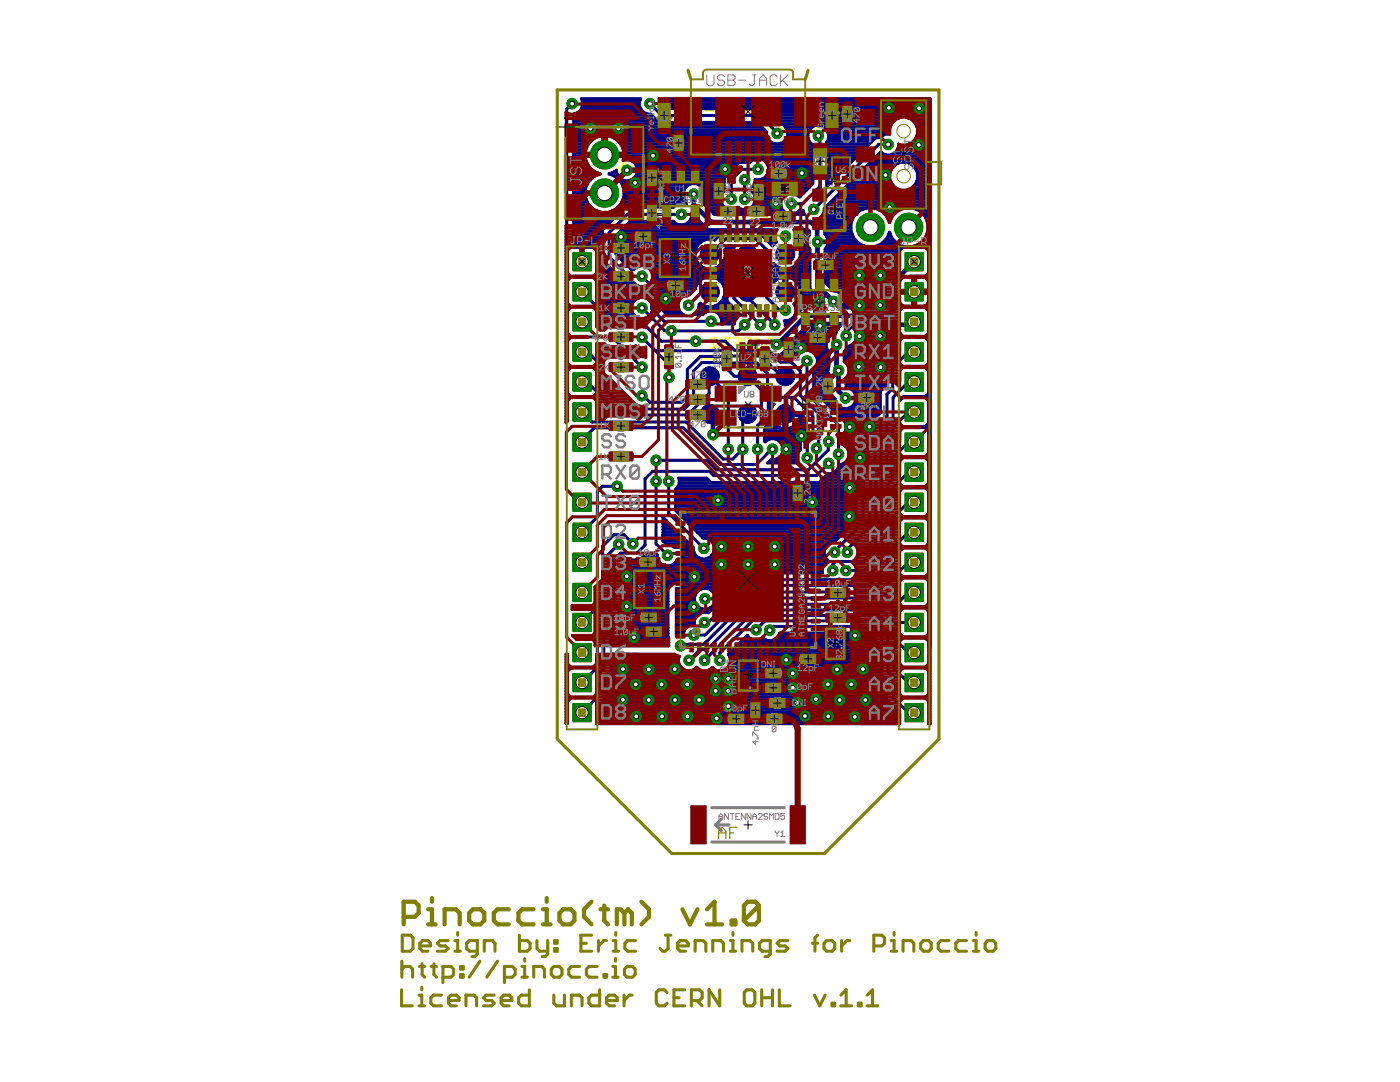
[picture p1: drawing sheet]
<svg xmlns="http://www.w3.org/2000/svg" width="279mm" height="216mm" viewBox="0 0 279 216" stroke-linecap="round" stroke-linejoin="round" font-family="sans-serif">
<path d="M118.5 30.9h4.3M120.6 28.7v4.4M140.8 49.8l1.8 1.8M142.6 49.8l-1.8 1.8M172.9 45.4h1.6M173.7 44.6v1.6M140.8 74.2l1.8 1.8M142.6 74.2l-1.8 1.8" fill="none" stroke="#000" stroke-width=".2"/>
<g fill="none" stroke="#ff0" stroke-width=".47">
<path d="M125.9 38.5h1.7M126 30.9h1.7M126.8 37.7v1.7M172.5 39.1l-.5-.5h-.8l-.4 .5v1.2M172.5 37.7v2.6M173.6 38.6h1.3l.4 .5v.8l-.4 .4h-1.3M176.3 38.6h.9M176.7 38.2v1.7l-.4 .4M178.6 37.3v.4M179 38.6h-.4v1.7M180.1 38.6v1.3l.4 .4 .5-.4 .4 .4 .4-.4v-1.3M182.9 38.6h1.3l.4 .5-.4 .4h-.9l-.4 .4 .4 .4h1.3"/>
<path d="M178.2 40.3h.8"/>
</g>
<g fill="none" stroke="#ff0" stroke-width=".38">
<path d="M150.2 19.7v.3M160.6 19.7v.3M135 24.4h.7l.3 .4v.7l-.3 .3h-.7l-.4-.3v-.7zM136.8 25.8h.7M137.2 23.4v.3M137.5 24.4h-.3v1.4M137.5 20.3v1.4l.4 .4h.7l.3-.4M137.5 20.3l.4-.3h.7l.3 .3v1.4M137.5 20.3l1.4 1.4M138.3 25.5h.3v.3h-.3zM139.3 28.1h1.4v1l-.7-.3h-.4l-.3 .3v.7l.3 .3h.7l.4-.3M139.5 24.4h1l.4 .4v.7l-.4 .3h-1"/>
<path d="M139.7 21.7h.3v.4h-.3zM140.9 22.1h1.4M141.5 30.1h1.4M141.8 24.4h1l.3 .4v.7l-.3 .3h-1M142.3 20.7l-.7-.7v2.1M142.9 28.8l-.7-.7v2M143.2 20.7l.6 1.4 .7-1.4M143.8 29.1h1.4M144.3 24.4h.7l.4 .4v.7l-.4 .3h-.7l-.3-.3v-.7zM146.2 25.8v-1l.4-.4h1v1.4M146.4 29.1l-.4-.3v-.4l.4-.3h.6l.4 .3v.4l-.4 .3M146.4 29.1l-.4 .3v.4l.4 .3h.6l.4-.3v-.4l-.4-.3"/>
<path d="M146.4 29.1h.6M148 20.7h.7l.3 .3v.7l-.3 .4h-.7l-.4-.4v-.7zM148.3 28.4v1.4l.3 .3h.7l.3-.3M148.3 28.4l.3-.3h.7l.3 .3v1.4M148.3 28.4l1.3 1.4M148.4 25.8h.7M148.8 23.4v.3M149.1 24.4h-.3v1.4M149.8 22.1h.7M150.5 20.7h-.3v1.4M150.5 29.1h1.4M151.3 25.8h-1l-.3-.3v-.7l.3-.4h1v2.1"/>
<path d="M151.4 20.7h1l.4 .3v.7l-.4 .4h-1M152.2 23.7l1.4 2.1M153.1 29.1l-.3 .3v.4l.3 .3h.7l.3-.3M153.1 29.1h.3M153.6 20.7h1l.4 .3v.7l-.4 .4h-1M154.1 28.4l-.3-.3h-.7l-.3 .3v.4l.3 .3M154.5 23.7l1.4 2.1M155 30.1h1.4M156.2 20.7h.7l.3 .3v.7l-.3 .4h-.7l-.3-.4v-.7zM156.4 28.8l-.7-.7v2M156.6 24.4h.4v.4h-.4zM156.6 25.5h.4v.3h-.4z"/>
<path d="M157.2 28.4v1.4l.4 .3h.7l.3-.3M157.2 28.4l.4-.3h.7l.3 .3v1.4M157.2 28.4l1.4 1.4M158.1 22.1v-1.1l.4-.3h1v1.4M159.2 25.8h-1l-.4-.3v-.7l.4-.4h1v2.1M160 24.4h.7M160.3 22.1h.7M160.4 24.1v1.4l-.4 .3M160.9 28.4l-.4-.3h-.7l-.3 .3v.4l1.4 1.3h-1.4M161 20.7h-.4v1.4M161.5 24.4h.7M161.9 24.1v1.4l-.4 .3"/>
<path d="M163.2 22.1h-1l-.3-.4v-.7l.3-.3h1v2.1M164.4 23.7v2.1M164.4 24.8l-.3-.4h-.7l-.3 .4v1M140.2 47.3h3M146.4 43l-.3-.3h-.7l-.4 .3v.3l1.4 1.4h-1.4M147.3 42.7v1.7l.3 .3h.7l.4-.3v-1.7M149.5 44l.4-.3h1v.7l-.3 .3h-.7l-.4-.3zM149.5 42.7l.7 .3 .7 .7M151.8 44.7h1.3M153.1 43.3l-.6-.6v2M140.2 71.6h3M143.1 67.8l-.3-.4h-.7l-.4 .4v.3l1.4 1.4h-1.4"/>
<path d="M144.7 68.8l-.7 .7M145.4 68.8h-1.1l-.3-.3v-.7l.3-.4h1.1v2.1M146.2 67.4h1.4v2.1M146.9 68.5h.7M149.2 68.8l-.7 .7M149.8 68.8h-1l-.3-.3v-.7l.3-.4h1v2.1M150.7 68.8l.3-.3h1.1v.6l-.4 .4h-.7l-.3-.4zM150.7 67.4l.7 .4 .7 .7M153 67.4h1.3v1.1l-.7-.4h-.3l-.3 .4v.6l.3 .4h.7l.3-.4M156.6 67.8l-.4-.4h-.7l-.3 .4v.3l1.4 1.4h-1.4"/>
</g>
<path d="M118.7 27.1h3.9l1.9 1.9v3.8l-1.9 1.9 1.9 1.9v3.8l-1.9 1.9h-3.9l-1.9-1.9v-3.8l1.9-1.9-1.9-1.9v-3.8zM169.9 43.5l1.9-1.9h3.8l1.9 1.9 1.9-1.9h3.8l1.9 1.9v3.8l-1.9 1.9h-3.8l-1.9-1.9-1.9 1.9h-3.8l-1.9-1.9z" fill="none" stroke="#ff0" stroke-width=".61"/>
<g fill="#000080" stroke="#000080" stroke-width=".2">
<circle cx="156.7" cy="75.1" r="1.91"/>
<circle cx="149.2" cy="75.1" r="1.91"/>
<circle cx="141.7" cy="75.1" r="1.91"/>
<circle cx="156.7" cy="82.6" r="1.91"/>
<circle cx="149.2" cy="82.6" r="1.91"/>
<circle cx="141.7" cy="82.6" r="1.91"/>
<circle cx="156.7" cy="50.7" r="1.91"/>
<circle cx="149.2" cy="50.7" r="1.91"/>
<circle cx="141.7" cy="50.7" r="1.91"/>
<circle cx="156.7" cy="58.2" r="1.91"/>
<circle cx="149.2" cy="58.2" r="1.91"/>
<circle cx="141.7" cy="58.2" r="1.91"/>
</g>
<g fill="none" stroke="#000080" stroke-width=".61">
<path d="M114.2 20.7l-1.1 1.1v44.7l.8 .7h8.3l5.9 6.1M114.5 38.6h2.3M114.5 31.7h2.3M114.5 39.8h2.5M114.5 39.2h2.3M114.5 38h2.3M114.5 37.4h2.4M114.5 36.9h2.6M114.5 36.3h2.9M114.5 35.7h3.5M114.5 35.1h4.2M114.5 34.5h4.8"/>
<path d="M114.5 34h3.8M114.5 33.4h3.2M114.5 32.8h2.8M114.5 32.2h2.5M114.5 31.1h5.9M114.5 30.5h2.3M114.5 29.9h2.4M114.5 29.4h2.6M114.5 28.8h2.9M114.5 28.2h3.4M114.5 27.6h4.1M114.5 27h5.7"/>
<path d="M114.5 26.5h38.5M114.5 25.9h38M114.5 25.3h37.5M114.5 24.7h36.9M114.5 24.2h16.7M114.5 23.6h16.2M114.5 23h15.6M115.4 22.4h13.1M116 21.9l.3-.8v-.8l-.3-.6h11.9a2.07 2.07 0 0 0 2 3.1l1.6 1.6h19.6l1.9 1.9v.8M116 21.9l-.6 .6-.9 .3v26.5h3.9l.7 .7v4.5l-.7 .6h-3.9v.2l9.2 .1M116 21.8h11.9M116.2 21.3h11.5"/>
<path d="M116.2 20.1h11.5M116.3 20.7h11.3M116.8 30.6h.1M116.8 30.6h7.7M116.8 31.2h.1M116.8 31.2a3.9 3.9 0 0 0 2.9 3.5M119.7 34.7a3.9 3.9 0 0 0-2.3 6.1 3.9 3.9 0 0 0 6.5 0 3.9 3.9 0 0 0-2.3-6.1M119.7 34.7h.1M120.4 27v4.2h-3.6M120.4 27h.1M120.4 27a3.9 3.9 0 0 0-3.6 3.6M120.4 30.5h.6"/>
<path d="M120.4 29.9h.6M120.4 29.4h.6M120.4 28.8h.6M120.4 28.2h.6M120.4 27.6h.6M121 27v4.2h3.5M121 27h-.6M121 27a3.9 3.9 0 0 1 3.5 3.6M121 31.1h41.2M121.1 27h31.9M121.6 34.7h.1M122 34.5h1.1"/>
<path d="M122.6 35.1h.7M122.7 27.6h30.5M123.3 35.7h.6M123.4 28.2h30.3M123.9 36.3h20.7M123.9 28.8h38.1M124.2 36.9h13.3M124.2 29.4h38M124.4 39.8h12.2M124.4 37.4h12.4M124.4 29.9h37.8M124.5 31.7h37.7"/>
<path d="M124.5 30.5h37.7M124.5 38.6h11.9M124.5 31.2h.1M124.5 31.2l-.1 .8a2.12 2.12 0 0 1 2.8 1.5 2.12 2.12 0 0 1-1.8 2.6 2.12 2.12 0 0 1-2.4-2.1l-1.4 .7M124.5 30.6h.1M124.5 39.2h11.9M124.5 38h12M126.3 35.7h18.3M126.4 32.2h23.5M126.9 35.1h17.9M126.9 32.8h20.2M127.1 34.5h18.3"/>
<path d="M127.1 33.4h19.4M127.2 34h18.8M129.7 20.7l2.4 2.4h19.6l3.4 3.4v.1M131.7 20.1h53.9M131.8 20.7h53.8M132.2 21.3h53.4M139.4 36.9h5.2M140.1 37.4h4.5M140.3 39.8h3.5M140.4 38h4.2M140.6 39.2a2.12 2.12 0 0 0-2.7-2.5 2.12 2.12 0 0 0-1 3.5v.7M140.6 38.6h3.5"/>
<path d="M140.6 39.2l-.6 1 2.6 2.6h17.9l-.2-.8h-.8l-.4 .4-.8 .3M140.6 39.2h3.3M145.4 34.5l-.8 .8v2.8a2.06 2.06 0 0 0-.4 2.8M148.6 35.9v3.8M150 37.4v.7a2.06 2.06 0 0 1 .4 2.8M150 38h10.9M150 37.4h11.5M150.4 38.6h7M150.5 36.9h11.5M150.6 39.2h5.8M150.7 36.3l-.3 .7-.4 .4M150.7 39.8h5.3"/>
<path d="M150.7 36.3h11.5M150.9 31.7l-.8 .3-.4 .4h-2.2l-2.1 2.1M151.3 33.8h-3.2l-2.2 2.1v3.8M151.7 31.7l.8 .3 .6 .6 .3 .8M152.1 35.7h10.1M152.4 21.8h33.2M152.7 32.2h9.5M152.9 35.1h9.3M153 22.4h32.6M153 27.1a2.14 2.14 0 0 0 2.1 1.7 2.14 2.14 0 0 0 2.1-1.7M153.1 32.8h9.1M153.2 34.5h9"/>
<path d="M153.4 33.4a2.1 2.1 0 0 1-2.7 2.4v.5M153.4 34h8.8M153.4 33.4h8.8M153.5 23h32.1M154.1 23.6h25.2M154.7 24.2h23.7M156 24.7h21.9M156.5 28.2h5M156.7 25.3h5.4M157 27.6h4.3M157 25.9h4.5M157.2 27.1a2.09 2.09 0 0 0-2.1-2.6l-2.9-2.8h-19.5l-.9-.9v-.5l-.2-.6h54v109.2h-.3v-1l-.6-.6h-4.4l-.7-.7"/>
<path d="M157.2 27h4M157.2 26.5h4.1M158.4 38.6h1.9M159.4 39.2h.3M161.5 25.9a2.11 2.11 0 0 0 .7 3v7.8l-2.6 2.6a2.15 2.15 0 0 0-3.5 .2 2.15 2.15 0 0 0 1.4 3.2M163.3 27.1l.3 .3v9.8l-3.4 3.4h-2.3M164.5 25.3h13.2M164.5 25.3l.6 .6M164.5 25.3a2.13 2.13 0 0 0-3 .6M165 31.7h5.6M165 36.9h.4M165 36.3h1"/>
<path d="M165 35.7h1.5M165 35.1h2.1M165 34.5h2.7M165 34h3.3M165 33.4h3.8M165 32.8h4.4M165 32.2h5M165 31.1h6.2M165 30.5h6.7M165 29.9h7.3M165 29.4h7.9M165 28.8h8.5"/>
<path d="M165.1 25.9a2.08 2.08 0 0 1-.1 2.5v8.9l9.8-9.8h.9l.4-.4 .7-.4h.7M165.1 25.9h12.4M165.1 28.2h9M165.3 26.5h12.2M165.4 27.6h9.2M165.4 27h10.7M166.4 39.8h19.2M167 39.2h18.6M167.5 38.6h18.1M168.1 38h17.5M168.7 37.4h9.9M169.3 36.9h8.8"/>
<path d="M169.8 36.3h8M170.4 35.7h7.1M171 35.1h6.5M171.6 34.5h6M172.1 34h5.7M172.7 33.4h5.5M173.3 32.8h5.4M173.9 32.2h11.7M174.5 31.7h11.1M175 31.1h10.6M175.6 30.5h.4M177.2 28.8h-1.9l-12.9 13"/>
<path d="M177.5 26.7a2.84 2.84 0 0 1 2.7-3.4 2.84 2.84 0 0 1 2.9 3.3 2.84 2.84 0 0 1-3.8 2.2 2.07 2.07 0 0 1-1.2 2 2.07 2.07 0 0 1-2.3-.5l-11.3 11.3a1.94 1.94 0 0 1-1.2 2.1l1.3 1.3M177.5 35.7a2.85 2.85 0 0 1 2.8-3.4 2.85 2.85 0 0 1 2.8 3.4M177.5 26.7l.1 .1M177.5 35.7a2.85 2.85 0 0 0 2.8 2.3 2.85 2.85 0 0 0 2.8-2.3M178.5 30.5h7.1M179.1 29.9h6.5M179.3 29.4h6.3M181.4 28.8h4.2M181.4 23.6h4.2M181.9 32.8h3.7M182 37.4h3.6M182.3 28.2h3.3"/>
<path d="M182.3 24.2h3.3M182.5 33.4h3.1M182.6 36.9h3M182.8 27.6h2.8M182.8 24.7h2.8M182.9 34h2.7M182.9 36.3h2.7M183 27h2.6M183 25.3h2.6M183.1 34.5h2.5M183.1 35.7h2.5M183.1 35.1h2.5"/>
<path d="M183.1 26.5h2.5M183.1 25.9h2.5M114.5 41.5h3.6M114.5 49h5.7M114.5 48.4h5.7M114.5 47.8h5.7M114.5 47.3h5.7M114.5 46.7h5.7M114.5 46.1h5.7M114.5 45.5h6M114.5 44.9h6.6M114.5 44.4h7.2"/>
<path d="M114.5 43.8h7.8M114.5 43.2h8.4M114.5 42.6h8.9M114.5 42.1h4.6M114.5 40.9h3.1M114.5 40.3h2.7M116.2 58.2l3.1 3.1v1.7l1.6 1.6h7.6l3.4 3.5h12.8l1.9 1.8h6.8l2.4 2.4h2.1l1.8 1.8v4.8l3.7 3.6v6.5l-.5 .5M116.2 51.8v.4M118.4 55.3l.7 .7v3.2l.7 .8M118.7 49.6h1.5M118.8 54.8h4.3M119 55.9h5.3"/>
<path d="M119.1 56.5h7.4l.4 .4 .8 .3h.5l.5 .5M119.1 58.8h9.6M119.1 53h2.3M119.1 58.2h9.6M119.1 57.7h9.6M119.1 57.1h8.3M119.1 54.2h3.5M119.1 53.6h2.9M119.1 52.5h1.7M119.1 51.9h1.1M119.1 51.3h1.1M119.1 50.7h1.1"/>
<path d="M119.1 50.1h1.1M119.3 59.4h8.3M119.8 60h6.8M122.3 42.1h1.7M122.9 50.1h15.8M122.9 49.6h16M122.9 49h16.3M122.9 48.4h16.9M122.9 47.8h17.9M122.9 47.3h20.4M123 50.7h15.7M123.2 41.5h1.4"/>
<path d="M123.3 46.7h20.6M123.5 51.3h15.2M123.8 40.9h11.2M123.8 46.1h31.1M124.1 55.7h.1M124.1 40.3h12.8M124.1 51.9h14.9M124.4 45.5h16.7M124.7 52.5h14.5M125 44.9h15.5M125.3 53h14.5M125.6 44.4h9"/>
<path d="M125.9 53.6h.8M128.5 53a2.08 2.08 0 0 1 1.7 2.3M128.6 59.4h.1M128.7 57.7v1.7M128.7 59.4a2.11 2.11 0 0 0-2.6 1.2 2.11 2.11 0 0 0 1 2.7h-5.6l-.9-.8v-1.7l-.8-.8M129.6 53.6h11.3M130 54.2h15.1M130.2 55.3l1.2 1.3M130.2 54.8h14.9M130.2 55.4h10.7M130.8 55.9h9M131.4 56.5h7.8"/>
<path d="M131.4 59.4h4.6M131.4 56.5v4.5l1.7 1.7h3.3a2.11 2.11 0 0 1-1.1-2.1 2.11 2.11 0 0 1 1.7-1.8M131.4 58.8h6.2M131.4 60h4.1M131.4 58.2h6.8M131.4 57.7h7.3M131.4 57.1h7.5M136 42.8h-10.8l-3.6 3.6v4.9l3.8 3.8h2.7l1.9 2v4.5l2.5 2.5h9.4M136.9 40.9h.1M136.9 40.3h.1M136.9 40.9a2.01 2.01 0 0 0-2.5 .5h-9.7l-4.5 4.5v5.9l4.7 4.7M137.3 44.4h2.6"/>
<path d="M137.8 43.8h1.5M138 43.2h.7M138.1 43.2a2.12 2.12 0 0 1-1.6 1.6 2.12 2.12 0 0 1-2.1-.6h-8.6l-2.9 2.8v3.7l3.1 3h.5l.4-.4 .8-.3M138.1 42.6v.6M138.1 42.6l3.3 3.2M138.1 42.6h.1M138.7 57.7a3 3 0 0 1 3.6-2.5 3 3 0 0 1 2.4 3.6M138.7 57.7l-1.1 1.1M140.1 40.3h3.8M140.7 40.9h3.5M141.3 41.5h3.4M141.4 45.8h13.7a2.06 2.06 0 0 0-.1 2.5l-.8 .8-2.8-2.8h-7.1l-.4 .4"/>
<path d="M141.7 58.2l-1.7 .1-2.6 2.6M141.9 42.1h14.5M142.4 53.6h2.7M142.5 42.6h14.7M142.5 55.4h2.6M142.5 47.8h.2M143.4 51l-1.7-.3 3.2-3.1h5.9l2.2 2.3v9.5l2.5 2.5h1.3M143.6 53h1.5M143.6 55.9h1.5M143.9 46.7l-1.3 1.2a2.97 2.97 0 0 0-3.9 3.4M144.1 52.5h1M144.1 60h1"/>
<path d="M144.2 56.5h.9M144.2 40.9l.6 .6M144.4 59.4h.7M144.4 57.1h.7M144.5 51.9h1.1M144.7 58.8a2.99 2.99 0 0 1-4.9 1.7l-.3 .2a1.94 1.94 0 0 1-1 2h1.8a2.11 2.11 0 0 1 2.6-.5 2.11 2.11 0 0 1 1.1 2.3M144.7 58.8h.4M144.7 58.2h.4M144.7 57.7h.4M144.7 50.1h1.5M144.7 51.3h1.5M144.8 41.5l.7 .3h.9l.7-.3"/>
<path d="M144.8 50.7l-.3-.8 .9-.9h1.3l-.5 1.1v1.1l-1.1 1.1M144.8 50.7a3.1 3.1 0 0 1-2.8 3 3.1 3.1 0 0 1-3.3-2.4M144.8 50.7h1.4M144.9 49.6h1.6M145.1 53.5h.1M145.1 52.3h.1M145.1 52.3v7.8l2.7 2.7M147.2 41.5h.2M149.2 50.7l-.1-.4-2.6 2.6v6.6l5.2 5.3M149.2 58.2l-.1 1 5.5 5.6M149.8 41.5h6.2M150.4 40.9a2.09 2.09 0 0 1-3.1 .5l-.2 .1"/>
<path d="M150.4 40.9h5.4M150.6 40.3h5.2M151.8 46.7h2.9M152.4 47.3h2.3M152.9 47.8h1.9M153.5 48.4h1.3M154.1 49h.1M154.4 55.4h1.6M154.4 53h.5M154.4 55.9h.4M154.4 54.8h7.2M154.4 54.2h7.2"/>
<path d="M154.4 53.6h1.6M154.8 55.9l.5-.3 1.1-.3v2.6h3.3a2.8 2.8 0 0 0-1.1-2M156.4 55.4h.6M156.4 56.5h.6M156.4 57.7h.6M156.4 57.1h.6M156.4 55.9h.6M156.8 47.1l-.1 3.6M157 58.2h5.3M157.5 53.6h4.1M157.5 55.4h4.1M158.5 48.3a3 3 0 0 1 .4 4.5 3 3 0 0 1-4.5-.2v3.7l.4-.4"/>
<path d="M158.5 48.3h.1M158.6 53h3M158.6 42.6h1.9M158.6 46.1h2.8M158.6 55.9l-.5-.3-1.1-.3v3.2h2.7a2.9 2.9 0 0 1-1.1 2M158.6 55.9h3M158.6 48.4h2.5M158.7 47.8h2.4M158.9 47.3h2.4M158.9 46.7h2.7M159.1 60h4.9M159.2 56.5h2.4"/>
<path d="M159.2 52.5h2.4M159.2 49h2M159.4 59.4h4M159.4 51.9h2.2M159.4 42.1h.9M159.5 57.1h2.1M159.5 49.6h2M159.6 58.8h3.3M159.6 57.7h2.1M159.7 51.3h1.9M159.7 50.7h1.9M159.7 50.1h1.9"/>
<path d="M161.1 47.9l.5-1v-.7l-.4-.4h-2.8a2.07 2.07 0 0 1 .1 2.5M161.1 47.9v.8l.5 1v7.9l2.7 2.6v.4l.4 .9-3.2-.1M163.2 48.3l-.2 .1M163.4 43.8h6.8M163.9 43.2h6.5M164 44.4h5.9M164.3 42.6h6.6M164.5 42.1h7.1M164.6 44.9h5.2M164.6 45v1.8l.3 .3 .3 .8M164.6 46.7h5.5M164.6 46.1h5.2"/>
<path d="M164.6 45.5h5.2M164.7 41.5h20.9M164.7 55.4h12.5M164.7 53h14.8M164.7 55.9h12M164.7 54.8h13M164.7 54.2h13.6M164.7 53.6h14.2M164.7 52.5h14.8M164.7 51.9h14.8M164.7 51.3h14.8M164.7 50.7h14.8"/>
<path d="M164.7 50.1h14.8M164.8 49.6h15.1M164.9 56.5h11.8M165 47.3h5.3M165.1 49h7.2M165.2 40.9h20.4M165.2 47.9v.8l-.5 1v6.6l1.7 1.8a2.07 2.07 0 0 1 1.9 1.2 2.07 2.07 0 0 1-.3 2.2h8.5l.2-.2v-5.5l2.8-2.8v-3l.7-.7h4.5l.6 .7v4.5l-.6 .6h-3l-.2 .2 3.2 .1a1.06 1.06 0 0 1 .6 .9v1.6h-3.2v-2.6M165.2 48.4h6.1M165.2 47.8h5.5M165.4 57.1h11.3M165.8 40.3h19.8M166 57.7h10.7"/>
<path d="M167.2 58.2h9.5M168 58.8h8.7M168.3 59.4h8.4M168.4 60h8.3M172.9 41.5l-1.4 .6M174.5 41.5l1.4 .6 1.1 1.1 .5 1.2 .5-1.2 1.1-1.1 1.5-.6M175.1 49h4.8M175.9 42.1h3.3M176.2 48.4h2.7M176.5 42.6h2.1M176.7 47.8h1.6M177 43.2h1"/>
<path d="M177.1 47.3h.8M177.3 43.8h.5M177.4 46.7h.3M177.5 44.4h.1M182.1 41.5a3.9 3.9 0 0 1 2.1 6.6 3.9 3.9 0 0 1-6.7-1.8 3.9 3.9 0 0 1-6.1 2.3 3.9 3.9 0 0 1 .1-6.5M182.1 56.5h.6M182.1 59.4h.6M182.1 58.8h.6M182.1 60h.6M182.1 57.7h.6M182.1 57.1h.6M182.1 55.9h.6"/>
<path d="M182.7 55.3v5.8M182.7 58.2h2.9M182.7 49h2.9M183.5 42.1h2.1M183.8 48.4h1.8M184.1 42.6h1.5M184.4 47.8h1.2M184.5 55.4h1.1M184.6 43.2h1M184.7 47.3h.9M184.9 43.8h.7M184.9 49.6h.7"/>
<path d="M185 46.7h.6M185.1 54.8h.5M185.1 44.4h.5M185.2 55.9h.4M185.2 46.1h.4M185.2 45.5h.4M185.2 44.9h.4M185.3 56.5h.3M185.3 59.4h.3M185.3 58.8h.3M185.3 53h.3M185.3 60h.3"/>
<path d="M185.3 57.7h.3M185.3 57.1h.3M185.3 54.2h.3M185.3 53.6h.3M185.3 52.5h.3M185.3 51.9h.3M185.3 51.3h.3M185.3 50.7h.3M185.3 50.1h.3M116.2 70.2h1.1l3.1 3.1v3.9l4.4 4.4h11.8l1.8-1.8v-5.8l1.7-1.7h3.7l2.8 2.8h2.6l2.8 2.8v6.2l-.8 .8v4.7M116.2 76.2h1l6.5 6.6h13.6l4.2-4.3v-3.3l.2-.1 3.6 3.6v10.9M120.4 60.5h5.8"/>
<path d="M120.6 61.1h5.4M120.6 62.3h5.6M120.6 61.7h5.4M121 62.9h5.6M128.1 79h.4l1.2 1.3h6.3l1.2-1.2v-5.4l2.6-2.6h4.6l1.3 1.3h5.3l2.2 2.1v3.2l1.6 1.6h3.6l3.8 3.8v4.3l-1.1 1.1v2.9M128.1 67.3l2.7 2.7M128.1 61.4l4.6 4.6h14.7l1.2-1.2M130.8 70h14.3l1.1 1h5.7l4 4.1h.8M130.8 70l2.7 2.7v2.6M131.4 60.5h3.9M131.5 61.1h3.8M132.1 61.7h3.4"/>
<path d="M132.7 62.3h3.1M139 62.3h1.9M139.4 61.7h7.3M139.5 61.1h1.4M139.7 60.5h.1M142.5 61.1h3.6M143 62.3h4.3M143.6 60.5h1.9M143.6 62.9h4.2M143.9 63.4h3.1M144 64.6h2.5M144 64h2.7"/>
<path d="M147.8 62.8a1.9 1.9 0 0 0-1.3 1.8h-2.5v-.1M156.3 70.4h3.4M156.6 64h1.1M156.7 64.6h.4M156.8 69.8h8.3M157 69.2h7.9M157.4 68.6h7.5M158 68.1h7M158.2 63.4h.1M158.5 71h.7M158.6 67.5h6.7M158.6 60.5h5.7"/>
<path d="M158.6 60.5l-.1 .1a2.08 2.08 0 0 1 .1 2.3 2.08 2.08 0 0 1-2 1.1l.1 1 2.7-2.7M158.6 62.9h.2M158.7 61.1h5.8M158.9 62.3h.5M158.9 61.7h1.1M159.1 66.9h6.9M159.4 62.3v.1M159.7 66.3h7.2M160.2 61.4h1.3M160.2 61.4l-.8 .9M160.3 61.4v.1M160.3 65.7h6.9"/>
<path d="M160.8 65.2h6.8M161 72v6.5l6.3 6.3v5.8M161.4 64.6h6.7M161.5 61.4v.1M162.3 70.4h3.1M162.4 77.9h3.4M162.4 77.3h3.4M162.4 76.7h3.4M162.4 76.1h3.4M162.4 75.6h3.4M162.4 75h3.1M162.4 74.4h2.9"/>
<path d="M162.4 73.8h2.8M162.8 73.3h2.6M162.8 71h2.6M162.9 78.4h2.9M163 72.7h2.4M163.1 71.5h2.3M163.1 72.1h2.3M163.5 79h2.7M164.1 79.6h2.5M167.4 65.3l-.6 1.3a2.13 2.13 0 0 0-1.8 1.4 2.13 2.13 0 0 0 .4 2.2v2.9a1.91 1.91 0 0 0 .4 2.3v3.3l.8 .8a2.12 2.12 0 0 0 2.4 2 2.12 2.12 0 0 0 1.8-2.5M167.4 65.3l.8-.8h-6.7l-4.5 4.5a1.94 1.94 0 0 1-1 1.6l.3 .3h2.2l.5 .5a2.11 2.11 0 0 1 3.2-1.2 2.11 2.11 0 0 1 .2 3.4v4.3l6.3 6.4v4.7l.4 .4M167.4 65.4h-.1"/>
<path d="M168.2 61.1h8.5M168.4 60.5h8.3M168.5 72.1h9M168.5 71.5h9.6M168.5 71h10.1M168.5 70.4h10.7M168.8 69.8h10.7M168.9 77.3h7.5M168.9 76.7h7.9M168.9 76.1h7.9M168.9 75.6h7.9M169.1 72.7h7.8"/>
<path d="M169.1 69.2h10.4M169.2 75h7.6M169.3 73.3h7.5M169.4 74.4h7.4M169.4 73.8h7.4M170.1 77.9h5.8M170.2 68.6h9.3M170.6 78.4h5.1M170.7 68.1h8.8M170.8 79.6h4.9M170.8 79h4.9M170.9 67.5h9.1"/>
<path d="M171 66.9h8.9M179.5 74l.7-.7h4.5l.6 .7v4.5l-.6 .6h-4.4l-.7 .7 .6-.5h4.5l.6 .6v4.6l-.6 .6h-4.4l-.8 .8 .1 2.2M179.5 75.6h.1M179.5 75h.1M179.5 74.4h.1M179.6 76.1l-.1-2.2 .8-.8h4.4l.6-.6v-4.6l-.6-.6h-4.5l-.7 .6v2.1l-2.7 2.8v4.1l-1.1 1.2v4.3l-1.4 1.3v4.5l-1 1v3.8l-.9 .9v4l-1.5 1.5v4.4l-4.4 4.3a2.1 2.1 0 0 0-1.7 3.3M179.6 73.8h.1M179.8 61.7l.4-.4h4.5l.6 .7v4.5l-.6 .6h-4.5l-.7-.6v-.2h-8.6a2.14 2.14 0 0 1-1.8 2.9l-.6 1v1.9a2.08 2.08 0 0 1 .4 3.3v1.9a2.03 2.03 0 0 1 1.9 1.7M179.8 61.1h5.8M179.8 61.7h.1M179.8 79.6h.1M180.2 73.3h5.4"/>
<path d="M180.5 61.1l-.7-.4v1M182.1 61.1v-2.6h3.2v2l-.4 .4-.5 .2M182.1 60.5h.6M182.4 70.2h-1.1l-3.1 3.1v4.2l-1.2 1.2v4.3l-1.3 1.3v4.4l-1 1.1v3.8l-.9 .9v4l-1.6 1.5v4.3l-5.6 5.6v.3M182.4 76.2h-1.1l-3.1 3.1v4.2l-1.2 1.2v4.5l-1.2 1.2v3.8l-1 1v3.9l-1.2 1.4v4.6l-4.6 4.6 .1 .5M184.8 79h.8M184.8 67.5h.8M184.9 66.9h.7M185 79.6h.6M185.1 61.7h.5M185.1 72.7h.5M185.2 73.8h.4"/>
<path d="M185.2 60.5h.4M185.3 66.3h.3M185.3 78.4h.3M185.3 77.9h.3M185.3 77.3h.3M185.3 76.7h.3M185.3 76.1h.3M185.3 75.6h.3M185.3 75h.3M185.3 74.4h.3M185.3 72.1h.3M185.3 71.5h.3"/>
<path d="M185.3 71h.3M185.3 70.4h.3M185.3 69.8h.3M185.3 69.2h.3M185.3 68.6h.3M185.3 68.1h.3M185.3 65.7h.3M185.3 65.2h.3M185.3 64.6h.3M185.3 64h.3M185.3 63.4h.3M185.3 62.9h.3"/>
<path d="M185.3 62.3h.3M116.2 82.2l2 2h18.7l7.4 7.4h1.9l2-2v-6l1-1M116.2 88.2v-.4l2.4-2.4h17.8l7.3 7.3h7.3l3-3.1h.2M123.2 97h-2.9l-1.1 1.1v5.1l-3 3M130.9 96v12.5l2.3 2.3M133.5 96v6.4l7 7M134.8 99.8h36.1M134.8 99.3h36.2M134.8 98.7h36.8M134.8 98.1h37.4M134.9 97.5h37.5M135.3 96.9h37.1"/>
<path d="M135.6 96.4h36.8M135.6 95.8h5.8M152.6 87.7h.8M152.6 87.1h7.9M152.6 86.6h8.3M152.6 86h8.3M152.7 85.4h3M153.2 84.8h1.5M153.3 92.3h5.9M153.3 84.2h.9M153.3 83.7h.6M153.3 83.1h.5"/>
<path d="M153.3 82.5h3.1M153.3 81.9h.5M153.3 81.3h.7M153.3 80.8h1.1M153.3 80.2h.5M153.8 91.7h5.2M155 87.7h5M155.6 91.2h3.4M155.8 88.3h3.9M156 90.6h3.2M156.1 88.9h3.6M156.3 90h3.2"/>
<path d="M156.3 89.4h3.4M156.4 85.4h.6M156.4 84.8h.6M156.4 84.2h.6M156.4 83.7h.6M156.4 83.1h.6M156.7 82.6v6.8l.2 .2M157 82.5h2.7M157.8 85.4h3.1M158.7 84.8h2.2M159.2 84.2h1.7M159.5 83.7h1.4"/>
<path d="M159.7 83.1h.6M160.9 83.7l-1.4-1.4h-2.5v3.3a2.94 2.94 0 0 0 2.7-2.7h-5.9a2.98 2.98 0 0 0 2.6 2.7v-3.3h-2.6l.3-1.1 .4-.6h-.3l-.9-.8v4.9l-.7 .8v2.5l.1 .2a2.12 2.12 0 0 1 3.4 .5 2.12 2.12 0 0 1-1.5 3M160.9 83.7v3.1l-1.2 1.1v1.9a2.01 2.01 0 0 0-.5 2.6h-6l.7-.7M164 95.8h8.4M164.5 95.2h7.9M164.6 80.2h2.2M165.1 94.6h7.3M165.2 80.8h1.9M165.4 92.5l-2.5 2.4h-20.5l-.8-.9h-11.3l-1.6 1.6v13.2l-1.6 1.6h-3.3l-1.2 1.3v9.4l-2.1 2.1v10.2l-1.3 1.3v4.4l-3 3.1M165.4 88.1l-.1 1.7-4 3.9h-18.3l-1.9-1.9h-10.2M165.8 81.3h2.1M166.4 81.9h9.3"/>
<path d="M166.7 94h5.7M167 82.5h8.6M167.2 93.5h5.6M167.4 92.9h5.9M167.5 83.1h7.5M167.9 83.5h.1M168.1 83.7h6.3M168.6 92.3h4.7M168.7 84.2h5.6M168.7 88.9h5M168.7 88.3h5.5M168.7 87.7h5.6"/>
<path d="M168.7 87.1h5.6M168.7 86.6h5.6M168.7 86h5.6M168.7 85.4h5.6M168.7 84.8h5.6M169.1 89.4a2.1 2.1 0 0 1-1.6 3.3 2.02 2.02 0 0 1-2.3 1.9l-1.7 1.7h-21.6l-.9-.9h-5.5a1.93 1.93 0 0 1-.7 2.2v4.3l5.5 5.4h27M169.1 89.4h4.2M169.1 91.7h4.2M169.4 90h3.9M169.4 91.2h3.9M169.4 90.6h3.9M169.6 81.3h6.1"/>
<path d="M170.3 80.8h5.4M170.7 80.2h5M171.7 98.6h.1M179.5 94h.1M179.5 93.5h.1M179.5 92.9h.1M179.5 92.3h.1M179.5 87.7h.1M179.5 87.1h.1M179.5 86.6h.1M179.6 86l.6-.7h4.5l.6 .7M179.7 91.7h.1"/>
<path d="M179.9 97.5h.1M180.1 85.4h.1M180.3 91.2h5.3M182.4 82.2h-1.1l-3.1 3.1v4.3l-1.2 1.2v4.1l-1.1 1v4l-1.1 1.1v4.6l-1.3 1.3v4.1l-1.1 1h-5.6l-.6 .6v1.3M182.4 94.2h-1.1l-3.1 3.1v3.7l-1.1 1.2v4.6l-1.1 1v4.4l-3.3 3.5h-24.5l-3.8 3.8h-3.7M182.4 88.2h-1.1l-3.2 3.2v4.3l-1 .9v3.9l-1.1 1.1v4.6l-1.3 1.3v4.2l-2.3 2.2h-3.6M184.8 85.4h.8M184.9 96.9h.7M184.9 97.5h.7M185 84.8h.6M185.1 91.7h.5M185.2 90.6h.4"/>
<path d="M185.3 86v4.5l-.6 .6h-4.4l-.8 .9v2.1v-2.2l.7-.6h4.5l.6 .6v4.6l-.6 .6h-4.4l-.7 .7 .6-.5h4.5l.6 .6v4.6l-.6 .6h-4.4l-.6 .7M185.3 99.8h.3M185.3 99.3h.3M185.3 98.7h.3M185.3 98.1h.3M185.3 96.4h.3M185.3 95.8h.3M185.3 95.2h.3M185.3 94.6h.3M185.3 94h.3M185.3 93.5h.3M185.3 92.9h.3"/>
<path d="M185.3 92.3h.3M185.3 90h.3M185.3 89.4h.3M185.3 88.9h.3M185.3 88.3h.3M185.3 87.7h.3M185.3 87.1h.3M185.3 86.6h.3M185.3 86h.3M185.3 84.2h.3M185.3 83.7h.3M185.3 83.1h.3"/>
<path d="M185.3 82.5h.3M185.3 81.9h.3M185.3 81.3h.3M185.3 80.8h.3M185.3 80.2h.3M123.5 108.6l-2 2v10l-2.3 2.3v10.3l-3 3M124 119.5h9.3M124 118.9h9.3M124 118.3h9.3M124 117.7h9.3M124 117.2h9.3M124 116.6h9.3"/>
<path d="M124 116h22M124 115.4h22.6M124 114.9h23.1M124 114.3h40.1M124 113.7h40.1M124 113.1h40.3M124 112.5h8M124.2 112h7.2M124.4 111.7h3.3l1-1h2.4a2.15 2.15 0 0 0 1.7 2.2 2.15 2.15 0 0 0 2.5-1.3l1.4-.1v4.9h-3.4v12.5h-11.4v-5.1l2.1-2.1v-9.5zM126.3 108.5l-1.8-1.8h-1.9l-2.3 2.3v11.1l-4.1 4.1M128 111.4h3.2M128.6 110.8h2.5"/>
<path d="M132.3 107.3h4.1M132.3 107.9h4.7M132.3 106.8h3.5M132.3 106.2h3M132.3 105.6h2.4M132.3 105h1.8M132.3 104.5h1.2M132.3 103.9h.6M132.3 103.3h.1M132.8 108.5h4.8M134.5 112.5h30.1M134.5 109.1h3.7"/>
<path d="M134.8 101.6h36.1M134.8 101h36.1M134.8 100.4h36.1M135 119.5h3.6M135 118.9h3.7M135 118.3h3.9M135 117.7h4.5M135 112h30M135.1 102.1h35.8M135.7 102.7h35.2M136.1 117.2h8.7M136.1 116.6h9.3"/>
<path d="M136.1 111.4h3.6M136.1 110.8h2.8M136.1 110.2h2.4M136.1 109.6h2.3M136.2 103.3h34.7M136.8 103.9h34M137.4 104.5h32.8M138 105h31.6M138.6 105.6h30.4M139.1 106.2h29.3M139.5 117.7a2.12 2.12 0 0 0-.4 3.2 2.12 2.12 0 0 0 3.2 0h.5l-1.4 1.4a2.1 2.1 0 0 0-2.9 2.3M139.5 117.7l.7-.3h-5.2v9.5l.4-.1h1a2.01 2.01 0 0 1 2.1-2.2"/>
<path d="M139.7 106.8h28.2M140.9 107.3a2.13 2.13 0 0 1 1.7 2.4 2.13 2.13 0 0 1-2.3 1.8 2.13 2.13 0 0 1-1.9-2.2l-6.1-6.1v4.7l.8 .8h.5l1 .5h1.5v17.6M141.2 111.4h23.6M141.9 117.7h2.3M141.9 107.9h24.8M142 110.8h22.6M142.3 108.5h23M142.4 110.2h22.1M142.6 109.6h21.9M142.6 109.1h22.2M146.9 115.1h.1M164.1 114.3h-16.4l-3.9 3.8h-1.5a2.04 2.04 0 0 0-2.8-.4"/>
<path d="M164.8 111.4l.4 .3-.8 1-.3 .7v.9M176.6 118.9h2.1M177.1 118.3h2.1M177.7 117.7h1.8M178.3 117.2h1.2M178.9 116.6h.6M179.4 116h.1M179.7 103.8l.5-.5h4.5l.6 .6v4.6l-.6 .6h-4.4l-.5 .6 .4-.4h4.5l.6 .6v4.6l-.6 .6h-4.4l-4 4.1h2.1l1.1-1.2v-2.1l.7-.6h4.5l.6 .6v4.6l-.6 .6h-4.4l-.8 .8M179.7 103.8h.1M179.8 109.6h.1M180 115.4h.1M180.1 103.3h5.5"/>
<path d="M182.4 106.2h-1.1l-2.9 2.9v4.4l-4.6 4.6h-24.5l-8.6 8.6h-2.2M182.4 100.2h-1.1l-3 3v4.2l-1.1 1.1v4.4l-3.8 3.9h-24.4l-7.7 7.4h-.7M182.4 112.2h-1.1l-7.1 7.1h-24.5l-9.3 9.3h-4.3l-.3 .3M182.4 118.2h-1.1l-2.4 2.4h-28.8l-9 9h-1.4l-2.2 2.2M184.7 109.1h.9M184.8 115.4h.8M185 114.9h.6M185 109.6h.6M185.1 102.7h.5M185.3 103.9h.3M185.3 108.5h.3M185.3 107.3h.3"/>
<path d="M185.3 119.5h.3M185.3 118.9h.3M185.3 118.3h.3M185.3 117.7h.3M185.3 117.2h.3M185.3 116.6h.3M185.3 116h.3M185.3 114.3h.3M185.3 113.7h.3M185.3 113.1h.3M185.3 112.5h.3M185.3 112h.3"/>
<path d="M185.3 111.4h.3M185.3 110.8h.3M185.3 110.2h.3M185.3 107.9h.3M185.3 106.8h.3M185.3 106.2h.3M185.3 105.6h.3M185.3 105h.3M185.3 104.5h.3M185.3 102.1h.3M185.3 101.6h.3M185.3 101h.3"/>
<path d="M185.3 100.4h.3M120.6 139.7h56.4M120.6 139.1h56.4M120.6 138.5h56.4M120.6 138h56.4M120.6 137.4h56.4M120.6 136.8h56.4M120.6 136.2h56.4M120.6 135.6h56.2M120.8 135.1h55.5M121.4 134.5h54.5M121.9 128.7h11.4"/>
<path d="M121.9 128.1h11.4M121.9 127.6h11.4M121.9 127h11.4M121.9 126.4h11.4M121.9 125.8h11.4M121.9 125.2h11.4M121.9 124.7h11.4M121.9 124.1h11.4M121.9 133.9h54M121.9 133.3h14.2M121.9 132.8h13.7M121.9 132.2h13.5"/>
<path d="M121.9 131.6h13.5M121.9 131h13.6M122.2 123.5h11.1M122.7 122.9h10.6M123.3 122.4h10M123.9 121.8h9.4M124 121.2h9.3M124 120.6h9.3M124 120.1h9.3M134.6 130.6l-12.7-.1v3.5l-1.3 1.3v4.4M134.6 130.6h.1M134.6 130.6l1 .4-.2 .3v.9"/>
<path d="M135 126.4h1.4M135 125.8h1.6M135 125.2h2M135 124.7h3M135 124.1h3.5M135 123.5h3.6M135 122.9h3.9M135 122.4h4.6M135 121.8h6.9M135 121.2h4.4M135 120.6h3.9M135 120.1h3.6"/>
<path d="M135.4 132.2a2.09 2.09 0 0 0 1.5 1.6 2.09 2.09 0 0 0 2.1-.6 2.02 2.02 0 0 0 3.1 0 2.1 2.1 0 0 0 2.2 .6 2.1 2.1 0 0 0 1.5-1.6M138.5 124.6v.1M138.9 133.3h.3M141.9 121.2h.6M142 133.3h.3M145.1 133.3h30.8M145.5 130.5h30.4M145.5 132.8h30.4M145.6 131h30.3M145.8 132.2h30.1M145.8 131.6h30.1M146 129.9h29.3"/>
<path d="M146.6 129.3h28.2M147.2 128.7h27.4M147.8 128.1h26.8M148.4 127.6h1.6M149 127h.2M149.1 126.9a2.1 2.1 0 0 0 3.1 .4 2.08 2.08 0 0 0 3.4-1h18l1 1.1v1.7l1.3 1.3v4.3l1.1 1.1v4l2.5 2.6v2h-60.4v-3.2l1.5-1.5M149.1 126.8l-3.7 3.7 .4 .8v.9M149.1 126.8v.1M150.9 125.7l1.8-1.8h22.1l2.4 2.4v1.8l1.2 1.2v4l2.9 2.9h1.1M151.8 127.6h.7M153.6 125.8l.7-.8h19.9l1.8 1.8v1.8l1.2 1.3v4.2l1.1 1.1v4l3 3h1.1M154.7 127.6h19.9"/>
<path d="M155.3 127h18.9M155.6 126.4h18.1M174.6 128.9h-27.6M178.1 121.9h1.4v.9h-.6zM178.5 122.4h1M179.5 121.9l.7-.6h4.5l.6 .6v4.6l-.6 .6h-4.5l-.6-.5M179.6 126.6h.1M179.7 121.8h.1M180 127h.1M180.2 121.2h5.4M182.4 130.2h-1.1l-3.1-3v-1.6l-2.9-2.8h-24.1l-7.5 7.5v1.5M182.4 124.2h-4l-2.5-2.5h-25.2l-10.1 10.1"/>
<path d="M184.8 127h.8M185 127.6h.6M185.2 121.8h.4M185.2 120.6h.4M185.3 128.7h.3M185.3 128.1h.3M185.3 126.4h.3M185.3 125.8h.3M185.3 125.2h.3M185.3 124.7h.3M185.3 124.1h.3M185.3 123.5h.3"/>
<path d="M185.3 122.9h.3M185.3 122.4h.3M185.3 120.1h.3M119.1 144.3h60.4M119.1 143.7h60.4M119.1 143.2h60.4M119.1 142.6h60.4M119.1 142h60.1M119.1 141.4h59.5M119.5 140.8h58.5M120 140.3h57.4"/>
</g>
<path d="M138.5 38.7v2.2l3.5 3.4h19.8l1.3 1.3 .1 11.4 3.1 3.2M182.4 52.2l-4.2 4.2v5.5l-1.1 1.1h-16.2l-5.8 5.8-.2-.1M167 68.7v4.9l.3 .3v4.1l1.4 1.4M182.4 64.2l-.5 .6h-11.7l-1.3 1.2v1M141.7 82.6l.6 .6v3.5M138.7 120.9l-.2 .2" fill="none" stroke="#000080" stroke-width=".93"/>
<path d="M180.6 50.4h3.7v3.6h-3.7z" fill="#008000" stroke="#008000" stroke-width=".2"/>
<circle cx="182.4" cy="52.2" r="1.23" fill="#fff" stroke="#000" stroke-width=".2"/>
<path d="M180.6 56.4h3.7v3.6h-3.7z" fill="#008000" stroke="#008000" stroke-width=".2"/>
<circle cx="182.4" cy="58.2" r="1.23" fill="#fff" stroke="#000" stroke-width=".2"/>
<path d="M180.6 62.4h3.7v3.6h-3.7z" fill="#008000" stroke="#008000" stroke-width=".2"/>
<circle cx="182.4" cy="64.2" r="1.23" fill="#fff" stroke="#000" stroke-width=".2"/>
<path d="M180.6 68.4h3.7v3.7h-3.7z" fill="#008000" stroke="#008000" stroke-width=".2"/>
<circle cx="182.4" cy="70.2" r="1.23" fill="#fff" stroke="#000" stroke-width=".2"/>
<path d="M180.6 74.4h3.7v3.6h-3.7z" fill="#008000" stroke="#008000" stroke-width=".2"/>
<circle cx="182.4" cy="76.2" r="1.23" fill="#fff" stroke="#000" stroke-width=".2"/>
<path d="M180.6 80.4h3.7v3.6h-3.7z" fill="#008000" stroke="#008000" stroke-width=".2"/>
<circle cx="182.4" cy="82.2" r="1.23" fill="#fff" stroke="#000" stroke-width=".2"/>
<path d="M180.6 86.4h3.7v3.6h-3.7z" fill="#008000" stroke="#008000" stroke-width=".2"/>
<circle cx="182.4" cy="88.2" r="1.23" fill="#fff" stroke="#000" stroke-width=".2"/>
<path d="M180.6 92.4h3.7v3.6h-3.7z" fill="#008000" stroke="#008000" stroke-width=".2"/>
<circle cx="182.4" cy="94.2" r="1.23" fill="#fff" stroke="#000" stroke-width=".2"/>
<path d="M180.6 98.4h3.7v3.6h-3.7z" fill="#008000" stroke="#008000" stroke-width=".2"/>
<circle cx="182.4" cy="100.2" r="1.23" fill="#fff" stroke="#000" stroke-width=".2"/>
<path d="M180.6 104.4h3.7v3.6h-3.7z" fill="#008000" stroke="#008000" stroke-width=".2"/>
<circle cx="182.4" cy="106.2" r="1.23" fill="#fff" stroke="#000" stroke-width=".2"/>
<path d="M180.6 110.4h3.7v3.6h-3.7z" fill="#008000" stroke="#008000" stroke-width=".2"/>
<circle cx="182.4" cy="112.2" r="1.23" fill="#fff" stroke="#000" stroke-width=".2"/>
<path d="M180.6 116.4h3.7v3.6h-3.7z" fill="#008000" stroke="#008000" stroke-width=".2"/>
<circle cx="182.4" cy="118.2" r="1.23" fill="#fff" stroke="#000" stroke-width=".2"/>
<path d="M180.6 122.4h3.7v3.6h-3.7z" fill="#008000" stroke="#008000" stroke-width=".2"/>
<circle cx="182.4" cy="124.2" r="1.23" fill="#fff" stroke="#000" stroke-width=".2"/>
<path d="M180.6 128.4h3.7v3.6h-3.7z" fill="#008000" stroke="#008000" stroke-width=".2"/>
<circle cx="182.4" cy="130.2" r="1.23" fill="#fff" stroke="#000" stroke-width=".2"/>
<path d="M180.6 134.4h3.7v3.6h-3.7z" fill="#008000" stroke="#008000" stroke-width=".2"/>
<circle cx="182.4" cy="136.2" r="1.23" fill="#fff" stroke="#000" stroke-width=".2"/>
<path d="M180.6 140.4h3.7v3.6h-3.7z" fill="#008000" stroke="#008000" stroke-width=".2"/>
<circle cx="182.4" cy="142.2" r="1.23" fill="#fff" stroke="#000" stroke-width=".2"/>
<path d="M114.3 50.4h3.7v3.6h-3.7z" fill="#008000" stroke="#008000" stroke-width=".2"/>
<circle cx="116.2" cy="52.2" r="1.23" fill="#fff" stroke="#000" stroke-width=".2"/>
<path d="M114.3 56.4h3.7v3.6h-3.7z" fill="#008000" stroke="#008000" stroke-width=".2"/>
<circle cx="116.2" cy="58.2" r="1.23" fill="#fff" stroke="#000" stroke-width=".2"/>
<path d="M114.3 62.4h3.7v3.6h-3.7z" fill="#008000" stroke="#008000" stroke-width=".2"/>
<circle cx="116.2" cy="64.2" r="1.23" fill="#fff" stroke="#000" stroke-width=".2"/>
<path d="M114.3 68.4h3.7v3.7h-3.7z" fill="#008000" stroke="#008000" stroke-width=".2"/>
<circle cx="116.2" cy="70.2" r="1.23" fill="#fff" stroke="#000" stroke-width=".2"/>
<path d="M114.3 74.4h3.7v3.6h-3.7z" fill="#008000" stroke="#008000" stroke-width=".2"/>
<circle cx="116.2" cy="76.2" r="1.23" fill="#fff" stroke="#000" stroke-width=".2"/>
<path d="M114.3 80.4h3.7v3.6h-3.7z" fill="#008000" stroke="#008000" stroke-width=".2"/>
<circle cx="116.2" cy="82.2" r="1.23" fill="#fff" stroke="#000" stroke-width=".2"/>
<path d="M114.3 86.4h3.7v3.6h-3.7z" fill="#008000" stroke="#008000" stroke-width=".2"/>
<circle cx="116.2" cy="88.2" r="1.23" fill="#fff" stroke="#000" stroke-width=".2"/>
<path d="M114.3 92.4h3.7v3.6h-3.7z" fill="#008000" stroke="#008000" stroke-width=".2"/>
<circle cx="116.2" cy="94.2" r="1.23" fill="#fff" stroke="#000" stroke-width=".2"/>
<path d="M114.3 98.4h3.7v3.6h-3.7z" fill="#008000" stroke="#008000" stroke-width=".2"/>
<circle cx="116.2" cy="100.2" r="1.23" fill="#fff" stroke="#000" stroke-width=".2"/>
<path d="M114.3 104.4h3.7v3.6h-3.7z" fill="#008000" stroke="#008000" stroke-width=".2"/>
<circle cx="116.2" cy="106.2" r="1.23" fill="#fff" stroke="#000" stroke-width=".2"/>
<path d="M114.3 110.4h3.7v3.6h-3.7z" fill="#008000" stroke="#008000" stroke-width=".2"/>
<circle cx="116.2" cy="112.2" r="1.23" fill="#fff" stroke="#000" stroke-width=".2"/>
<path d="M114.3 116.4h3.7v3.6h-3.7z" fill="#008000" stroke="#008000" stroke-width=".2"/>
<circle cx="116.2" cy="118.2" r="1.23" fill="#fff" stroke="#000" stroke-width=".2"/>
<path d="M114.3 122.4h3.7v3.6h-3.7z" fill="#008000" stroke="#008000" stroke-width=".2"/>
<circle cx="116.2" cy="124.2" r="1.23" fill="#fff" stroke="#000" stroke-width=".2"/>
<path d="M114.3 128.4h3.7v3.6h-3.7z" fill="#008000" stroke="#008000" stroke-width=".2"/>
<circle cx="116.2" cy="130.2" r="1.23" fill="#fff" stroke="#000" stroke-width=".2"/>
<path d="M114.3 134.4h3.7v3.6h-3.7z" fill="#008000" stroke="#008000" stroke-width=".2"/>
<circle cx="116.2" cy="136.2" r="1.23" fill="#fff" stroke="#000" stroke-width=".2"/>
<path d="M114.3 140.4h3.7v3.6h-3.7z" fill="#008000" stroke="#008000" stroke-width=".2"/>
<circle cx="116.2" cy="142.2" r="1.23" fill="#fff" stroke="#000" stroke-width=".2"/>
<circle cx="173.7" cy="45.4" r="2.82" fill="#008000" stroke="#008000" stroke-width=".2"/>
<circle cx="173.7" cy="45.4" r="1.52" fill="#fff" stroke="#000" stroke-width=".2"/>
<circle cx="181.3" cy="45.4" r="2.82" fill="#008000" stroke="#008000" stroke-width=".2"/>
<circle cx="181.3" cy="45.4" r="1.52" fill="#fff" stroke="#000" stroke-width=".2"/>
<circle cx="120.6" cy="30.9" r="2.82" fill="#008000" stroke="#008000" stroke-width=".2"/>
<circle cx="120.6" cy="30.9" r="1.52" fill="#fff" stroke="#000" stroke-width=".2"/>
<circle cx="120.6" cy="38.5" r="2.82" fill="#008000" stroke="#008000" stroke-width=".2"/>
<circle cx="120.6" cy="38.5" r="1.52" fill="#fff" stroke="#000" stroke-width=".2"/>
<circle cx="138.5" cy="121.1" r="1.04" fill="#008000" stroke="#008000" stroke-width=".2"/>
<circle cx="138.5" cy="121.1" r=".49" fill="#fff" stroke="#000" stroke-width=".2"/>
<circle cx="143" cy="143.3" r="1.04" fill="#008000" stroke="#008000" stroke-width=".2"/>
<circle cx="143" cy="143.3" r=".49" fill="#fff" stroke="#000" stroke-width=".2"/>
<circle cx="137.2" cy="143" r="1.04" fill="#008000" stroke="#008000" stroke-width=".2"/>
<circle cx="137.2" cy="143" r=".49" fill="#fff" stroke="#000" stroke-width=".2"/>
<circle cx="132.1" cy="143" r="1.04" fill="#008000" stroke="#008000" stroke-width=".2"/>
<circle cx="132.1" cy="143" r=".49" fill="#fff" stroke="#000" stroke-width=".2"/>
<circle cx="127" cy="143" r="1.04" fill="#008000" stroke="#008000" stroke-width=".2"/>
<circle cx="127" cy="143" r=".49" fill="#fff" stroke="#000" stroke-width=".2"/>
<circle cx="142.8" cy="137.9" r="1.04" fill="#008000" stroke="#008000" stroke-width=".2"/>
<circle cx="142.8" cy="137.9" r=".49" fill="#fff" stroke="#000" stroke-width=".2"/>
<circle cx="142.8" cy="135.4" r="1.04" fill="#008000" stroke="#008000" stroke-width=".2"/>
<circle cx="142.8" cy="135.4" r=".49" fill="#fff" stroke="#000" stroke-width=".2"/>
<circle cx="160.7" cy="142.9" r="1.04" fill="#008000" stroke="#008000" stroke-width=".2"/>
<circle cx="160.7" cy="142.9" r=".49" fill="#fff" stroke="#000" stroke-width=".2"/>
<circle cx="137.1" cy="136.6" r="1.04" fill="#008000" stroke="#008000" stroke-width=".2"/>
<circle cx="137.1" cy="136.6" r=".49" fill="#fff" stroke="#000" stroke-width=".2"/>
<circle cx="132" cy="136.6" r="1.04" fill="#008000" stroke="#008000" stroke-width=".2"/>
<circle cx="132" cy="136.6" r=".49" fill="#fff" stroke="#000" stroke-width=".2"/>
<circle cx="126.9" cy="136.6" r="1.04" fill="#008000" stroke="#008000" stroke-width=".2"/>
<circle cx="126.9" cy="136.6" r=".49" fill="#fff" stroke="#000" stroke-width=".2"/>
<circle cx="162.1" cy="100.2" r="1.04" fill="#008000" stroke="#008000" stroke-width=".2"/>
<circle cx="162.1" cy="100.2" r=".49" fill="#fff" stroke="#000" stroke-width=".2"/>
<circle cx="158.2" cy="137.2" r="1.04" fill="#008000" stroke="#008000" stroke-width=".2"/>
<circle cx="158.2" cy="137.2" r=".49" fill="#fff" stroke="#000" stroke-width=".2"/>
<circle cx="126.5" cy="127.2" r="1.04" fill="#008000" stroke="#008000" stroke-width=".2"/>
<circle cx="126.5" cy="127.2" r=".49" fill="#fff" stroke="#000" stroke-width=".2"/>
<circle cx="144" cy="109.1" r="1.04" fill="#008000" stroke="#008000" stroke-width=".2"/>
<circle cx="144" cy="109.1" r=".49" fill="#fff" stroke="#000" stroke-width=".2"/>
<circle cx="144" cy="112.6" r="1.04" fill="#008000" stroke="#008000" stroke-width=".2"/>
<circle cx="144" cy="112.6" r=".49" fill="#fff" stroke="#000" stroke-width=".2"/>
<circle cx="149.3" cy="112.6" r="1.04" fill="#008000" stroke="#008000" stroke-width=".2"/>
<circle cx="149.3" cy="112.6" r=".49" fill="#fff" stroke="#000" stroke-width=".2"/>
<circle cx="149.3" cy="109.1" r="1.04" fill="#008000" stroke="#008000" stroke-width=".2"/>
<circle cx="149.3" cy="109.1" r=".49" fill="#fff" stroke="#000" stroke-width=".2"/>
<circle cx="154.6" cy="109.1" r="1.04" fill="#008000" stroke="#008000" stroke-width=".2"/>
<circle cx="154.6" cy="109.1" r=".49" fill="#fff" stroke="#000" stroke-width=".2"/>
<circle cx="154.6" cy="112.6" r="1.04" fill="#008000" stroke="#008000" stroke-width=".2"/>
<circle cx="154.6" cy="112.6" r=".49" fill="#fff" stroke="#000" stroke-width=".2"/>
<circle cx="138.6" cy="115.1" r="1.04" fill="#008000" stroke="#008000" stroke-width=".2"/>
<circle cx="138.6" cy="115.1" r=".49" fill="#fff" stroke="#000" stroke-width=".2"/>
<circle cx="145.3" cy="135.4" r="1.04" fill="#008000" stroke="#008000" stroke-width=".2"/>
<circle cx="145.3" cy="135.4" r=".49" fill="#fff" stroke="#000" stroke-width=".2"/>
<circle cx="124.3" cy="133.5" r="1.04" fill="#008000" stroke="#008000" stroke-width=".2"/>
<circle cx="124.3" cy="133.5" r=".49" fill="#fff" stroke="#000" stroke-width=".2"/>
<circle cx="129.5" cy="133.6" r="1.04" fill="#008000" stroke="#008000" stroke-width=".2"/>
<circle cx="129.5" cy="133.6" r=".49" fill="#fff" stroke="#000" stroke-width=".2"/>
<circle cx="134.7" cy="133.5" r="1.04" fill="#008000" stroke="#008000" stroke-width=".2"/>
<circle cx="134.7" cy="133.5" r=".49" fill="#fff" stroke="#000" stroke-width=".2"/>
<circle cx="169.6" cy="97.3" r="1.04" fill="#008000" stroke="#008000" stroke-width=".2"/>
<circle cx="169.6" cy="97.3" r=".49" fill="#fff" stroke="#000" stroke-width=".2"/>
<circle cx="171.6" cy="91.3" r="1.04" fill="#008000" stroke="#008000" stroke-width=".2"/>
<circle cx="171.6" cy="91.3" r=".49" fill="#fff" stroke="#000" stroke-width=".2"/>
<circle cx="173.5" cy="85.1" r="1.04" fill="#008000" stroke="#008000" stroke-width=".2"/>
<circle cx="173.5" cy="85.1" r=".49" fill="#fff" stroke="#000" stroke-width=".2"/>
<circle cx="171.4" cy="73.2" r="1.04" fill="#008000" stroke="#008000" stroke-width=".2"/>
<circle cx="171.4" cy="73.2" r=".49" fill="#fff" stroke="#000" stroke-width=".2"/>
<circle cx="175.7" cy="73.3" r="1.04" fill="#008000" stroke="#008000" stroke-width=".2"/>
<circle cx="175.7" cy="73.3" r=".49" fill="#fff" stroke="#000" stroke-width=".2"/>
<circle cx="171.5" cy="61" r="1.04" fill="#008000" stroke="#008000" stroke-width=".2"/>
<circle cx="171.5" cy="61" r=".49" fill="#fff" stroke="#000" stroke-width=".2"/>
<circle cx="175.7" cy="60.9" r="1.04" fill="#008000" stroke="#008000" stroke-width=".2"/>
<circle cx="175.7" cy="60.9" r=".49" fill="#fff" stroke="#000" stroke-width=".2"/>
<circle cx="134.7" cy="139.7" r="1.04" fill="#008000" stroke="#008000" stroke-width=".2"/>
<circle cx="134.7" cy="139.7" r=".49" fill="#fff" stroke="#000" stroke-width=".2"/>
<circle cx="129.5" cy="139.7" r="1.04" fill="#008000" stroke="#008000" stroke-width=".2"/>
<circle cx="129.5" cy="139.7" r=".49" fill="#fff" stroke="#000" stroke-width=".2"/>
<circle cx="124.3" cy="139.6" r="1.04" fill="#008000" stroke="#008000" stroke-width=".2"/>
<circle cx="124.3" cy="139.6" r=".49" fill="#fff" stroke="#000" stroke-width=".2"/>
<circle cx="139.5" cy="139.7" r="1.04" fill="#008000" stroke="#008000" stroke-width=".2"/>
<circle cx="139.5" cy="139.7" r=".49" fill="#fff" stroke="#000" stroke-width=".2"/>
<circle cx="170.6" cy="143" r="1.04" fill="#008000" stroke="#008000" stroke-width=".2"/>
<circle cx="170.6" cy="143" r=".49" fill="#fff" stroke="#000" stroke-width=".2"/>
<circle cx="165.3" cy="143" r="1.04" fill="#008000" stroke="#008000" stroke-width=".2"/>
<circle cx="165.3" cy="143" r=".49" fill="#fff" stroke="#000" stroke-width=".2"/>
<circle cx="169.9" cy="136.6" r="1.04" fill="#008000" stroke="#008000" stroke-width=".2"/>
<circle cx="169.9" cy="136.6" r=".49" fill="#fff" stroke="#000" stroke-width=".2"/>
<circle cx="165.2" cy="136.6" r="1.04" fill="#008000" stroke="#008000" stroke-width=".2"/>
<circle cx="165.2" cy="136.6" r=".49" fill="#fff" stroke="#000" stroke-width=".2"/>
<circle cx="167" cy="133.6" r="1.04" fill="#008000" stroke="#008000" stroke-width=".2"/>
<circle cx="167" cy="133.6" r=".49" fill="#fff" stroke="#000" stroke-width=".2"/>
<circle cx="172.2" cy="133.5" r="1.04" fill="#008000" stroke="#008000" stroke-width=".2"/>
<circle cx="172.2" cy="133.5" r=".49" fill="#fff" stroke="#000" stroke-width=".2"/>
<circle cx="172.7" cy="139.7" r="1.04" fill="#008000" stroke="#008000" stroke-width=".2"/>
<circle cx="172.7" cy="139.7" r=".49" fill="#fff" stroke="#000" stroke-width=".2"/>
<circle cx="167.6" cy="139.7" r="1.04" fill="#008000" stroke="#008000" stroke-width=".2"/>
<circle cx="167.6" cy="139.7" r=".49" fill="#fff" stroke="#000" stroke-width=".2"/>
<circle cx="162.8" cy="139.5" r="1.04" fill="#008000" stroke="#008000" stroke-width=".2"/>
<circle cx="162.8" cy="139.5" r=".49" fill="#fff" stroke="#000" stroke-width=".2"/>
<circle cx="143.3" cy="99.8" r="1.04" fill="#008000" stroke="#008000" stroke-width=".2"/>
<circle cx="143.3" cy="99.8" r=".49" fill="#fff" stroke="#000" stroke-width=".2"/>
<circle cx="156.9" cy="89.6" r="1.04" fill="#008000" stroke="#008000" stroke-width=".2"/>
<circle cx="156.9" cy="89.6" r=".49" fill="#fff" stroke="#000" stroke-width=".2"/>
<circle cx="171.5" cy="67.1" r="1.04" fill="#008000" stroke="#008000" stroke-width=".2"/>
<circle cx="171.5" cy="67.1" r=".49" fill="#fff" stroke="#000" stroke-width=".2"/>
<circle cx="175.7" cy="55" r="1.04" fill="#008000" stroke="#008000" stroke-width=".2"/>
<circle cx="175.7" cy="55" r=".49" fill="#fff" stroke="#000" stroke-width=".2"/>
<circle cx="132.8" cy="59.6" r="1.04" fill="#008000" stroke="#008000" stroke-width=".2"/>
<circle cx="132.8" cy="59.6" r=".49" fill="#fff" stroke="#000" stroke-width=".2"/>
<circle cx="125.1" cy="121" r="1.04" fill="#008000" stroke="#008000" stroke-width=".2"/>
<circle cx="125.1" cy="121" r=".49" fill="#fff" stroke="#000" stroke-width=".2"/>
<circle cx="154.9" cy="40.6" r="1.04" fill="#008000" stroke="#008000" stroke-width=".2"/>
<circle cx="154.9" cy="40.6" r=".49" fill="#fff" stroke="#000" stroke-width=".2"/>
<circle cx="144.7" cy="33.8" r="1.04" fill="#008000" stroke="#008000" stroke-width=".2"/>
<circle cx="144.7" cy="33.8" r=".49" fill="#fff" stroke="#000" stroke-width=".2"/>
<circle cx="126.7" cy="36.4" r="1.04" fill="#008000" stroke="#008000" stroke-width=".2"/>
<circle cx="126.7" cy="36.4" r=".49" fill="#fff" stroke="#000" stroke-width=".2"/>
<circle cx="117.8" cy="25.6" r="1.04" fill="#008000" stroke="#008000" stroke-width=".2"/>
<circle cx="117.8" cy="25.6" r=".49" fill="#fff" stroke="#000" stroke-width=".2"/>
<circle cx="123.4" cy="25.6" r="1.04" fill="#008000" stroke="#008000" stroke-width=".2"/>
<circle cx="123.4" cy="25.6" r=".49" fill="#fff" stroke="#000" stroke-width=".2"/>
<circle cx="130.3" cy="31.1" r="1.04" fill="#008000" stroke="#008000" stroke-width=".2"/>
<circle cx="130.3" cy="31.1" r=".49" fill="#fff" stroke="#000" stroke-width=".2"/>
<circle cx="123.9" cy="47.3" r="1.04" fill="#008000" stroke="#008000" stroke-width=".2"/>
<circle cx="123.9" cy="47.3" r=".49" fill="#fff" stroke="#000" stroke-width=".2"/>
<circle cx="145.3" cy="137.9" r="1.04" fill="#008000" stroke="#008000" stroke-width=".2"/>
<circle cx="145.3" cy="137.9" r=".49" fill="#fff" stroke="#000" stroke-width=".2"/>
<circle cx="171.5" cy="55" r="1.04" fill="#008000" stroke="#008000" stroke-width=".2"/>
<circle cx="171.5" cy="55" r=".49" fill="#fff" stroke="#000" stroke-width=".2"/>
<circle cx="169.6" cy="85.2" r="1.04" fill="#008000" stroke="#008000" stroke-width=".2"/>
<circle cx="169.6" cy="85.2" r=".49" fill="#fff" stroke="#000" stroke-width=".2"/>
<circle cx="145.4" cy="140.9" r="1.04" fill="#008000" stroke="#008000" stroke-width=".2"/>
<circle cx="145.4" cy="140.9" r=".49" fill="#fff" stroke="#000" stroke-width=".2"/>
<circle cx="159.1" cy="140.2" r="1.04" fill="#008000" stroke="#008000" stroke-width=".2"/>
<circle cx="159.1" cy="140.2" r=".49" fill="#fff" stroke="#000" stroke-width=".2"/>
<circle cx="158.2" cy="134.3" r="1.04" fill="#008000" stroke="#008000" stroke-width=".2"/>
<circle cx="158.2" cy="134.3" r=".49" fill="#fff" stroke="#000" stroke-width=".2"/>
<circle cx="125.1" cy="115" r="1.04" fill="#008000" stroke="#008000" stroke-width=".2"/>
<circle cx="125.1" cy="115" r=".49" fill="#fff" stroke="#000" stroke-width=".2"/>
<circle cx="170.6" cy="126.8" r="1.04" fill="#008000" stroke="#008000" stroke-width=".2"/>
<circle cx="170.6" cy="126.8" r=".49" fill="#fff" stroke="#000" stroke-width=".2"/>
<circle cx="156.9" cy="131.7" r="1.04" fill="#008000" stroke="#008000" stroke-width=".2"/>
<circle cx="156.9" cy="131.7" r=".49" fill="#fff" stroke="#000" stroke-width=".2"/>
<circle cx="175.7" cy="67" r="1.04" fill="#008000" stroke="#008000" stroke-width=".2"/>
<circle cx="175.7" cy="67" r=".49" fill="#fff" stroke="#000" stroke-width=".2"/>
<circle cx="163.5" cy="60.2" r="1.04" fill="#008000" stroke="#008000" stroke-width=".2"/>
<circle cx="163.5" cy="60.2" r=".49" fill="#fff" stroke="#000" stroke-width=".2"/>
<circle cx="159.8" cy="69.4" r="1.04" fill="#008000" stroke="#008000" stroke-width=".2"/>
<circle cx="159.8" cy="69.4" r=".49" fill="#fff" stroke="#000" stroke-width=".2"/>
<circle cx="169.5" cy="103" r="1.04" fill="#008000" stroke="#008000" stroke-width=".2"/>
<circle cx="169.5" cy="103" r=".49" fill="#fff" stroke="#000" stroke-width=".2"/>
<circle cx="183.3" cy="28.9" r="1.04" fill="#008000" stroke="#008000" stroke-width=".2"/>
<circle cx="183.3" cy="28.9" r=".49" fill="#fff" stroke="#000" stroke-width=".2"/>
<circle cx="183.4" cy="21.6" r="1.04" fill="#008000" stroke="#008000" stroke-width=".2"/>
<circle cx="183.4" cy="21.6" r=".49" fill="#fff" stroke="#000" stroke-width=".2"/>
<circle cx="160" cy="34.5" r="1.04" fill="#008000" stroke="#008000" stroke-width=".2"/>
<circle cx="160" cy="34.5" r=".49" fill="#fff" stroke="#000" stroke-width=".2"/>
<circle cx="163.6" cy="65" r="1.04" fill="#008000" stroke="#008000" stroke-width=".2"/>
<circle cx="163.6" cy="65" r=".49" fill="#fff" stroke="#000" stroke-width=".2"/>
<circle cx="160" cy="87" r="1.04" fill="#008000" stroke="#008000" stroke-width=".2"/>
<circle cx="160" cy="87" r=".49" fill="#fff" stroke="#000" stroke-width=".2"/>
<circle cx="176.7" cy="34.9" r="1.04" fill="#008000" stroke="#008000" stroke-width=".2"/>
<circle cx="176.7" cy="34.9" r=".49" fill="#fff" stroke="#000" stroke-width=".2"/>
<circle cx="177.4" cy="21.5" r="1.04" fill="#008000" stroke="#008000" stroke-width=".2"/>
<circle cx="177.4" cy="21.5" r=".49" fill="#fff" stroke="#000" stroke-width=".2"/>
<circle cx="177.5" cy="41.4" r="1.04" fill="#008000" stroke="#008000" stroke-width=".2"/>
<circle cx="177.5" cy="41.4" r=".49" fill="#fff" stroke="#000" stroke-width=".2"/>
<circle cx="142.3" cy="86.7" r="1.04" fill="#008000" stroke="#008000" stroke-width=".2"/>
<circle cx="142.3" cy="86.7" r=".49" fill="#fff" stroke="#000" stroke-width=".2"/>
<circle cx="167.3" cy="73.9" r="1.04" fill="#008000" stroke="#008000" stroke-width=".2"/>
<circle cx="167.3" cy="73.9" r=".49" fill="#fff" stroke="#000" stroke-width=".2"/>
<circle cx="167" cy="68.7" r="1.04" fill="#008000" stroke="#008000" stroke-width=".2"/>
<circle cx="167" cy="68.7" r=".49" fill="#fff" stroke="#000" stroke-width=".2"/>
<circle cx="168.7" cy="79.4" r="1.04" fill="#008000" stroke="#008000" stroke-width=".2"/>
<circle cx="168.7" cy="79.4" r=".49" fill="#fff" stroke="#000" stroke-width=".2"/>
<circle cx="148.2" cy="89.6" r="1.04" fill="#008000" stroke="#008000" stroke-width=".2"/>
<circle cx="148.2" cy="89.6" r=".49" fill="#fff" stroke="#000" stroke-width=".2"/>
<circle cx="151.2" cy="89.6" r="1.04" fill="#008000" stroke="#008000" stroke-width=".2"/>
<circle cx="151.2" cy="89.6" r=".49" fill="#fff" stroke="#000" stroke-width=".2"/>
<circle cx="145.3" cy="89.6" r="1.04" fill="#008000" stroke="#008000" stroke-width=".2"/>
<circle cx="145.3" cy="89.6" r=".49" fill="#fff" stroke="#000" stroke-width=".2"/>
<circle cx="166.6" cy="110.2" r="1.04" fill="#008000" stroke="#008000" stroke-width=".2"/>
<circle cx="166.6" cy="110.2" r=".49" fill="#fff" stroke="#000" stroke-width=".2"/>
<circle cx="169.1" cy="110.2" r="1.04" fill="#008000" stroke="#008000" stroke-width=".2"/>
<circle cx="169.1" cy="110.2" r=".49" fill="#fff" stroke="#000" stroke-width=".2"/>
<circle cx="123.2" cy="97" r="1.04" fill="#008000" stroke="#008000" stroke-width=".2"/>
<circle cx="123.2" cy="97" r=".49" fill="#fff" stroke="#000" stroke-width=".2"/>
<circle cx="126.3" cy="108.5" r="1.04" fill="#008000" stroke="#008000" stroke-width=".2"/>
<circle cx="126.3" cy="108.5" r=".49" fill="#fff" stroke="#000" stroke-width=".2"/>
<circle cx="165.4" cy="92.5" r="1.04" fill="#008000" stroke="#008000" stroke-width=".2"/>
<circle cx="165.4" cy="92.5" r=".49" fill="#fff" stroke="#000" stroke-width=".2"/>
<circle cx="123.5" cy="108.6" r="1.04" fill="#008000" stroke="#008000" stroke-width=".2"/>
<circle cx="123.5" cy="108.6" r=".49" fill="#fff" stroke="#000" stroke-width=".2"/>
<circle cx="140.7" cy="119.5" r="1.04" fill="#008000" stroke="#008000" stroke-width=".2"/>
<circle cx="140.7" cy="119.5" r=".49" fill="#fff" stroke="#000" stroke-width=".2"/>
<circle cx="138.5" cy="38.7" r="1.04" fill="#008000" stroke="#008000" stroke-width=".2"/>
<circle cx="138.5" cy="38.7" r=".49" fill="#fff" stroke="#000" stroke-width=".2"/>
<circle cx="163.2" cy="48.3" r="1.04" fill="#008000" stroke="#008000" stroke-width=".2"/>
<circle cx="163.2" cy="48.3" r=".49" fill="#fff" stroke="#000" stroke-width=".2"/>
<circle cx="166.3" cy="60.2" r="1.04" fill="#008000" stroke="#008000" stroke-width=".2"/>
<circle cx="166.3" cy="60.2" r=".49" fill="#fff" stroke="#000" stroke-width=".2"/>
<circle cx="168.9" cy="67" r="1.04" fill="#008000" stroke="#008000" stroke-width=".2"/>
<circle cx="168.9" cy="67" r=".49" fill="#fff" stroke="#000" stroke-width=".2"/>
<circle cx="125.1" cy="34" r="1.04" fill="#008000" stroke="#008000" stroke-width=".2"/>
<circle cx="125.1" cy="34" r=".49" fill="#fff" stroke="#000" stroke-width=".2"/>
<circle cx="136" cy="42.8" r="1.04" fill="#008000" stroke="#008000" stroke-width=".2"/>
<circle cx="136" cy="42.8" r=".49" fill="#fff" stroke="#000" stroke-width=".2"/>
<circle cx="128.1" cy="55.1" r="1.04" fill="#008000" stroke="#008000" stroke-width=".2"/>
<circle cx="128.1" cy="55.1" r=".49" fill="#fff" stroke="#000" stroke-width=".2"/>
<circle cx="141.9" cy="64.1" r="1.04" fill="#008000" stroke="#008000" stroke-width=".2"/>
<circle cx="141.9" cy="64.1" r=".49" fill="#fff" stroke="#000" stroke-width=".2"/>
<circle cx="154.2" cy="89.6" r="1.04" fill="#008000" stroke="#008000" stroke-width=".2"/>
<circle cx="154.2" cy="89.6" r=".49" fill="#fff" stroke="#000" stroke-width=".2"/>
<circle cx="166.2" cy="113.9" r="1.04" fill="#008000" stroke="#008000" stroke-width=".2"/>
<circle cx="166.2" cy="113.9" r=".49" fill="#fff" stroke="#000" stroke-width=".2"/>
<circle cx="168.8" cy="113.9" r="1.04" fill="#008000" stroke="#008000" stroke-width=".2"/>
<circle cx="168.8" cy="113.9" r=".49" fill="#fff" stroke="#000" stroke-width=".2"/>
<circle cx="133.5" cy="75.3" r="1.04" fill="#008000" stroke="#008000" stroke-width=".2"/>
<circle cx="133.5" cy="75.3" r=".49" fill="#fff" stroke="#000" stroke-width=".2"/>
<circle cx="128.1" cy="67.3" r="1.04" fill="#008000" stroke="#008000" stroke-width=".2"/>
<circle cx="128.1" cy="67.3" r=".49" fill="#fff" stroke="#000" stroke-width=".2"/>
<circle cx="140.5" cy="109.4" r="1.04" fill="#008000" stroke="#008000" stroke-width=".2"/>
<circle cx="140.5" cy="109.4" r=".49" fill="#fff" stroke="#000" stroke-width=".2"/>
<circle cx="133.5" cy="96" r="1.04" fill="#008000" stroke="#008000" stroke-width=".2"/>
<circle cx="133.5" cy="96" r=".49" fill="#fff" stroke="#000" stroke-width=".2"/>
<circle cx="140.6" cy="124.2" r="1.04" fill="#008000" stroke="#008000" stroke-width=".2"/>
<circle cx="140.6" cy="124.2" r=".49" fill="#fff" stroke="#000" stroke-width=".2"/>
<circle cx="138.5" cy="126.7" r="1.04" fill="#008000" stroke="#008000" stroke-width=".2"/>
<circle cx="138.5" cy="126.7" r=".49" fill="#fff" stroke="#000" stroke-width=".2"/>
<circle cx="135.8" cy="128.9" r="1.04" fill="#008000" stroke="#008000" stroke-width=".2"/>
<circle cx="135.8" cy="128.9" r=".49" fill="#fff" stroke="#000" stroke-width=".2"/>
<circle cx="137.5" cy="131.8" r="1.04" fill="#008000" stroke="#008000" stroke-width=".2"/>
<circle cx="137.5" cy="131.8" r=".49" fill="#fff" stroke="#000" stroke-width=".2"/>
<circle cx="140.6" cy="131.8" r="1.04" fill="#008000" stroke="#008000" stroke-width=".2"/>
<circle cx="140.6" cy="131.8" r=".49" fill="#fff" stroke="#000" stroke-width=".2"/>
<circle cx="143.7" cy="131.8" r="1.04" fill="#008000" stroke="#008000" stroke-width=".2"/>
<circle cx="143.7" cy="131.8" r=".49" fill="#fff" stroke="#000" stroke-width=".2"/>
<circle cx="150.9" cy="125.7" r="1.04" fill="#008000" stroke="#008000" stroke-width=".2"/>
<circle cx="150.9" cy="125.7" r=".49" fill="#fff" stroke="#000" stroke-width=".2"/>
<circle cx="153.6" cy="125.8" r="1.04" fill="#008000" stroke="#008000" stroke-width=".2"/>
<circle cx="153.6" cy="125.8" r=".49" fill="#fff" stroke="#000" stroke-width=".2"/>
<circle cx="161.1" cy="91.4" r="1.04" fill="#008000" stroke="#008000" stroke-width=".2"/>
<circle cx="161.1" cy="91.4" r=".49" fill="#fff" stroke="#000" stroke-width=".2"/>
<circle cx="128.1" cy="79" r="1.04" fill="#008000" stroke="#008000" stroke-width=".2"/>
<circle cx="128.1" cy="79" r=".49" fill="#fff" stroke="#000" stroke-width=".2"/>
<circle cx="151.3" cy="33.8" r="1.04" fill="#008000" stroke="#008000" stroke-width=".2"/>
<circle cx="151.3" cy="33.8" r=".49" fill="#fff" stroke="#000" stroke-width=".2"/>
<circle cx="145.9" cy="39.7" r="1.04" fill="#008000" stroke="#008000" stroke-width=".2"/>
<circle cx="145.9" cy="39.7" r=".49" fill="#fff" stroke="#000" stroke-width=".2"/>
<circle cx="128.1" cy="61.4" r="1.04" fill="#008000" stroke="#008000" stroke-width=".2"/>
<circle cx="128.1" cy="61.4" r=".49" fill="#fff" stroke="#000" stroke-width=".2"/>
<circle cx="134" cy="66" r="1.04" fill="#008000" stroke="#008000" stroke-width=".2"/>
<circle cx="134" cy="66" r=".49" fill="#fff" stroke="#000" stroke-width=".2"/>
<circle cx="148.6" cy="64.8" r="1.04" fill="#008000" stroke="#008000" stroke-width=".2"/>
<circle cx="148.6" cy="64.8" r=".49" fill="#fff" stroke="#000" stroke-width=".2"/>
<circle cx="156.8" cy="61.9" r="1.04" fill="#008000" stroke="#008000" stroke-width=".2"/>
<circle cx="156.8" cy="61.9" r=".49" fill="#fff" stroke="#000" stroke-width=".2"/>
<circle cx="154.6" cy="64.8" r="1.04" fill="#008000" stroke="#008000" stroke-width=".2"/>
<circle cx="154.6" cy="64.8" r=".49" fill="#fff" stroke="#000" stroke-width=".2"/>
<circle cx="151.7" cy="64.8" r="1.04" fill="#008000" stroke="#008000" stroke-width=".2"/>
<circle cx="151.7" cy="64.8" r=".49" fill="#fff" stroke="#000" stroke-width=".2"/>
<circle cx="162.4" cy="41.8" r="1.04" fill="#008000" stroke="#008000" stroke-width=".2"/>
<circle cx="162.4" cy="41.8" r=".49" fill="#fff" stroke="#000" stroke-width=".2"/>
<circle cx="177.2" cy="28.8" r="1.04" fill="#008000" stroke="#008000" stroke-width=".2"/>
<circle cx="177.2" cy="28.8" r=".49" fill="#fff" stroke="#000" stroke-width=".2"/>
<circle cx="148.6" cy="35.9" r="1.04" fill="#008000" stroke="#008000" stroke-width=".2"/>
<circle cx="148.6" cy="35.9" r=".49" fill="#fff" stroke="#000" stroke-width=".2"/>
<circle cx="148.6" cy="39.7" r="1.04" fill="#008000" stroke="#008000" stroke-width=".2"/>
<circle cx="148.6" cy="39.7" r=".49" fill="#fff" stroke="#000" stroke-width=".2"/>
<circle cx="167.3" cy="90.6" r="1.04" fill="#008000" stroke="#008000" stroke-width=".2"/>
<circle cx="167.3" cy="90.6" r=".49" fill="#fff" stroke="#000" stroke-width=".2"/>
<circle cx="161" cy="72" r="1.04" fill="#008000" stroke="#008000" stroke-width=".2"/>
<circle cx="161" cy="72" r=".49" fill="#fff" stroke="#000" stroke-width=".2"/>
<circle cx="154.9" cy="68.7" r="1.04" fill="#008000" stroke="#008000" stroke-width=".2"/>
<circle cx="154.9" cy="68.7" r=".49" fill="#fff" stroke="#000" stroke-width=".2"/>
<circle cx="156.8" cy="47.1" r="1.04" fill="#008000" stroke="#008000" stroke-width=".2"/>
<circle cx="156.8" cy="47.1" r=".49" fill="#fff" stroke="#000" stroke-width=".2"/>
<circle cx="137.4" cy="60.9" r="1.04" fill="#008000" stroke="#008000" stroke-width=".2"/>
<circle cx="137.4" cy="60.9" r=".49" fill="#fff" stroke="#000" stroke-width=".2"/>
<circle cx="163.3" cy="27.1" r="1.04" fill="#008000" stroke="#008000" stroke-width=".2"/>
<circle cx="163.3" cy="27.1" r=".49" fill="#fff" stroke="#000" stroke-width=".2"/>
<circle cx="157.9" cy="40.6" r="1.04" fill="#008000" stroke="#008000" stroke-width=".2"/>
<circle cx="157.9" cy="40.6" r=".49" fill="#fff" stroke="#000" stroke-width=".2"/>
<circle cx="129.7" cy="20.7" r="1.04" fill="#008000" stroke="#008000" stroke-width=".2"/>
<circle cx="129.7" cy="20.7" r=".49" fill="#fff" stroke="#000" stroke-width=".2"/>
<circle cx="155.1" cy="26.6" r="1.04" fill="#008000" stroke="#008000" stroke-width=".2"/>
<circle cx="155.1" cy="26.6" r=".49" fill="#fff" stroke="#000" stroke-width=".2"/>
<circle cx="162.9" cy="89.5" r="1.04" fill="#008000" stroke="#008000" stroke-width=".2"/>
<circle cx="162.9" cy="89.5" r=".49" fill="#fff" stroke="#000" stroke-width=".2"/>
<circle cx="138.9" cy="68.1" r="1.04" fill="#008000" stroke="#008000" stroke-width=".2"/>
<circle cx="138.9" cy="68.1" r=".49" fill="#fff" stroke="#000" stroke-width=".2"/>
<circle cx="133.2" cy="110.8" r="1.04" fill="#008000" stroke="#008000" stroke-width=".2"/>
<circle cx="133.2" cy="110.8" r=".49" fill="#fff" stroke="#000" stroke-width=".2"/>
<circle cx="165.4" cy="88.1" r="1.04" fill="#008000" stroke="#008000" stroke-width=".2"/>
<circle cx="165.4" cy="88.1" r=".49" fill="#fff" stroke="#000" stroke-width=".2"/>
<circle cx="130.9" cy="96" r="1.04" fill="#008000" stroke="#008000" stroke-width=".2"/>
<circle cx="130.9" cy="96" r=".49" fill="#fff" stroke="#000" stroke-width=".2"/>
<circle cx="130.9" cy="91.8" r="1.04" fill="#008000" stroke="#008000" stroke-width=".2"/>
<circle cx="130.9" cy="91.8" r=".49" fill="#fff" stroke="#000" stroke-width=".2"/>
<circle cx="114.2" cy="20.7" r="1.04" fill="#008000" stroke="#008000" stroke-width=".2"/>
<circle cx="114.2" cy="20.7" r=".49" fill="#fff" stroke="#000" stroke-width=".2"/>
<circle cx="128.1" cy="73.3" r="1.04" fill="#008000" stroke="#008000" stroke-width=".2"/>
<circle cx="128.1" cy="73.3" r=".49" fill="#fff" stroke="#000" stroke-width=".2"/>
<g fill="#800000" stroke="#800000" stroke-width=".2">
<path d="M163.8 66.6h1.7v1.6h-1.7z" fill-rule="evenodd"/>
<path d="M160.8 66.6h1.7v1.6h-1.7z" fill-rule="evenodd"/>
<path d="M129.2 43.1h1.7v1.7h-1.7z" fill-rule="evenodd"/>
<path d="M129.2 40.1h1.7v1.7h-1.7z" fill-rule="evenodd"/>
<path d="M129.2 33.1h1.7v1.7h-1.7z" fill-rule="evenodd"/>
<path d="M129.2 36.1h1.7v1.7h-1.7z" fill-rule="evenodd"/>
<path d="M131.4 24.4l.2-.2 2 .1 .2 .2-.1 2-.2 .1h-2l-.2-.3z" fill-rule="evenodd"/>
<path d="M131.5 19.5h2l.2 .1 .1 2-.2 .2-2 .1-.2-.2-.1-1.9z" fill-rule="evenodd"/>
<path d="M134.6 29.2h1.7v1.7h-1.7z" fill-rule="evenodd"/>
<path d="M134.6 26.2h1.7v1.7h-1.7z" fill-rule="evenodd"/>
<path d="M124.6 54.3h1.7v1.7h-1.7z" fill-rule="evenodd"/>
<path d="M121.6 54.3h1.7v1.7h-1.7z" fill-rule="evenodd"/>
<path d="M131.1 125.2h1.7v1.7h-1.7z" fill-rule="evenodd"/>
<path d="M128.1 125.2h1.7v1.7h-1.7z" fill-rule="evenodd"/>
<path d="M164.8 117.4h1.7v1.7h-1.7z" fill-rule="evenodd"/>
<path d="M167.9 117.4h1.6v1.7h-1.6z" fill-rule="evenodd"/>
<path d="M130 111.3h1.7v1.7h-1.7z" fill-rule="evenodd"/>
<path d="M127 111.3h1.6v1.7h-1.6z" fill-rule="evenodd"/>
<path d="M130.2 122.4h1.6v1.7h-1.6z" fill-rule="evenodd"/>
<path d="M127.2 122.4h1.7v1.7h-1.7z" fill-rule="evenodd"/>
<path d="M164.8 122.4h1.7v1.7h-1.7z" fill-rule="evenodd"/>
<path d="M167.9 122.4h1.6v1.7h-1.6z" fill-rule="evenodd"/>
<path d="M161.9 130.6h1.7v1.7h-1.7z" fill-rule="evenodd"/>
<path d="M158.9 130.6h1.7v1.7h-1.7z" fill-rule="evenodd"/>
<path d="M152 136.4h1.7v1.7h-1.7z" fill-rule="evenodd"/>
<path d="M155 136.4h1.7v1.7h-1.7z" fill-rule="evenodd"/>
<path d="M152 133.5h1.7v1.7h-1.7z" fill-rule="evenodd"/>
<path d="M155 133.5h1.7v1.7h-1.7z" fill-rule="evenodd"/>
<path d="M165.4 52.1h1.7v1.6h-1.7z" fill-rule="evenodd"/>
<path d="M162.4 52.1h1.7v1.6h-1.7z" fill-rule="evenodd"/>
<path d="M142.9 41.3h1.7v1.7h-1.7z" fill-rule="evenodd"/>
<path d="M145.9 41.3h1.7v1.7h-1.7z" fill-rule="evenodd"/>
<path d="M151.6 41.3h1.7v1.7h-1.7z" fill-rule="evenodd"/>
<path d="M148.6 41.3h1.7v1.7h-1.7z" fill-rule="evenodd"/>
<path d="M158.4 99h1.6v1.7h-1.6z" fill-rule="evenodd"/>
<path d="M158.4 96.1h1.6v1.6h-1.6z" fill-rule="evenodd"/>
<path d="M136.9 75.8h1.7v1.7h-1.7z" fill-rule="evenodd"/>
<path d="M139.9 75.8h1.7v1.7h-1.7z" fill-rule="evenodd"/>
<path d="M136.9 78.9h1.7v1.7h-1.7z" fill-rule="evenodd"/>
<path d="M139.9 78.9h1.7v1.7h-1.7z" fill-rule="evenodd"/>
<path d="M135.5 56.1h1.7v1.7h-1.7z" fill-rule="evenodd"/>
<path d="M132.5 56.1h1.7v1.7h-1.7z" fill-rule="evenodd"/>
<path d="M129 46.4h1.7v1.6h-1.7z" fill-rule="evenodd"/>
<path d="M126 46.4h1.7v1.6h-1.7z" fill-rule="evenodd"/>
<path d="M121.6 60.6h1.7v1.7h-1.7z" fill-rule="evenodd"/>
<path d="M124.6 60.6h1.7v1.7h-1.7z" fill-rule="evenodd"/>
<path d="M157 42.3h1.6v1.7h-1.6z" fill-rule="evenodd"/>
<path d="M154 42.3h1.7v1.7h-1.7z" fill-rule="evenodd"/>
<path d="M157.8 36.4l.3-.1h1.8l.3 .1v2.4l-.1 .3h-2l-.3-.2z" fill-rule="evenodd"/>
<path d="M153 36.4l.3-.1h1.8l.3 .1v2.4l-.1 .3h-2l-.3-.2z" fill-rule="evenodd"/>
<path d="M142.6 38.8h1.7v1.7h-1.7z" fill-rule="evenodd"/>
<path d="M142.6 35.8h1.7v1.7h-1.7z" fill-rule="evenodd"/>
<path d="M150.6 39h1.7v1.7h-1.7z" fill-rule="evenodd"/>
<path d="M150.6 36h1.7v1.7h-1.7z" fill-rule="evenodd"/>
<path d="M132.7 71.8h1.7v1.7h-1.7z" fill-rule="evenodd"/>
<path d="M132.7 68.9h1.7v1.6h-1.7z" fill-rule="evenodd"/>
<path d="M165 19.5h2l.2 .1 .1 2-.2 .2-2 .1-.2-.2-.1-1.9z" fill-rule="evenodd"/>
<path d="M165 24.3l2-.1 .2 .2 .1 1.9-.2 .3h-2l-.2-.1-.1-2z" fill-rule="evenodd"/>
<path d="M168.3 23.4h1.6v1.7h-1.6z" fill-rule="evenodd"/>
<path d="M168.3 20.4h1.6v1.7h-1.6z" fill-rule="evenodd"/>
<path d="M136.9 81.9h1.7v1.7h-1.7z" fill-rule="evenodd"/>
<path d="M139.9 81.9h1.7v1.7h-1.7z" fill-rule="evenodd"/>
<path d="M121.6 84.1h1.7v1.7h-1.7z" fill-rule="evenodd"/>
<path d="M124.6 84.1h1.7v1.7h-1.7z" fill-rule="evenodd"/>
<path d="M121.6 90.2h1.7v1.7h-1.7z" fill-rule="evenodd"/>
<path d="M124.6 90.2h1.7v1.7h-1.7z" fill-rule="evenodd"/>
<path d="M158.5 45.2h1.7v1.7h-1.7z" fill-rule="evenodd"/>
<path d="M158.5 48.2h1.7v1.7h-1.7z" fill-rule="evenodd"/>
<path d="M121.6 66.4h1.7v1.7h-1.7z" fill-rule="evenodd"/>
<path d="M124.6 66.4h1.7v1.7h-1.7z" fill-rule="evenodd"/>
<path d="M153 33.8h1.7v1.7h-1.7z" fill-rule="evenodd"/>
<path d="M156 33.8h1.7v1.7h-1.7z" fill-rule="evenodd"/>
<path d="M152.8 139.4h1.7v1.7h-1.7z" fill-rule="evenodd"/>
<path d="M155.8 139.4h1.7v1.7h-1.7z" fill-rule="evenodd"/>
<path d="M149.9 139.4h1.7v1.7h-1.7z" fill-rule="evenodd"/>
<path d="M149.9 142.4h1.7v1.7h-1.7z" fill-rule="evenodd"/>
<path d="M147.6 142.6h1.7v1.7h-1.7z" fill-rule="evenodd"/>
<path d="M144.6 142.6h1.7v1.7h-1.7z" fill-rule="evenodd"/>
<path d="M152.2 142.6h1.7v1.7h-1.7z" fill-rule="evenodd"/>
<path d="M155.2 142.6h1.7v1.7h-1.7z" fill-rule="evenodd"/>
<path d="M151.8 72.2h1.7v1.7h-1.7z" fill-rule="evenodd"/>
<path d="M151.8 69.2h1.7v1.7h-1.7z" fill-rule="evenodd"/>
<path d="M156.5 67.4h1.7v1.7h-1.7z" fill-rule="evenodd"/>
<path d="M156.5 70.4h1.7v1.7h-1.7z" fill-rule="evenodd"/>
<path d="M121.6 48.6h1.7v1.7h-1.7z" fill-rule="evenodd"/>
<path d="M124.6 48.6h1.7v1.7h-1.7z" fill-rule="evenodd"/>
<path d="M121.6 72.4h1.7v1.7h-1.7z" fill-rule="evenodd"/>
<path d="M124.6 72.4h1.7v1.7h-1.7z" fill-rule="evenodd"/>
<path d="M162.4 33.4h2.6l.1 .3v1.9l-.3 .2h-2.4l-.1-.3v-1.8z" fill-rule="evenodd"/>
<path d="M162.4 28.6h2.6l.1 .3v1.9l-.3 .2-2.4-.1-.1-.2v-1.8z" fill-rule="evenodd"/>
<path d="M144.2 72.2h1.7v1.7h-1.7z" fill-rule="evenodd"/>
<path d="M144.2 69.2h1.7v1.7h-1.7z" fill-rule="evenodd"/>
<path d="M170.6 78.5h1.7v1.7h-1.7z" fill-rule="evenodd"/>
<path d="M173.6 78.5h1.7v1.7h-1.7z" fill-rule="evenodd"/>
<path d="M164.4 74.7h1.7v1.7h-1.7z" fill-rule="evenodd"/>
<path d="M164.4 77.7h1.7v1.7h-1.7z" fill-rule="evenodd"/>
</g>
<g fill="#800000" stroke="#800000" stroke-width=".2">
<path d="M165.6 54.6h1.7v3.6h-1.7z"/>
<path d="M162.8 54.6h1.6v3.6h-1.6z"/>
<path d="M159.9 54.6h1.7v3.6h-1.7z"/>
<path d="M159.9 62.4h1.7v3.6h-1.7z"/>
<path d="M165.6 62.4h1.7v3.6h-1.7z"/>
<path d="M152.6 28.2h1.2v4.1h-1.2z"/>
<path d="M144.8 28.2h1.2v4.1h-1.2z"/>
<path d="M150.6 28.2h1.2v4.1h-1.2z"/>
<path d="M148.7 28.2h1.2v4.1h-1.2z"/>
<path d="M146.7 28.2h1.2v4.1h-1.2z"/>
<path d="M158.6 19.4h5.4v5.7h-5.4z"/>
<path d="M134.6 19.4h5.4v5.7h-5.4z"/>
<path d="M150 19.4h5.7v5.7h-5.7z"/>
<path d="M142.8 19.4h5.7v5.7h-5.7z"/>
<path d="M137.3 27.2h4.8v4.2h-4.8z"/>
<path d="M156.5 27.2h4.8v4.2h-4.8z"/>
<path d="M170.9 21.8h3.6v3h-3.6z"/>
<path d="M170.9 29.3h3.6v3h-3.6z"/>
<path d="M170.9 36.8h3.6v3h-3.6z"/>
<path d="M137.9 33h1.7v3.6h-1.7z"/>
<path d="M135.1 33h1.6v3.6h-1.6z"/>
<path d="M132.2 33h1.7v3.6h-1.7z"/>
<path d="M132.2 40.9h1.7v3.5h-1.7z"/>
<path d="M137.9 40.9h1.7v3.5h-1.7z"/>
<path d="M161.9 113.1h1.8v.7h-1.8z"/>
<path d="M161.9 114.6h1.8v.7h-1.8z"/>
<path d="M161.9 116.1h1.8v.7h-1.8z"/>
<path d="M161.9 111.5h1.8v.8h-1.8z"/>
<path d="M161.9 110h1.8v.8h-1.8z"/>
<path d="M161.9 117.6h1.8v.7h-1.8z"/>
<path d="M161.9 119.1h1.8v.7h-1.8z"/>
<path d="M161.9 120.5h1.8v.8h-1.8z"/>
<path d="M145.2 128.3h.7v1.8h-.7z"/>
<path d="M143.7 128.3h.7v1.8h-.7z"/>
<path d="M142.2 128.3h.7v1.8h-.7z"/>
<path d="M146.7 128.3h.7v1.8h-.7z"/>
<path d="M148.2 128.3h.7v1.8h-.7z"/>
<path d="M140.7 128.3h.7v1.8h-.7z"/>
<path d="M139.2 128.3h.7v1.8h-.7z"/>
<path d="M149.7 128.3h.7v1.8h-.7z"/>
<path d="M151.2 128.3h.7v1.8h-.7z"/>
<path d="M137.7 128.3h.7v1.8h-.7z"/>
<path d="M160.2 128.3h.7v1.8h-.7z"/>
<path d="M158.7 128.3h.7v1.8h-.7z"/>
<path d="M157.2 128.3h.7v1.8h-.7z"/>
<path d="M161.9 126.6h1.8v.7h-1.8z"/>
<path d="M161.9 125.1h1.8v.7h-1.8z"/>
<path d="M155.7 128.3h.7v1.8h-.7z"/>
<path d="M154.2 128.3h.7v1.8h-.7z"/>
<path d="M161.9 123.5h1.8v.8h-1.8z"/>
<path d="M161.9 122h1.8v.8h-1.8z"/>
<path d="M152.7 128.3h.7v1.8h-.7z"/>
<path d="M161.9 108.6h1.8v.7h-1.8z"/>
<path d="M161.9 107.1h1.8v.7h-1.8z"/>
<path d="M161.9 105.6h1.8v.7h-1.8z"/>
<path d="M161.9 104.1h1.8v.7h-1.8z"/>
<path d="M160.2 101.3h.7v1.8h-.7z"/>
<path d="M158.7 101.3h.7v1.8h-.7z"/>
<path d="M157.2 101.3h.7v1.8h-.7z"/>
<path d="M155.7 101.3h.7v1.8h-.7z"/>
<path d="M154.2 101.3h.7v1.8h-.7z"/>
<path d="M152.7 101.3h.7v1.8h-.7z"/>
<path d="M151.2 101.3h.7v1.8h-.7z"/>
<path d="M149.7 101.3h.7v1.8h-.7z"/>
<path d="M148.2 101.3h.7v1.8h-.7z"/>
<path d="M146.7 101.3h.7v1.8h-.7z"/>
<path d="M145.2 101.3h.7v1.8h-.7z"/>
<path d="M143.7 101.3h.7v1.8h-.7z"/>
<path d="M142.2 101.3h.7v1.8h-.7z"/>
<path d="M140.7 101.3h.7v1.8h-.7z"/>
<path d="M139.2 101.3h.7v1.8h-.7z"/>
<path d="M137.7 101.3h.7v1.8h-.7z"/>
<path d="M134.9 104.1h1.8v.7h-1.8z"/>
<path d="M134.9 105.6h1.8v.7h-1.8z"/>
<path d="M134.9 107.1h1.8v.7h-1.8z"/>
<path d="M134.9 108.6h1.8v.7h-1.8z"/>
<path d="M134.9 110h1.8v.8h-1.8z"/>
<path d="M134.9 111.5h1.8v.8h-1.8z"/>
<path d="M134.9 113.1h1.8v.7h-1.8z"/>
<path d="M134.9 114.6h1.8v.7h-1.8z"/>
<path d="M134.9 116.1h1.8v.7h-1.8z"/>
<path d="M134.9 117.6h1.8v.7h-1.8z"/>
<path d="M134.9 119.1h1.8v.7h-1.8z"/>
<path d="M134.9 120.5h1.8v.8h-1.8z"/>
<path d="M134.9 122h1.8v.8h-1.8z"/>
<path d="M134.9 123.5h1.8v.8h-1.8z"/>
<path d="M134.9 125.1h1.8v.7h-1.8z"/>
<path d="M134.9 126.6h1.8v.7h-1.8z"/>
<path d="M142.2 107.3h14.1v16.8h-14.1z"/>
<path d="M150.2 136.4h1.2v.8h-1.2z"/>
<path d="M150.2 134.4h1.2v.8h-1.2z"/>
<path d="M150.2 132.5h1.2v.8h-1.2z"/>
<path d="M147.2 136.4h1.2v.8h-1.2z"/>
<path d="M147.2 134.4h1.2v.8h-1.2z"/>
<path d="M147.2 132.5h1.2v.8h-1.2z"/>
<path d="M157.7 160.8h3v7.6h-3z"/>
<path d="M137.9 160.8h3v7.6h-3z"/>
<path d="M112.8 24.7h2.4v5.7h-2.4z"/>
<path d="M126 24.7h2.4v5.7h-2.4z"/>
<path d="M112.8 38.9h3v5h-3z"/>
<path d="M125.4 38.9h3v5h-3z"/>
<path d="M130.3 118.8h2.4v2.7h-2.4z"/>
<path d="M130.3 113.9h2.4v2.7h-2.4z"/>
<path d="M126.6 113.9h2.4v2.7h-2.4z"/>
<path d="M126.6 118.8h2.4v2.7h-2.4z"/>
<path d="M164.6 129.5h4.2v2.2h-4.2z"/>
<path d="M164.6 125.1h4.2v2.3h-4.2z"/>
<path d="M142.7 77h4.2v3.1h-4.2z"/>
<path d="M151.7 77h4.2v3.1h-4.2z"/>
<path d="M151.7 81.8h4.2v3h-4.2z"/>
<path d="M142.7 81.8h4.2v3h-4.2z"/>
<path d="M135.4 52.7h2.4v2.7h-2.4z"/>
<path d="M135.4 47.7h2.4v2.7h-2.4z"/>
<path d="M131.7 47.7h2.4v2.7h-2.4z"/>
<path d="M131.7 52.7h2.4v2.7h-2.4z"/>
<path d="M140.6 48.8h2.4v.9h-2.4z"/>
<path d="M140.6 50.3h2.4v.9h-2.4z"/>
<path d="M140.6 51.8h2.4v.9h-2.4z"/>
<path d="M140.6 53.3h2.4v.9h-2.4z"/>
<path d="M140.6 54.8h2.4v.9h-2.4z"/>
<path d="M140.6 56.3h2.4v.9h-2.4z"/>
<path d="M140.6 57.8h2.4v.9h-2.4z"/>
<path d="M140.6 59.3h2.4v.9h-2.4z"/>
<path d="M143.6 60.8h.9v2.4h-.9z"/>
<path d="M145.1 60.8h.9v2.4h-.9z"/>
<path d="M146.6 60.8h.9v2.4h-.9z"/>
<path d="M148.1 60.8h.9v2.4h-.9z"/>
<path d="M149.6 60.8h.9v2.4h-.9z"/>
<path d="M151.1 60.8h.9v2.4h-.9z"/>
<path d="M152.6 60.8h.9v2.4h-.9z"/>
<path d="M154.1 60.8h.9v2.4h-.9z"/>
<path d="M155.6 59.3h2.4v.9h-2.4z"/>
<path d="M155.6 57.8h2.4v.9h-2.4z"/>
<path d="M155.6 56.3h2.4v.9h-2.4z"/>
<path d="M155.6 54.8h2.4v.9h-2.4z"/>
<path d="M155.6 53.3h2.4v.9h-2.4z"/>
<path d="M155.6 51.8h2.4v.9h-2.4z"/>
<path d="M155.6 50.3h2.4v.9h-2.4z"/>
<path d="M155.6 48.8h2.4v.9h-2.4z"/>
<path d="M154.1 45.8h.9v2.4h-.9z"/>
<path d="M152.6 45.8h.9v2.4h-.9z"/>
<path d="M151.1 45.8h.9v2.4h-.9z"/>
<path d="M149.6 45.8h.9v2.4h-.9z"/>
<path d="M148.1 45.8h.9v2.4h-.9z"/>
<path d="M146.6 45.8h.9v2.4h-.9z"/>
<path d="M145.1 45.8h.9v2.4h-.9z"/>
<path d="M143.6 45.8h.9v2.4h-.9z"/>
<path d="M144.6 49.8h9.4v9.4h-9.4z"/>
<path d="M168.5 40.6h2.7v2.4h-2.7z"/>
<path d="M162.2 43.4h2.7v2.4h-2.7z"/>
<path d="M162.2 37.7h2.7v2.4h-2.7z"/>
<path d="M166.6 35.2h1v1.5h-1z"/>
<path d="M168.1 35.2h1v1.5h-1z"/>
<path d="M168.1 31h1v1.4h-1z"/>
<path d="M166.6 31h1v1.4h-1z"/>
<path d="M166.5 33h2.7v1.6h-2.7z"/>
<path d="M160.2 80.6h2.1v.8h-2.1z"/>
<path d="M160.2 82h2.1v.7h-2.1z"/>
<path d="M160.2 83.3h2.1v.8h-2.1z"/>
<path d="M160.2 84.7h2.1v.7h-2.1z"/>
<path d="M165.7 80.6h2.2v.8h-2.2z"/>
<path d="M165.7 82h2.2v.7h-2.2z"/>
<path d="M165.7 83.3h2.2v.8h-2.2z"/>
<path d="M165.7 84.7h2.2v.7h-2.2z"/>
<path d="M163.1 81h1.9v4.1h-1.9z"/>
<path d="M149.2 68.4h1v1.5h-1z"/>
<path d="M147.7 68.4h1v1.5h-1z"/>
<path d="M147.7 72.6h1v1.5h-1z"/>
<path d="M149.2 72.6h1v1.5h-1z"/>
<path d="M147.6 70.4h2.7v1.7h-2.7z"/>
</g>
<g fill="none" stroke="#800000" stroke-width=".61">
<path d="M113 33.4h4.7M113 37.4h3M113 36.3h4.4M113 35.7h5M113 35.1h5.7M113 34.5h6.3M113 34h5.3M113 32.8h4.3M113 32.2h4M113 31.7h3.8M113 23.6h14.2M113 23h13.6"/>
<path d="M114.2 20.7l12.1 .1 3.4 3.4v2.7l1.8 1.7h2.5l1.4 1.4v.7l3.3 3.2v.9M115.4 22.4h10.6M116 31.1h4.4M116.1 24.2h9M116.3 30.5h.5M116.3 29.9h.6M116.3 29.4h.8M116.3 28.8h1.1M116.3 28.2h1.6M116.3 27.6h2.3M116.3 27h3.9M116.3 26.5h8.6"/>
<path d="M116.3 25.9h8.6M116.3 25.3h8.6M116.3 24.7h8.6M116.8 30.6h7.7M116.8 30.6h.1M116.8 31.2h.1M116.8 31.2a3.9 3.9 0 0 0 2.9 3.5M119.7 34.7h.1M119.7 34.7l-1.3 .5-1 1.1-.3 .6h-4.1M120.4 27v4.2h-3.6M120.4 27h.1M120.4 27a3.9 3.9 0 0 0-3.6 3.6"/>
<path d="M120.4 30.5h.6M120.4 29.9h.6M120.4 29.4h.6M120.4 28.8h.6M120.4 28.2h.6M120.4 27.6h.6M121 27v4.2h3.5M121 27h-.6M121 27a3.9 3.9 0 0 1 3.5 3.6M121 31.1h4.2M121.1 27h3.8M122.7 27.6h2.2"/>
<path d="M123.4 28.2h1.5M123.9 28.8h1M124.2 29.4h.7M124.4 37.4h3.7M124.4 29.9h.5M124.5 31.7h9.4M124.5 30.5h.4M124.5 31.2l-.1 .8a1.97 1.97 0 0 1 2 .3h2.2l.3-.3h2.4l.2 .2 .3-.2h2.4l-.7-.8-.1-1.2h-2.5l-1.4-1.4v2.2l-.6 .6h-3.4l-.6-.6v-6.5l.6-.6h1.8l-1.6-1.6h-10a2.06 2.06 0 0 1-2.7 .3v1.3h2.7l.6 .6v6.5l-.6 .6h-2.7v6.4h2.6l.9-.9M124.5 31.2h.1M124.5 30.6h.1M124.5 38h.2M124.6 36.9h5.4"/>
<path d="M124.8 38l-.3 .2v-.5l-.2-.5a4 4 0 0 1 4-1.6l-.2 .5v.7h1.9v2.1h-.5l.5 .1v2.1h-5.7v-1.3a3.9 3.9 0 0 1-3.2 2.6 3.9 3.9 0 0 1-3.8-1.7l-.4 .5v3.2l-.7 .6h-3.2v39.3l.3-.3v-4.1l.6-.6h4.5l.7 .6v3.8h1.5M124.8 38l.5-.2h1.3v3.9h-2.3v1.9h-5.1l-4.7 4.7v1h-.6l-.6 .7v4.5l.6 .6h4.5l.7-.6v-4.5l-.7-.7h-.3l2.5-2.4h4.3v.2h1.8v.2h-1.8v.2h-.7l-.3 .3a1.43 1.43 0 0 0-1.3-.3v1.8h-2.1a1.46 1.46 0 0 1 1.8-1.8v2.1h-1.8a1.4 1.4 0 0 0 1 1.8l-.4 .5v1.4l-.6 .6v2.4l.7 .8M125.2 36.3h2.9M126.3 35.7h2M126.4 32.2h2.3M126.6 39.8h.6M126.6 39.2h.6M126.6 38.6h.6M126.6 38h.6M129.2 31.1h4.3M129.5 30.5h4M129.5 29.9h1.4"/>
<path d="M129.5 29.4h.8M129.5 28.8h.2M130 39.8h.2M130 39.2h.2M130 38.6h.2M130 38h.2M130 37.4h.2M131.4 39.2h1.1M131.7 38.6h.2M132.5 25.4l1.5 1.6h1.4M132.5 20.7h-2.8M135.8 33l.2 .2v1.5h-.2z"/>
<path d="M135.8 33.4h.2M135.8 34.5h.2M135.8 34h.2M142.9 34.7l1.4-1.5 3.6 .1v.6a2.04 2.04 0 0 0-1.3 2.5h-1.2v-1l-.8-.7zM143 34.5h3.9M143.6 34h4.1M144.2 33.4h3.7M145.1 35.1h1.5M145.4 36.3h1.1M145.4 35.7h1.1M145.4 32.8h.1M145.4 32.2h.1"/>
<path d="M145.4 31.7h.1M145.4 31.1h.1M145.4 30.5h.1M145.4 30.2v3.1M145.9 39.7l-2.5-.1v2.2l.3 .3M148.6 39.7h2.7l.1 .2v1.2l1.1 1.1 .5-.5M149.3 30.2v5l-.7 .7M151.2 30.2l.1 3.6M153.2 28.9v1.3M156.5 36.9h.2M156.5 38.6h.2M156.5 38h.2"/>
<path d="M156.5 37.4h2.2M156.7 36.3h.1M156.7 35.7h.3M156.7 35.1h.3M157 35.7v-1.2h1.9v-.5h2.1l.2 .2v1.8M157 35.7l-.3 .7v-1.6h2.2l-.2 3.2h-2v.9l-.2 .2v-2.5h.2v.8h2.6v-2.2a1.66 1.66 0 0 1 1.7 .5M157 34.5h4.2M158.7 36.9h.6M158.7 36.3h.6M158.8 35.7h.5M158.9 35.1h2.3M161 35.7l.2 .3"/>
<path d="M161 35.7h.2M161.2 36l.6 .7-.5 .4zM161.2 36.3h.2M161.3 36.9h.3M162.9 38.3l.7 .6M163.6 38.9h-1.7l-2.1 2.1v4.6l-.5 .5M166.1 20.7l.5 .6h2.5M166.1 25.4l-.7 .6h-1l-1.1 1.1-.8-.9h-7l-.4 .4M167.1 31.7h-.5l-2.9 2.9v4.2l-.1 .1M168.6 35.9h1.5M168.6 35.9h.1M169.1 24.2v1.8l.8 .9h5.4l1.9 1.9"/>
<path d="M170.1 35.1v1l.4-.3h4.4l.7 .6v3.9l-.4 .3v1.2l.7 .3 1.1 1.1 .5 1.2 .5-1.2 1.1-1.1 1.5-.6M170.1 35.7h7.4M170.1 35.1h7.4M170.2 33.4h8M170.2 34.5h7.4M170.2 34h7.6M170.5 33.4l-.3-.2v.5h-2.3v.2h2.3l-.1 1.2M171.1 20.7h14.5M171.1 20.1h14.5M174.9 33.4l.5-.4h3.2l-.6 .6-.5 1v1.1M175.4 21.3h10.2M175.5 36.3h2.3"/>
<path d="M175.5 25.3h2.2M175.6 36.9h2.5M175.6 39.8h6.8M175.6 39.2h6.8M175.6 38.6h6.8M175.6 38h6.8M175.6 37.4h3M175.6 24.7h2.3M175.6 24.2h2.8M175.6 23.6h3.7M175.6 23h10M175.6 22.4h10"/>
<path d="M175.6 21.8h10M176.2 25.9h1.3M176.8 26.5h.7M177.5 26.7a2.84 2.84 0 0 1 2.7-3.4 2.84 2.84 0 0 1 2.9 3.3 2.84 2.84 0 0 1-3.8 2.2v.5l-.2 .6h3l3.3 3.3v10.1l-.5 .5a4 4 0 0 1-4.3 5.5h4.1l.6 .7v4.5l-.6 .6h-4.5l-.7-.6v-4.2l-.5 .6h-10.4l-.5 .5 .2 .8-.1 .8M177.5 26.7h-.4l-1.3-1.2h-.5l.3-.2v-3.9l-.7-.6h-3.8v-.8l-.4-.3h14.9v58.6l-.3-.3v-4l-.6-.7h-4.5l-.7 .7v3.3l-1-1.1h-11.3l.2-.2a2.1 2.1 0 0 0 2-1.5 2.1 2.1 0 0 0-.8-2.3h.2l1.4-1.4v-2.2M177.5 26.7l.1 .1M177.5 35.7a2.79 2.79 0 0 0 2 2.2 2.79 2.79 0 0 0 2.9-.8v4.5l-.3-.1M179.3 29.4h6.3M181.4 28.8h4.2M181.4 23.6h4.2M182 37.4h.4M182.2 29.9h3.4"/>
<path d="M182.3 28.2h3.3M182.3 24.2h3.3M182.8 30.5h2.8M182.8 27.6h2.8M182.8 24.7h2.8M183 27h2.6M183 25.3h2.6M183.1 26.5h2.5M183.1 25.9h2.5M183.3 31.1h2.3M183.9 31.7h1.7M184.5 32.2h1.1"/>
<path d="M185.1 32.8h.5M185.4 36.9h.2M185.4 33.4h.2M185.4 39.8h.2M185.4 39.2h.2M185.4 38.6h.2M185.4 38h.2M185.4 37.4h.2M185.4 36.3h.2M185.4 35.7h.2M185.4 35.1h.2M185.4 34.5h.2"/>
<path d="M185.4 34h.2M113 55.4h7.5M113 53h.3M113 56.5h.3M113 57.1h.3M113 59.4h.3M113 60h.3M113 58.8h.3M113 58.2h.3M113 57.7h.3M113 55.9h.3M113 54.8h.5"/>
<path d="M113 54.2h.3M113 53.6h.3M113 52.5h.3M113 51.9h.3M113 51.3h.3M113 50.7h.3M113 50.1h.3M113 49.6h.6M113 49h1.5M113 48.4h1.5M113 47.8h2M113 47.3h2.5"/>
<path d="M113 46.7h3.1M113 46.1h3.7M113 45.5h4.3M113.9 55.3l-.6 .7v4.5l.6 .6M116.3 44.9h1.6M116.9 41.5h1.2M116.9 44.4h1.5M116.9 43.8h2.1M116.9 43.2h7.4M116.9 42.6h7.4M116.9 42.1h2.2M117.1 40.9h.5"/>
<path d="M118.4 55.3l.7 .7v4.5l-.7 .6M118.4 49h2.1M118.7 49.6h3.6M118.8 54.8h1.7M119 55.9h1.5M119 48.4h1.5M119.1 53h2M119.1 56.5h1.5M119.1 57.1h8.3M119.1 59.4h8.5M119.1 60h1.6M119.1 58.8h13"/>
<path d="M119.1 58.2h12.4M119.1 57.7h12.3M119.1 54.2h1.4M119.1 53.6h1.7M119.1 52.5h2M119.1 51.9h2M119.1 51.3h2.1M119.1 50.7h1.5M119.1 50.1h1.4M119.6 47.8h1.3M120.2 47.3h6.5M122.3 42.1h2"/>
<path d="M122.3 60h.3M122.3 49h.3M122.3 48.4h.3M122.3 47.8h.3M123.2 41.5h3.4M123.6 57.1l.3-.3 .3 .3M123.8 40.9h.5M123.8 53h6.8M124.1 40.3h.2M124.4 52.5h6.2M125 51.9h6M125.4 55.1h2.7"/>
<path d="M125.4 49.5l-3 3v2.6M126.6 40.9h.6M126.6 40.3h.6M126.8 51.3h4.2M127.2 41.5h.9M127.4 50.7h3.2M127.4 50.1h3.2M127.4 49.6h2.9M127.7 53l-.8 .4-.3-.3h-2.4l-.3 .3-.1-.1v-.3l1.6-1.5h1.2l.8-.8v-1.5l.6-.1 .4-.2 .2 .3h1.3l.7 .7v1l.6 .6h1.6l.4 .4v1.8h-2.6v-1.2l.2-.5 .7-.4h1.1v2.7h-2v1.2a1.02 1.02 0 0 0 .8 .9v.4h1.8v2.1a1.46 1.46 0 0 1-1.8-1.8M128.2 49h.3M128.5 53a2.14 2.14 0 0 1 1.6 3 2.14 2.14 0 0 1-3.2 .9l-.3 .2M128.6 59.4h7.4"/>
<path d="M128.9 57.1h4.6v1.8l1-.1M129.5 41.1v-.3h.7v-1.8a1.47 1.47 0 0 1 1.8 .8h1.1l-1.3-1.3a1.51 1.51 0 0 1-1.6 .4v-1.8h-2.1v.7h-.9v3.9h.9v-.6M129.5 40.9h.5M129.6 53.6h1M129.6 60h5.9M129.7 56.5h1.7M129.9 47.2l1.7 1.8 1.3 .1v.6l1.8 1.8h3.2l2.2-2.2h1.7M130 40.3h.2M130 54.2h2.6M130 55.9h.8M130.2 55.4h.4M130.2 54.8h.4"/>
<path d="M132.6 53h.6M132.6 53.6h.6M132.6 52.5h.6M132.6 51.9h.5M132.8 58.9l.2 1.9-.2-1.2M132.9 58.9h-.1M133.2 58.8h.3M133.2 58.2h.3M133.2 57.7h.3M134.5 58.8l.3-.2 .3 .3h1.7a2.04 2.04 0 0 0-1.3 2.8h-3.5l-3.1 3.1v.6a1.95 1.95 0 0 0-2 .2l-.3-.3h-2.4l-.3 .3-.3-.3h-2.4l-.6 .6h-.9l-.6-.7M134.5 58.8h.5M138.7 42.7l-.4 .1h-2.3"/>
<path d="M141.1 49.3h.1M141.8 50.8h-1.7l-3.6 3.6 .1-.4-.3 .9v2.1M141.8 59.8h-.4l-3.3 3.2h-5.6l-2.2 2.3v17.5l-2.2 2.2h-2.7M141.8 52.3l-1.6-.1-1.6 1.6v3.8l-1.5 1.5h-4.1l-.2-.2M141.8 59.8h.1M143.8 49v4.3l-.5 .5h-2.9l-.6 .6v4.1l-2.4 2.4M144 47.3v-.3v1.8l-.2 .2M146.7 42.2l.3 .2v4.6M149.5 42.2l-1 1v3.8M149.8 44.1h.9l.3-.2 .2 .1-.7 .7h-.7zM149.8 44.4h1.1M150.1 44.7v2.3"/>
<path d="M150.1 46.7h.1M150.1 46.1h.1M150.1 45.5h.1M150.1 44.9h.1M153.4 40.2h2.3l.3-.3-.2 .3 .1 1.1-1-.1v1.8h-.2v-1.8h-.3v-.2l-.7-.8zM153.8 40.3h2M154.4 40.9h1.4M154.7 41.5h.2M154.7 42.6h.2M154.7 42.1h.2M154.8 43.2l-.7 .6h-2.3l-1.7 1.7v.7M156.8 47.1v2.1l2.3 .1 .2-.2"/>
<path d="M156.8 59.8l.7-.2-.7 .4v1.9M157.9 40.6l-.1 .1v3.6l-.7 .7h-4.9l-.7 .7 .1 2.6-.7 .7h-7.1M160.2 59.4h4.2M160.2 60h4.1M160.8 56.3v.1M162.4 41.8l-1.4 1.4v7l-2.2 2.2v11.1l-3.2 3.2h-8.8l-.6-.6v-1.7l.8-.9v-1.5M163.4 52.7h.9v.3h-.9zM163.5 57.1h.2M163.5 58.8h.2M163.5 58.2h.2M163.5 57.7h.2M168.2 58.8h11.3"/>
<path d="M168.2 51.3h11.3M168.2 53v1l.2 .1v4.5l-.3 .3 .3 1.1 .9 .8M168.2 53h11.3M168.2 53.6h11.3M168.2 52.5h11.3M168.3 51.9h11.2M168.3 59.4h11.2M168.4 55.4h12M168.4 56.5h11.1M168.4 57.1h11.1M168.4 58.2h13.7M168.4 57.7h11.1"/>
<path d="M168.4 55.9h11.2M168.4 54.8h11.4M168.4 54.2h11.1M168.4 60h11.1M175.2 41.5h7.2M175.2 40.9h7.2M175.5 40.3h6.9M175.9 42.1h3.3M176.5 42.6h2.1M177 43.2h1M177.3 43.8h.5M177.5 44.4h.1"/>
<path d="M179.2 50.7h.3M179.7 55.7l.8-.4 4.2 .1a1.06 1.06 0 0 1 .6 .9v1.6h-5.8v-1.6zM182.1 55.3v5.8M182.1 56.5h.6M182.1 57.1h.6M182.1 59.4h.6M182.1 60h.6M182.1 58.8h.6M182.1 57.7h.6M182.1 55.9h.6M182.7 55.3v5.8M182.7 58.2h2.9"/>
<path d="M182.7 49h2.9M183.8 48.4h1.8M184.4 47.8h1.2M184.5 55.4h1.1M184.7 47.3h.9M184.9 49.6h.7M185 43.8h.6M185 46.7h.6M185.1 54.8h.5M185.1 44.4h.5M185.2 55.9h.4M185.2 46.1h.4"/>
<path d="M185.2 45.5h.4M185.2 44.9h.4M185.3 53h.3M185.3 56.5h.3M185.3 57.1h.3M185.3 59.4h.3M185.3 60h.3M185.3 58.8h.3M185.3 57.7h.3M185.3 54.2h.3M185.3 53.6h.3M185.3 52.5h.3"/>
<path d="M185.3 51.9h.3M185.3 51.3h.3M185.3 50.7h.3M185.3 50.1h.3M185.4 41.5h.2M185.4 43.2h.2M185.4 42.6h.2M185.4 42.1h.2M185.4 40.9h.2M185.4 40.3h.2M113 61.1h7.5M113 75.6h.3"/>
<path d="M113 68.6h.3M113 69.2h.3M113 63.4h.3M113 79.6h.6M113 79h.8M113 78.4h.3M113 77.9h.3M113 77.3h.3M113 76.7h.3M113 76.1h.3M113 75h.3M113 74.4h.3"/>
<path d="M113 73.8h.4M113 73.3h7.5M113 72.7h.5M113 72.1h.3M113 71.5h.3M113 71h.3M113 70.4h.3M113 69.8h.3M113 68.1h.3M113 67.5h.7M113 66.9h.7M113 66.3h.3"/>
<path d="M113 65.7h.3M113 65.2h.3M113 64.6h.3M113 64h.3M113 62.9h.3M113 62.3h.3M113 61.7h.5M113 60.5h.3M113.9 73.3h4.5l.7 .7v4.5l-.7 .6h-4.5l-.6-.6v-4.5zM116.2 64.2l3 3h3.2M118.5 79h6.7M118.7 79.6h7.1"/>
<path d="M118.8 61.7h1.7M118.9 72.7h1.6M118.9 73.8h1.6M119 60.5h1.5M119.1 65.2v-3.2l-.7-.7h-4.5l-.6 .7v4.5l.6 .6h3.2l.2 .2h-3.4l-.6 .6v4.6l.6 .6h4.5l.7-.6v-3.9h1.5l.6 .6M119.1 75.6h2.7l4.7 4.7a1.97 1.97 0 0 0 2.4 .6v1.4l-1.3 1.3h-.4l-.6-.6h-2.4l-.3 .3-.3-.3h-2.4l-.7 .7M119.1 69.2h8.1M119.1 63.4h8.3M119.1 78.4h5.5M119.1 77.9h4.9M119.1 77.3h4.3M119.1 76.7h3.8"/>
<path d="M119.1 76.1h3.2M119.1 75h1.9M119.1 74.4h1.4M119.1 72.1h1.4M119.1 71.5h1.9M119.1 71h9.8M119.1 70.4h9.8M119.1 69.8h9.8M119.1 65.2h9.8M119.1 64.6h10M119.1 64h10.5M119.1 62.9h1.6"/>
<path d="M119.1 62.3h1.4M119.6 65.7h1.1M121.6 63.4a1.42 1.42 0 0 1-1.1-1.8h2.1v1.8M122.3 61.1h.3M122.3 63.4v-3.9a1.47 1.47 0 0 0-1.8 1.8h2.1v-1.8a1.43 1.43 0 0 1 1.3 .3l.3-.3h2.4l.3 .2a2.13 2.13 0 0 1 3.4 1.7 2.13 2.13 0 0 1-3.4 1.8l-.3 .2M122.3 62.9h.3M122.3 62.3h.3M122.3 61.7h.3M122.3 60.5h.3M122.4 73.3v1l4.7 4.7h1h-.1M123.3 63.4l.6-.3 .3 .3M123.6 69.2l.3-.3 .3 .3"/>
<path d="M123.9 71.5h.1M125.4 73.3h2.7M125.4 61.4h2.7M126.6 69.2l.3-.2a1.9 1.9 0 0 0 2 .3v2a1.98 1.98 0 0 0-2 .2M126.9 71.5l-.3-.2h-2.4l-.3 .3-.3-.3h-2.4l-.7 .8v2.4l1.2 1.1M126.9 71.5h.1M128.1 67.3l-2.7-.1 .2 .3M128.8 63.4h1.4M129.7 62.9h1.1M130 60.5h5.3M130 62.3h1.4M130.2 61.1h5.1"/>
<path d="M130.2 61.7h1.8M133.5 72.7v2.6l-.4 .5v19.9l.4 .3M134 66v3.2l-.5 .5M137.7 79.7l-2.3 2.4v3.3l13.1 13.2v3.6M137.7 76.7l-3.5 3.5v5.7l12.8 12.8v3.5M138.9 68.1h4.1l2 2M140.7 76.7l.7-.5h10l2.4 2.3M144 62l-3.4 .1-2 2h-5.4l-1.8 1.8v21.9l-3.3 3.3h-2.7M144.8 78.5v1.2h-4.1M145.5 62v1.4l-1.2 1.2h-1.9l-.5-.5M150.1 62v1.3l-1.5 1.5M151.3 69.9h1.2v.3h-1.2z"/>
<path d="M152.8 69.9h.4l.2 .3h-.6zM153 62v1.5l-1.3 1.3M153 62l.2 .1M153.1 61.5l-.1 .5M153.2 69.9v.1M154.4 71.5h1M154.5 62l.1-.3v3.1M154.6 71h.8M154.6 70.9l.8-.1v.3h1.8v.3h-1.8v.6h-.8l-.3-.5M154.6 70.9l-.3 .6M157.4 71.2h.9M157.5 71.1h1.7l-.2 .3h-1.5z"/>
<path d="M158.5 65.7h.4M158.6 66.3h.3M159.1 69.8l.2 1a2.1 2.1 0 0 1 3.6 .2M159.1 69.8h4.9M159.2 66.9h.2M159.3 70.4h.4M159.3 68.6h.5M159.3 69.2h1.1M159.3 68.1h.4M159.3 67.5h2.2M159.8 68.6a1.42 1.42 0 0 0 1.7 .8v-2.2h-1.8v-.2l-.4-.2a1.36 1.36 0 0 1-.4-1.4l-.9 .9h.6l.7 .7v2.4l-.2 .4M159.8 68.6l-.1-1.1h2.1v1.9a1.43 1.43 0 0 0 1.4-.3l.2 .3h1l-1.5 1.6"/>
<path d="M160.2 61.1h4.3M160.2 60.5h4.1M160.2 79.6l3.1-3.1v.3l.2 .3-.2 .2v2.5l.1 .1h-.3l-.7-.3zM160.7 63.4h.2M160.7 64h.2M160.7 62.9h.2M160.7 62.3h.2M160.7 61.7h.2M160.8 79h2.5M161 72l-1.3 1.3h-6.9l-.1-.2-.3 .2h-2.7M161.2 79.6v1.3M161.2 79.6h.1"/>
<path d="M161.4 78.4h1.9M161.5 68.6h.3M161.5 69.2h.3M161.5 68.1h.3M161.9 77.9h1.4M162.3 70.4h1.1M162.4 61.7h2.4M162.5 77.3h.8M162.6 79.6h.7M162.6 62.3l-.2-.6-.4-.3-1.1-.1v3h1.7v1.2l.5 .2M162.6 62.3v1.8h-1.9v-2.8h-.5v-2.1h1.8l.2-.1 .4 .1h.9v-2.7h.2v2.7h.8a1.98 1.98 0 0 0 .4 2.4l-.3 .3v3.4l-1.2 .1-.2 .3M162.6 63.4h2"/>
<path d="M162.6 65.2h2M162.6 64.6h2M162.6 64h2M162.6 62.9h2M162.6 62.3h2M162.8 71h.1M163 69.2h.3M163.1 76.7h.2M163.1 65.7h.1M165.2 78.6l.2 .1M165.4 78.7h.2l1.1-1.1h11.2l1.8 1.8h5l.9 .9v4.7l-3.2 3.2M165.4 78.7v.9l1.4 1.4"/>
<path d="M167.3 76.1h12.2M168.7 75.6h10.8M168.9 67v3.2l-.6 .6h-1.3l-8.9 9v1.9l.6 .7h2.5v1.3M168.9 72.1h10.6M169 60.5h10.7M169.1 72.7h10.6M169.2 75h10.3M169.3 60.8l.9 .9M169.3 60.8h.1M169.3 73.3h16.3M169.4 74.4h10.1M169.4 73.8h10.3"/>
<path d="M169.5 71.5h10M169.6 61.1h16M170.1 71h9.4M170.2 61.7l.2 .3v3.6a2.01 2.01 0 0 1-.2 3M170.2 61.7h.1M170.2 61.7h9.6M170.2 68.6h9.3M170.2 69.2h9.3M170.2 70.4h9.3M170.2 69.8h9.3M170.4 63.4h9.1M170.4 65.2h9.1"/>
<path d="M170.4 64.6h9.1M170.4 64h9.1M170.4 62.9h9.1M170.4 62.3h9.1M170.6 65.7h8.9M170.7 68.1h8.8M170.9 66.3h8.6M170.9 67.5h9.1M171 66.9h8.9M174.4 79.4l-2.9 2.8M179 76.7h.5M179.5 62l.7-.7h4.5l.6 .7v4.5l-.6 .6h-4.5l-.7-.6z"/>
<path d="M179.5 67.9l.7-.6h4.5l.6 .6v4.6l-.6 .6h-4.5l-.7-.6zM180.5 61.1l-.5-.2-.4-.4-.1-2h5.8v2l-.4 .4-.5 .2M182.1 60.5h.6M184.8 67.5h.8M184.9 66.9h.7M185.1 61.7h.5M185.1 72.7h.5M185.2 73.8h.4M185.2 60.5h.4M185.3 75.6h.3M185.3 68.6h.3M185.3 69.2h.3"/>
<path d="M185.3 63.4h.3M185.3 77.9h.3M185.3 77.3h.3M185.3 76.7h.3M185.3 76.1h.3M185.3 75h.3M185.3 74.4h.3M185.3 72.1h.3M185.3 71.5h.3M185.3 71h.3M185.3 70.4h.3M185.3 69.8h.3"/>
<path d="M185.3 68.1h.3M185.3 66.3h.3M185.3 65.7h.3M185.3 65.2h.3M185.3 64.6h.3M185.3 64h.3M185.3 62.9h.3M185.3 62.3h.3M113 84.2h.1M113 83.7h.3M113 83.1h.3M113 82.5h.3"/>
<path d="M113 81.9h.3M113 81.3h.3M113 80.8h.3M113 80.2h.3M119.1 83.1h2.1M119.1 82.5h9.6M119.1 81.9h9.8M119.1 81.3h9.8M119.1 80.8h7.9M119.1 80.2h7.2M122.4 91.1h-3.2l-3 3.1 4.8 4.9h17.9l2.2 2.1v1M122.4 85l-8.2 .1-1.2 1.1v11.4l2.6 2.6h.6l.1 .2h22.3l1 .9v1.1"/>
<path d="M123.2 97v-.1l1.1 1.1h20.4l.8 .8v3.4M123.7 83.1h.5M126.7 83.1h1.4M130.9 91.8v4.2M137.2 82.3l.5 .5-.2 .2v3l12.6 12.6v3.6M140.7 82.8v-.2l1.6-1.6h9.2l2.3 2.3M141.2 99.4h3v.8h-2.2zM141.6 99.8h2.6M143.3 99.8l-.7 .6M145.3 89.6v2.4l6.3 6.2v4M148.2 89.6l-.1 3.5 4.9 4.9v4.2M151.2 89.6v4.8l3.3 3.4 .1 4.4"/>
<path d="M154.2 89.9v-.3v6.1l1.8 1.9v4.6M155.5 94.6h3.8M155.5 94h3.2M155.5 93.5h2.6M155.5 92.9h2.1M155.5 92.3h2.1M155.5 91.7h2.1M155.6 95.2h2.1M155.6 91.2h2M155.8 88.3h.5M156 90.6h1.6M156.1 88.9h.8"/>
<path d="M156.2 95.8h1.1M156.3 90h1.3M156.3 89.4h1.2M156.7 96.4h.5M157.3 96.9h1.7M157.4 97h.1M157.4 94.4v7.7l.1 .1M157.6 92.9v-3.3l-1.4-1.4h-.5a1.99 1.99 0 0 1-.2 3v4l1.9 1.8M157.6 92.9l2 2h-.3v1.9h-2.1a1.47 1.47 0 0 1 .5-1.6M157.7 95.2l.6-.3h.7v2.1h-1.6M158.4 83.7h.7v1.9a1.05 1.05 0 0 0 .9 .9h2.4l.7-.3h.7v-3h.4v2.5l-.2 .2v.6l-.4 .4-.2 .5a2.05 2.05 0 0 0-2.6 1.9h-.1v-1l-2.3-2.3zM158.4 84.2h.7"/>
<path d="M158.4 86h.9M158.4 85.4h.7M158.4 84.8h.7M158.9 86.6h5.1M159 96.4h.3M159 95.8h.3M159 95.2h.3M159.1 84.5l.1 .1M159.1 85.1h.6M159.4 87.1h4.1M159.7 85.1h.1M160 87.7h1.8"/>
<path d="M160.6 88.3h.6M160.7 88.9h.2M161.1 91.4v.9l2.8 2.8v8.2l-1.1 1.1M161.2 85.2v1.3M161.2 85.2h.1M161.2 80.9h.1M161.2 86h.1M161.2 85.4h.1M161.2 80.8h.1M161.2 80.2h.1M161.2 81h2.6l-.2 1.8 .4 .2M161.4 99.8h1.2"/>
<path d="M162 99.3h.6M162.9 89.5v3.1l2.2 2.1v9.9l-1.4 1.3h-.9M163.8 84.2h.4M163.8 83.7h.4M163.8 86h.2M163.8 85.4h.4M163.8 84.8h.4M164 83l.2 .7-.4 1.4h-2.6M164 83l.1 .6 2.7 .1M165.4 92.5v-.1l.8 .7v11.8l-2.5 2.5h-.9M166.8 85.1l-1.4 1.4v1.6M167.2 87.1h12.3"/>
<path d="M167.3 86.6h12.2M167.3 90.6v14.7l-3.6 3.6h-.9M167.5 88.5l1 .3M167.5 88.5h.1M167.5 87.7v.8M167.5 88.3h12M167.5 87.7h12M168.5 88.8l.6 .6M168.6 88.9h10.9M168.7 99.8h10.8M168.7 99.3h10.8M168.7 98.7h10.8"/>
<path d="M168.7 98.1h10.8M168.7 97.5h11.3M168.7 96.9h11.3M168.7 96.4h10.8M168.7 95.8h10.8M168.7 95.2h10.8M168.7 94.6h10.8M168.7 94h10.8M168.7 93.5h10.8M168.7 92.9h10.8M168.7 92.3h10.8M168.8 86h10.7"/>
<path d="M168.9 84.2h.1M168.9 83.7h-.5M168.9 83.7h10.6M168.9 85.4h11.2M168.9 84.8h11M169.1 89.4a2.09 2.09 0 0 1-.4 2.8v13.7l-1.1 1.1h.8l1.1 1.1a2.13 2.13 0 0 1 1.4 3.3M169.1 89.4h10.4M169.1 91.7h10.6M169.4 90h10.1M169.4 91.2h16.2M169.4 90.6h10.2M179.5 86v4.5l.7 .6h4.5l.6-.6v-3.2l.3-.3v57.4h-.3v-4.5l-.6-.6h-4.5l-.7 .6v4.5h-18.8v-.2"/>
<path d="M179.5 91.9l.7-.6h4.5l.6 .6v4.6l-.6 .6h-4.5l-.7-.6zM179.5 97.9l.7-.6h4.5l.6 .6v4.6l-.6 .6h-4.5l-.7-.6zM179.5 86l.7-.7h3.2l.2-.2h-3.4l-.7-.6v-.9h-10.6v2.3l-.6 .6h-1l-.3 .3 .5 .9M179.5 84.2h-10.6M182.4 82.2h-15.5l-.1 .2M184.9 96.9h.7M184.9 97.5h.7M185.1 91.7h.5M185.2 90.6h.4M185.3 99.8h.3M185.3 99.3h.3M185.3 98.7h.3"/>
<path d="M185.3 98.1h.3M185.3 96.4h.3M185.3 95.8h.3M185.3 95.2h.3M185.3 94.6h.3M185.3 94h.3M185.3 93.5h.3M185.3 92.9h.3M185.3 92.3h.3M185.3 90h.3M185.3 89.4h.3M185.3 88.9h.3"/>
<path d="M185.3 88.3h.3M185.3 87.7h.3M185.5 87.1h.1M118.7 117.1v3.3l-.4 .4h-4.1v.8h4.1l.4 .5v4.2l-.4 .5h-4l.8 .8h3.2l.4 .5v.8h14.8v-1.6l-.4 .4h-2.2l-.2-.2a1.47 1.47 0 0 1-1.6 .5v-1.8h-2.1a1.47 1.47 0 0 0 1.8 1.8v-2.1h-1.8v-.8l-.7-.4M118.7 119.5h6.8M118.7 118.9h6.8M118.7 118.3h6.9M118.7 117.7h12.9M118.7 117.2h7.4M119.3 116.6h6.5M119.9 116h5.9M120.3 115.4h5.5"/>
<path d="M120.3 114.9h5.5M120.3 114.3h5.5M120.3 113.7h5.5M120.3 113.1h5.6M120.3 112.5h5.5M120.3 112h5.5M120.3 111.4h4.5M123.5 108.6l1.7 1.8h5.5l1.5-1.5h3.6M126.4 117.7l-.5 .2-.3 .5-.1 1.5h2.6v-2.2M127.5 119.5h.6M127.5 118.9h.6M127.5 118.3h.6"/>
<path d="M127.5 117.7v3.5h.4v2.2h-1.9v.7l.3 .6M130.8 112.2l-3 3M130.8 112.2l.6 .5h1.3l2.2 2.2h.9M130.9 111.7l-.1 .5M131.2 117.2h.6M131.2 116.6h.6M131.2 116h.6M131.8 115.4h2.1M133.9 115.4l-.1 .1h-2.6v2.1h-1l-.8-.4-.1 .1h-3l-.5-.4v-3.4l.2-.1-.2-1.1h1.9v-.3h-1.9v-.6h-1l-.6-.5h-3.6l-.3 .4v4.3l-1.6 1.5M133.9 115.4l-.5-.5h-1.6v2.6l-.5 .5h-1.3l-.1 .2-.8-.5M135.8 104.4v-.4l-1.1-1.1h-13.6l-1.9 1.9v4.4l-3 3M135.8 105.9h-.9l-1.8-1.8h-11.5l-1.2 1.1v4.4l-1.2 1.2v4.4l-3 3"/>
<path d="M135.8 110.4h-2.2l-.4 .4M135.8 107.4h-8.4l-1.1 1.1M135.8 116.4h-1.4l-2.9 2.9v3.5l-.5 .4M137.7 114.1h.1M137.8 113.5h.5l1.2 1.1v.6l-1.7 1.7zM137.8 115.4h1.5M137.8 116.6h.3M137.8 116h.9M137.8 114.9h1.7M137.8 114.3h1.3M137.8 113.7h.8M138 102.2l-.5-.5h-16.9l-1.4 1.4h-4.9l-1.2 1.2v22.9l3.1 3"/>
<path d="M139.6 102.2h.1M140.5 109.4l1-.9v-1.5l.4-.4h14.9l.3 .3v18.2l-2.5 2.6-.1 1.5M140.7 119.5l.1 .1v1.9l-2.5 2.3h-2.3l-.2 .1M142.6 100.2v2M142.6 101.5v.1M142.6 101h.1M142.6 100.4h.1M148.5 102.2h.1M149 107.9h.6v7.5h-.6zM149 114.9h.6M149 114.3h.6M149 113.7h.6"/>
<path d="M149 113.1h.6M149 112.5h.6M149 112h.6M149 111.4h.6M149 110.8h.6M149 110.2h.6M149 109.6h.6M149 109.1h.6M149 108.5h.6M158.3 106.2h1.1M158.5 115.4h.9M158.5 107.9h.9"/>
<path d="M158.5 119.5h2.3M158.5 118.9h1.8M158.5 118.3h1.2M158.5 117.7h.9M158.5 117.2h.9M158.5 116.6h.9M158.5 116h.9M158.5 114.9h.9M158.5 114.3h.9M158.5 113.7h.9M158.5 113.1h.9M158.5 112.5h.9"/>
<path d="M158.5 112h.9M158.5 111.4h.9M158.5 110.8h.9M158.5 110.2h.9M158.5 109.6h.9M158.5 109.1h.9M158.5 108.5h.9M158.5 107.3h.9M158.5 106.8h.9M161.2 100.1l1.4-1.4v4l-.3 .3h-.3v-1.8a1.04 1.04 0 0 0-.8-1zM161.5 100.4h1.1M161.9 101h.7"/>
<path d="M162 102.2h-1.4M162 102.7h.6M162 102.1h.6M162 101.6h.6M162.8 119.4v1.5M162.8 113.4h1.2l1.4-1.4h2.1l1.3 1.3v.6M165 116.3h1.9l.3 .3M165.8 116.3h.1M166.1 116h13.4M166.2 113.9l-1 1h-2.4M166.6 110.2h-.9l-1.8 1.7h-1.1M167.2 116.6h.1"/>
<path d="M167.2 116.6a1.43 1.43 0 0 1 1.4-.3v1.8h2.1a1.47 1.47 0 0 0-1.9-1.8v3.9a1.5 1.5 0 0 0 1.8-.7M167.9 106.8h11.6M168.4 106.2h11.1M168.6 119.5h.2M168.6 118.9h.2M168.6 117.7h.2M168.6 117.2h.2M168.6 116.6h.2M168.7 105.6h10.8M168.7 107.3h10.8M168.7 105h10.8M168.7 104.5h10.8"/>
<path d="M168.7 103.9h10.9M168.7 103.3h16.9M168.7 102.7h11.1M168.7 102.1h10.8M168.7 101.6h10.8M168.7 101h10.8M168.7 100.4h10.8M168.8 118.3h10.7M169.1 110.2v-.5l-1.3-1.3h-2l-2 2h-1M169.2 107.8h.1M169.3 107.9h10.2M170.2 115.4h9.8"/>
<path d="M170.2 116.6h9.3M170.3 112l-.3 .1 .6 .6 .3 .7v.9M170.3 112h9.2M170.3 108.5h9.3M170.4 112.5h9.1M170.6 119.5h8.9M170.6 119.5l.1-1.1h-2.1v1.8a1.43 1.43 0 0 1-1.4-.2l-.3 .2h-1.1l-.5 .7h-.5v.4h2.1l.3 .3a1.63 1.63 0 0 1 1.4-.3v1.8h2.1a1.47 1.47 0 0 0-1.9-1.8v2.1h1.9v.7M170.6 117.2h8.9M170.6 114.9h9.3M170.7 118.9h8.8M170.7 117.7h8.8M170.8 113.1h8.7"/>
<path d="M170.9 111.4l-.6 .6M170.9 111.4h8.6M170.9 114.3a2.13 2.13 0 0 1-3.4 1.2l-.9 .5h-.5l-.3 .3M170.9 114.3h8.6M170.9 113.7h8.6M170.9 109.1h9.2M171.1 110.8h8.4M171.1 109.6h8.7M171.2 110.2h8.3M179.5 103.9l.7-.6h4.5l.6 .6v4.6l-.6 .6h-4.5l-.7-.6zM179.5 109.9l.7-.6h4.5l.6 .6v4.6l-.6 .6h-4.5l-.7-.6zM179.5 115.9l.7-.6h4.5l.6 .6v4.6l-.6 .6h-4.5l-.7-.6z"/>
<path d="M184.7 109.1h.9M184.8 115.4h.8M185 114.9h.6M185 109.6h.6M185.1 102.7h.5M185.3 103.9h.3M185.3 108.5h.3M185.3 107.9h.3M185.3 105.6h.3M185.3 119.5h.3M185.3 118.9h.3M185.3 118.3h.3"/>
<path d="M185.3 117.7h.3M185.3 117.2h.3M185.3 116.6h.3M185.3 116h.3M185.3 114.3h.3M185.3 113.7h.3M185.3 113.1h.3M185.3 112.5h.3M185.3 112h.3M185.3 111.4h.3M185.3 110.8h.3M185.3 110.2h.3"/>
<path d="M185.3 107.3h.3M185.3 106.8h.3M185.3 106.2h.3M185.3 105h.3M185.3 104.5h.3M185.3 102.1h.3M185.3 101.6h.3M185.3 101h.3M185.3 100.4h.3M113 134.5h.3M113 131.6h.3M113 139.1h35.8"/>
<path d="M113 133.3h23.1M113 139.7h.5M113 138.5h.3M113 138h.3M113 137.4h.3M113 136.8h.3M113 136.2h.3M113 135.6h.3M113 135.1h.3M113 133.9h.3M113 132.8h.5M113 132.2h.3"/>
<path d="M113 131h.3M113.9 133.3l-.6 .6v4.6l.6 .6M114.2 121.2h11.3M114.4 127h12.6M115 127.6h12.3M118.4 133.3l.7 .6v4.6l-.7 .6M118.5 121.8h7M118.5 120.6h7M118.7 126.4h8.3M118.7 122.4h7.2M118.7 128.7h14.8M118.7 128.1h14.8"/>
<path d="M118.7 125.8h8.3M118.7 125.2h8.3M118.7 124.7h7.6M118.7 124.1h7.3M118.7 123.5h7.3M118.7 122.9h7.3M118.7 120.1h8.8M118.8 132.8h16.8M118.8 139.7h30M119 138.5h30.1M119 133.9h27.3M119.1 134.5h30"/>
<path d="M119.1 131.6h16.3M119.1 138h30M119.1 137.4h30M119.1 136.8h30M119.1 136.2h30M119.1 135.6h30M119.1 135.1h30M119.1 132.2h16.3M119.1 131h16.4M125.5 120.5h2.6v2.6h-2.1v-.7l-.3-.2-.2-.6zM127.5 121.2h.6M127.5 120.6h.6"/>
<path d="M127.9 122.4h.2M127.9 122.9h.2M127.9 121.8h.2M128.8 127.6h.3M128.8 127h.3M128.8 126.4h.3M130.6 127.6h.2M133.2 127.6h.3M135.4 132.2v-.9l.2-.3-1.1-.5h-15.4v2l-.7 .6h-4.5l-.6-.6v-2h-.3v13.8h.3v-4.4l.6-.6h4.5l.7 .6v4.4l24.4 .1v-.8h1.8v-2.1a1.42 1.42 0 0 0-1.8 1.1M135.4 132.2a2.09 2.09 0 0 0 1.5 1.6 2.09 2.09 0 0 0 2.1-.6 2.02 2.02 0 0 0 3.1 0 2.1 2.1 0 0 0 2.2 .6 2.1 2.1 0 0 0 1.5-1.6M135.8 120.9h-1.3l-1.6 1.6v2.7l-.9 .8M135.8 128.9l.3 .3h1.9"/>
<path d="M135.8 125.4v.1M137.7 121.8l.1-.8h.2l.7-.8 .6 .9-1.5 1.3M137.7 121.8l.1 .6M137.7 121.8h.8M137.8 121.2h1.3M137.8 122.4h.1M138.4 120.6h.5M138.5 126.7h-2.5l-.2 .2M138.9 133.3h.3M139.6 129.2v.9l-1.7 1.7h-.4M140.6 124.2l-.7 .7h-2.5l-.5 .5h-1.2M141.1 129.2v2.1l-.5 .5"/>
<path d="M142 133.3h.3M142.6 129.2v1.4l1.1 1.2M144.1 134.6l4-.1v6.4h-3.9zM145.1 133.3h1M145.5 132.8h.6M145.8 132.2l-.1-1.1h1.3v.3h-.3l-.6 .6v1.7l.6 .6 .5 .1 1.6-.1 .3-.3v1.7M145.8 131.6h.7M145.8 132.2h.3M149.1 135.7l.2 .1-.2 .1v2.8l-.3 .3v2.5h-1.6l-.3 .2a1.66 1.66 0 0 0-1.3-.2v1.8h-2.1v-.7M149.1 136.1h.1M150.9 125.7h-4.3l-2.6 2.5v1M152.1 131.6h7.8v1.8a1.51 1.51 0 0 0 1.4-.3l.3 .3h2.4l.6-.6h4.6l.7-.6"/>
<path d="M152.5 132.2h5.3M153 129.2v1.9M153 131h.1M153 130.5h.1M153 129.9h.1M153 129.3h.1M153.1 129.2h-1.5M153.6 125.8l-1.8 1.7h-5.5l-.8 .8v.9M155.7 133.3h.3M155.7 136.8h.3M155.7 136.2h.3M155.7 135.6h.3"/>
<path d="M155.7 135.1h.3M155.7 133.9h.3M155.7 132.8h.3M156 137.4h23.5M157.2 127h3.6M157.4 132.8h.6M157.6 135.6h21.9M157.7 133.3h.9M157.7 136.2h21.8M157.8 126.4h3M157.8 134.5v.7a.84 .84 0 0 0 0 1.2v.7h-2.1v-2.6h23.8M157.8 138h21.7"/>
<path d="M157.8 136.8h21.7M157.8 135.1h21.7M157.8 133.9h21.8M157.8 131.6a1.47 1.47 0 0 0 1.8 1.8v-2.1h-1.8v-.2h-6.2v.3h.2l.7 .6v.4h1.5l.3 .3a1.43 1.43 0 0 1 1.4-.3v1.8h2.1a1.49 1.49 0 0 0-1.8-1.8v5h1.8l-.1 1h.1a1.47 1.47 0 0 1 .8 1.7h-1.8v.3h1.8a1.48 1.48 0 0 1-.4 1.5l1.5 .9M158.1 138.5h21.5M158.3 125.8h2.5M158.5 122.4h2.3M158.5 125.6h.1M158.5 125.2h2.3M158.5 124.7h2.3M158.5 124.1h2.3M158.5 123.5h2.3"/>
<path d="M158.5 122.9h2.3M158.5 121.8h2.3M158.5 121.2h2.3M158.5 120.6h2.3M158.5 120.1h2.3M158.5 139.1h27.1M158.6 139.7h21.2M159.6 133.3h.3M159.6 132.8h.3M159.6 132.2h.3M160.8 122.4h2.9M160.9 121.8l-.1-2.3-1.4-1.4v-12.5h-1.6l.7 .8v19.2l-1.5 1.6h3.8v-4.2"/>
<path d="M160.9 121.8l-.1 1.2M161 133.3h.5M162.8 122.4h.1M163.7 122.4h.1M164.1 133.3h21.5M164.8 121.2h20.8M165.5 120.6h14.2M167.1 120.1h.2M168.6 122.4h.2M168.6 122.9h.2M168.6 121.8h.2M168.6 120.1h.2"/>
<path d="M168.6 120.7h-3.2l-1.7 1.7M169.3 132.8h10.5M169.5 128.7h10M169.6 128.1h9.9M169.9 127.6h10M169.9 127h10.1M169.9 126.4h9.6M169.9 125.8h9.6M169.9 125.2h9.6M169.9 131.6h9.6M169.9 132.2h9.6M169.9 131h9.6"/>
<path d="M169.9 130.5h9.6M169.9 129.9h9.6M169.9 129.3h9.6M170.1 120.1h9.4M170.4 121.8h9.3M170.4 124.7h9.1M170.6 122.4h8.9M170.7 124.1a1.26 1.26 0 0 1-.8 1v2.7l-.6 .6 .5 .5h9.7M170.7 124.1h8.8M170.7 123.5h8.8M170.7 122.9h8.8M179.5 121.9l.7-.6h4.5l.6 .6v4.6l-.6 .6h-4.5l-.7-.6z"/>
<path d="M179.5 127.9l.7-.6h4.5l.6 .6v4.6l-.6 .6h-4.5l-.7-.6zM179.5 128.5h-10.2l.6 .6v3.1M180.2 133.3l-.7 .6v4.6l.7 .6M184.7 133.3l.6 .6v4.6l-.6 .6M184.8 127h.8M185 127.6h.6M185 132.8h.6M185.1 139.7h.5M185.2 121.8h.4M185.2 120.6h.4M185.3 138.5h.3M185.3 133.9h.3"/>
<path d="M185.3 128.8h.3M185.3 122.4h.3M185.3 128.7h.3M185.3 128.1h.3M185.3 126.4h.3M185.3 125.8h.3M185.3 125.2h.3M185.3 124.7h.3M185.3 124.1h.3M185.3 123.5h.3M185.3 122.9h.3M185.3 120.1h.3"/>
<path d="M185.3 134.5h.3M185.3 131.6h.3M185.3 128.5h.3M185.3 138h.3M185.3 137.4h.3M185.3 136.8h.3M185.3 136.2h.3M185.3 135.6h.3M185.3 135.1h.3M185.3 132.2h.3M185.3 131h.3M185.3 130.5h.3"/>
<path d="M185.3 129.9h.3M185.3 129.3h.3M113 144.3h.3M113 143.7h.3M113 143.2h.3M113 142.6h.3M113 142h.3M113 141.4h.3M113 140.8h.3M113 140.3h.3M119.1 144.3h24.4M119.1 143.7h24.4"/>
<path d="M119.1 143.2h24.4M119.1 142.6h24.4M119.1 142h24.6M119.1 141.4h29.7M119.1 140.8h29.7M119.1 140.3h29.7M145.3 143.2h.3M145.3 142.6h.3M145.3 142h.3M156.8 140.3h22.7M158.4 142h21.1M158.6 141.4h20.9"/>
<path d="M158.6 140.8h20.9M159.3 142.6h20.2M159.7 142.8l1 1.4M159.7 142.8h.1M159.9 143.2h19.6M160.3 143.7h19.2M160.7 144.2h.1M160.7 144.3h18.8M185.3 144.3h.3M185.3 143.7h.3M185.3 143.2h.3M185.3 142.6h.3"/>
<path d="M185.3 142h.3M185.3 141.4h.3M185.3 140.8h.3M185.3 140.3h.3"/>
</g>
<g fill="none" stroke="#800000" stroke-width=".93">
<path d="M131.8 31.6h2l2.1 2v1.2M133 34.8v2.8l1.2 1.1h4.3M151.4 36.9l1.8-.1 1 .9M153.2 30.8h.1M153.2 30.2v2.2l.8 .7h.2M153.8 33l.1 1.6M154.2 33.1v1.9M154.2 33.1l.7-.6h6.7l2.1 2.1M156.9 34.6v1l2.1 2.1h-.8l-3.3 2.9M164 29.4l-.3 .4 .2 .2h4.2l.5 .4v1.3M167.1 35.9l-.1 1.5 .9 .9h4.8M168.6 31.7h.1"/>
<path d="M169 38.3l-5.4 5.5v.8M171.3 38.3h1.4M172.7 30.8l.6 .6h8.2l2.4 2.4v8.9l-2.6 2.6v1.1l-2.9 2.9h-10.4l-1.4 1.4v1.3M172.7 38.3l1 1v6.1M141.2 44.5l3.7-.1 .6 .6v2M163.3 52.9h.3v3.8M166.3 52.9l.3 .3-.1 3.2M166.6 52l-.9-1-3.8 .1-1.1 1.1v4.2M166.6 52l.1 .1M166.7 52.1v.7l-.4 .1M166.7 52.1l-.4 .8M169.9 41.8l-.1 2-4.5 4.5h-2.1"/>
<path d="M145 73.1h2.9l.3 .2v1.4l.3 .3h12.5M148.2 69.1v1.5l.7 .6M157.4 68.2l-.2 .5h-2.3h-.4l-.5-.5h-4.3v.9M166.3 60.2l2.6 2.4v4.4M166.4 64.2l.1 4.3 .3 .3 .2-.1v.3l-10.2 10.1v7.6M166.5 65.6l-1.8 1.8M167.3 73.9l-1.6 1.7h-.5M171.4 79.4h-2.7M142.3 86.7h.1M142.3 86.7h14.5M144.8 83.3l.1 .8-2.6 2.6M156.8 86.7l2.3 2.2v3.4l2 2v3.7l-1.9 1.9-.2 .4v3.8"/>
<path d="M159.1 96.1l.1 .8M135.8 113.4h1.5l.9 .9v2.4l-1.3 1.2h-1.1M135.8 111.9h3.2l2 2.1v1.8l-3.6 3.6h-1.6M138.5 111.9l-.6-.6v-6.4l.8-.8h21.5l.8 .8v12.5l.4 .5h1.4M144 102.2l.1 1.9M159 102.2h.1M162.8 116.4h5.9v1.9M165.7 118.3l-1.1 1.1h-1.8M138.5 121.1l-1.4 1.3h-1.3M147 129.2v2l-1 1M148.5 129.2v2.9l-.7 .8M150.1 129.2v2.9l.7 .8"/>
<path d="M151.5 129.2h.1M151.6 129.2v2l1.1 1.1M151.6 129.2h1.4M152.8 134.3v.5h-2M162.8 126.9v1.9l2 2h1.8l.1-.2M162.8 125.4h2.6l.1 .2M164.4 130.4l-1.4 1.4-.2-.3M165.5 125.6l1.2 .7M165.7 123.3v2.6l-.2-.3M168.6 123.2l.1 .1"/>
</g>
<path d="M163.7 57.7l-.1-1v3.5l-.1 .5" fill="none" stroke="#800000" stroke-width="1.5"/>
<path d="M130.4 34.4h2.2l.4 .4M145.4 30.2l.1 3.6M150.8 137.2h2M150.8 136.8l-.1 3.4 3 .1M148.4 143.4l-.6 .2h5.7M150.7 143.2l.3 .4M153.1 143.4l.4 .2M153.6 143.3l-.1 .3M156.1 143.4a2.62 2.62 0 0 1 3.1 2v19.2" fill="none" stroke="#800000" stroke-width="1.2"/>
<path d="M168.6 123.2h2v3.6" fill="none" stroke="#800000" stroke-width="1.8"/>
<path d="M143.4 36.6l.5 1.2h7.2l.3-.9M148.9 71.2l.2-.4 2.5-.1 .7-.6h.5l1.4 1.4h2.9l.3-.3M159.8 69.4l.4 .3-1.5 1.5h-.4M135.8 120.9h.1" fill="none" stroke="#800000" stroke-width=".76"/>
<path d="M130.4 34.4l-.3-.4h-5l-4.5 4.5h-3.4l-2.9 2.9M153.2 30.8v-3.3l-.9-.9h-7.9l-1 1v4.2l-2.2 2.2v10.5l-1 1h-6.4l-.7-.7-.1-2.1v1.3h-2.9v.8l-.5 .4h-9.7l-3.7 3.8v3.2" fill="none" stroke="#800000" stroke-width="1.1"/>
<path d="M180.6 50.4h3.7v3.6h-3.7z" fill="#008000" stroke="#008000" stroke-width=".2"/>
<circle cx="182.4" cy="52.2" r="1.23" fill="#fff" stroke="#000" stroke-width=".2"/>
<path d="M180.6 56.4h3.7v3.6h-3.7z" fill="#008000" stroke="#008000" stroke-width=".2"/>
<circle cx="182.4" cy="58.2" r="1.23" fill="#fff" stroke="#000" stroke-width=".2"/>
<path d="M180.6 62.4h3.7v3.6h-3.7z" fill="#008000" stroke="#008000" stroke-width=".2"/>
<circle cx="182.4" cy="64.2" r="1.23" fill="#fff" stroke="#000" stroke-width=".2"/>
<path d="M180.6 68.4h3.7v3.7h-3.7z" fill="#008000" stroke="#008000" stroke-width=".2"/>
<circle cx="182.4" cy="70.2" r="1.23" fill="#fff" stroke="#000" stroke-width=".2"/>
<path d="M180.6 74.4h3.7v3.6h-3.7z" fill="#008000" stroke="#008000" stroke-width=".2"/>
<circle cx="182.4" cy="76.2" r="1.23" fill="#fff" stroke="#000" stroke-width=".2"/>
<path d="M180.6 80.4h3.7v3.6h-3.7z" fill="#008000" stroke="#008000" stroke-width=".2"/>
<circle cx="182.4" cy="82.2" r="1.23" fill="#fff" stroke="#000" stroke-width=".2"/>
<path d="M180.6 86.4h3.7v3.6h-3.7z" fill="#008000" stroke="#008000" stroke-width=".2"/>
<circle cx="182.4" cy="88.2" r="1.23" fill="#fff" stroke="#000" stroke-width=".2"/>
<path d="M180.6 92.4h3.7v3.6h-3.7z" fill="#008000" stroke="#008000" stroke-width=".2"/>
<circle cx="182.4" cy="94.2" r="1.23" fill="#fff" stroke="#000" stroke-width=".2"/>
<path d="M180.6 98.4h3.7v3.6h-3.7z" fill="#008000" stroke="#008000" stroke-width=".2"/>
<circle cx="182.4" cy="100.2" r="1.23" fill="#fff" stroke="#000" stroke-width=".2"/>
<path d="M180.6 104.4h3.7v3.6h-3.7z" fill="#008000" stroke="#008000" stroke-width=".2"/>
<circle cx="182.4" cy="106.2" r="1.23" fill="#fff" stroke="#000" stroke-width=".2"/>
<path d="M180.6 110.4h3.7v3.6h-3.7z" fill="#008000" stroke="#008000" stroke-width=".2"/>
<circle cx="182.4" cy="112.2" r="1.23" fill="#fff" stroke="#000" stroke-width=".2"/>
<path d="M180.6 116.4h3.7v3.6h-3.7z" fill="#008000" stroke="#008000" stroke-width=".2"/>
<circle cx="182.4" cy="118.2" r="1.23" fill="#fff" stroke="#000" stroke-width=".2"/>
<path d="M180.6 122.4h3.7v3.6h-3.7z" fill="#008000" stroke="#008000" stroke-width=".2"/>
<circle cx="182.4" cy="124.2" r="1.23" fill="#fff" stroke="#000" stroke-width=".2"/>
<path d="M180.6 128.4h3.7v3.6h-3.7z" fill="#008000" stroke="#008000" stroke-width=".2"/>
<circle cx="182.4" cy="130.2" r="1.23" fill="#fff" stroke="#000" stroke-width=".2"/>
<path d="M180.6 134.4h3.7v3.6h-3.7z" fill="#008000" stroke="#008000" stroke-width=".2"/>
<circle cx="182.4" cy="136.2" r="1.23" fill="#fff" stroke="#000" stroke-width=".2"/>
<path d="M180.6 140.4h3.7v3.6h-3.7z" fill="#008000" stroke="#008000" stroke-width=".2"/>
<circle cx="182.4" cy="142.2" r="1.23" fill="#fff" stroke="#000" stroke-width=".2"/>
<path d="M114.3 50.4h3.7v3.6h-3.7z" fill="#008000" stroke="#008000" stroke-width=".2"/>
<circle cx="116.2" cy="52.2" r="1.23" fill="#fff" stroke="#000" stroke-width=".2"/>
<path d="M114.3 56.4h3.7v3.6h-3.7z" fill="#008000" stroke="#008000" stroke-width=".2"/>
<circle cx="116.2" cy="58.2" r="1.23" fill="#fff" stroke="#000" stroke-width=".2"/>
<path d="M114.3 62.4h3.7v3.6h-3.7z" fill="#008000" stroke="#008000" stroke-width=".2"/>
<circle cx="116.2" cy="64.2" r="1.23" fill="#fff" stroke="#000" stroke-width=".2"/>
<path d="M114.3 68.4h3.7v3.7h-3.7z" fill="#008000" stroke="#008000" stroke-width=".2"/>
<circle cx="116.2" cy="70.2" r="1.23" fill="#fff" stroke="#000" stroke-width=".2"/>
<path d="M114.3 74.4h3.7v3.6h-3.7z" fill="#008000" stroke="#008000" stroke-width=".2"/>
<circle cx="116.2" cy="76.2" r="1.23" fill="#fff" stroke="#000" stroke-width=".2"/>
<path d="M114.3 80.4h3.7v3.6h-3.7z" fill="#008000" stroke="#008000" stroke-width=".2"/>
<circle cx="116.2" cy="82.2" r="1.23" fill="#fff" stroke="#000" stroke-width=".2"/>
<path d="M114.3 86.4h3.7v3.6h-3.7z" fill="#008000" stroke="#008000" stroke-width=".2"/>
<circle cx="116.2" cy="88.2" r="1.23" fill="#fff" stroke="#000" stroke-width=".2"/>
<path d="M114.3 92.4h3.7v3.6h-3.7z" fill="#008000" stroke="#008000" stroke-width=".2"/>
<circle cx="116.2" cy="94.2" r="1.23" fill="#fff" stroke="#000" stroke-width=".2"/>
<path d="M114.3 98.4h3.7v3.6h-3.7z" fill="#008000" stroke="#008000" stroke-width=".2"/>
<circle cx="116.2" cy="100.2" r="1.23" fill="#fff" stroke="#000" stroke-width=".2"/>
<path d="M114.3 104.4h3.7v3.6h-3.7z" fill="#008000" stroke="#008000" stroke-width=".2"/>
<circle cx="116.2" cy="106.2" r="1.23" fill="#fff" stroke="#000" stroke-width=".2"/>
<path d="M114.3 110.4h3.7v3.6h-3.7z" fill="#008000" stroke="#008000" stroke-width=".2"/>
<circle cx="116.2" cy="112.2" r="1.23" fill="#fff" stroke="#000" stroke-width=".2"/>
<path d="M114.3 116.4h3.7v3.6h-3.7z" fill="#008000" stroke="#008000" stroke-width=".2"/>
<circle cx="116.2" cy="118.2" r="1.23" fill="#fff" stroke="#000" stroke-width=".2"/>
<path d="M114.3 122.4h3.7v3.6h-3.7z" fill="#008000" stroke="#008000" stroke-width=".2"/>
<circle cx="116.2" cy="124.2" r="1.23" fill="#fff" stroke="#000" stroke-width=".2"/>
<path d="M114.3 128.4h3.7v3.6h-3.7z" fill="#008000" stroke="#008000" stroke-width=".2"/>
<circle cx="116.2" cy="130.2" r="1.23" fill="#fff" stroke="#000" stroke-width=".2"/>
<path d="M114.3 134.4h3.7v3.6h-3.7z" fill="#008000" stroke="#008000" stroke-width=".2"/>
<circle cx="116.2" cy="136.2" r="1.23" fill="#fff" stroke="#000" stroke-width=".2"/>
<path d="M114.3 140.4h3.7v3.6h-3.7z" fill="#008000" stroke="#008000" stroke-width=".2"/>
<circle cx="116.2" cy="142.2" r="1.23" fill="#fff" stroke="#000" stroke-width=".2"/>
<circle cx="173.7" cy="45.4" r="2.82" fill="#008000" stroke="#008000" stroke-width=".2"/>
<circle cx="173.7" cy="45.4" r="1.52" fill="#fff" stroke="#000" stroke-width=".2"/>
<circle cx="181.3" cy="45.4" r="2.82" fill="#008000" stroke="#008000" stroke-width=".2"/>
<circle cx="181.3" cy="45.4" r="1.52" fill="#fff" stroke="#000" stroke-width=".2"/>
<circle cx="120.6" cy="30.9" r="2.82" fill="#008000" stroke="#008000" stroke-width=".2"/>
<circle cx="120.6" cy="30.9" r="1.52" fill="#fff" stroke="#000" stroke-width=".2"/>
<circle cx="120.6" cy="38.5" r="2.82" fill="#008000" stroke="#008000" stroke-width=".2"/>
<circle cx="120.6" cy="38.5" r="1.52" fill="#fff" stroke="#000" stroke-width=".2"/>
<circle cx="138.5" cy="121.1" r="1.04" fill="#008000" stroke="#008000" stroke-width=".2"/>
<circle cx="138.5" cy="121.1" r=".49" fill="#fff" stroke="#000" stroke-width=".2"/>
<circle cx="143" cy="143.3" r="1.04" fill="#008000" stroke="#008000" stroke-width=".2"/>
<circle cx="143" cy="143.3" r=".49" fill="#fff" stroke="#000" stroke-width=".2"/>
<circle cx="137.2" cy="143" r="1.04" fill="#008000" stroke="#008000" stroke-width=".2"/>
<circle cx="137.2" cy="143" r=".49" fill="#fff" stroke="#000" stroke-width=".2"/>
<circle cx="132.1" cy="143" r="1.04" fill="#008000" stroke="#008000" stroke-width=".2"/>
<circle cx="132.1" cy="143" r=".49" fill="#fff" stroke="#000" stroke-width=".2"/>
<circle cx="127" cy="143" r="1.04" fill="#008000" stroke="#008000" stroke-width=".2"/>
<circle cx="127" cy="143" r=".49" fill="#fff" stroke="#000" stroke-width=".2"/>
<circle cx="142.8" cy="137.9" r="1.04" fill="#008000" stroke="#008000" stroke-width=".2"/>
<circle cx="142.8" cy="137.9" r=".49" fill="#fff" stroke="#000" stroke-width=".2"/>
<circle cx="142.8" cy="135.4" r="1.04" fill="#008000" stroke="#008000" stroke-width=".2"/>
<circle cx="142.8" cy="135.4" r=".49" fill="#fff" stroke="#000" stroke-width=".2"/>
<circle cx="160.7" cy="142.9" r="1.04" fill="#008000" stroke="#008000" stroke-width=".2"/>
<circle cx="160.7" cy="142.9" r=".49" fill="#fff" stroke="#000" stroke-width=".2"/>
<circle cx="137.1" cy="136.6" r="1.04" fill="#008000" stroke="#008000" stroke-width=".2"/>
<circle cx="137.1" cy="136.6" r=".49" fill="#fff" stroke="#000" stroke-width=".2"/>
<circle cx="132" cy="136.6" r="1.04" fill="#008000" stroke="#008000" stroke-width=".2"/>
<circle cx="132" cy="136.6" r=".49" fill="#fff" stroke="#000" stroke-width=".2"/>
<circle cx="126.9" cy="136.6" r="1.04" fill="#008000" stroke="#008000" stroke-width=".2"/>
<circle cx="126.9" cy="136.6" r=".49" fill="#fff" stroke="#000" stroke-width=".2"/>
<circle cx="162.1" cy="100.2" r="1.04" fill="#008000" stroke="#008000" stroke-width=".2"/>
<circle cx="162.1" cy="100.2" r=".49" fill="#fff" stroke="#000" stroke-width=".2"/>
<circle cx="158.2" cy="137.2" r="1.04" fill="#008000" stroke="#008000" stroke-width=".2"/>
<circle cx="158.2" cy="137.2" r=".49" fill="#fff" stroke="#000" stroke-width=".2"/>
<circle cx="126.5" cy="127.2" r="1.04" fill="#008000" stroke="#008000" stroke-width=".2"/>
<circle cx="126.5" cy="127.2" r=".49" fill="#fff" stroke="#000" stroke-width=".2"/>
<circle cx="144" cy="109.1" r="1.04" fill="#008000" stroke="#008000" stroke-width=".2"/>
<circle cx="144" cy="109.1" r=".49" fill="#fff" stroke="#000" stroke-width=".2"/>
<circle cx="144" cy="112.6" r="1.04" fill="#008000" stroke="#008000" stroke-width=".2"/>
<circle cx="144" cy="112.6" r=".49" fill="#fff" stroke="#000" stroke-width=".2"/>
<circle cx="149.3" cy="112.6" r="1.04" fill="#008000" stroke="#008000" stroke-width=".2"/>
<circle cx="149.3" cy="112.6" r=".49" fill="#fff" stroke="#000" stroke-width=".2"/>
<circle cx="149.3" cy="109.1" r="1.04" fill="#008000" stroke="#008000" stroke-width=".2"/>
<circle cx="149.3" cy="109.1" r=".49" fill="#fff" stroke="#000" stroke-width=".2"/>
<circle cx="154.6" cy="109.1" r="1.04" fill="#008000" stroke="#008000" stroke-width=".2"/>
<circle cx="154.6" cy="109.1" r=".49" fill="#fff" stroke="#000" stroke-width=".2"/>
<circle cx="154.6" cy="112.6" r="1.04" fill="#008000" stroke="#008000" stroke-width=".2"/>
<circle cx="154.6" cy="112.6" r=".49" fill="#fff" stroke="#000" stroke-width=".2"/>
<circle cx="138.6" cy="115.1" r="1.04" fill="#008000" stroke="#008000" stroke-width=".2"/>
<circle cx="138.6" cy="115.1" r=".49" fill="#fff" stroke="#000" stroke-width=".2"/>
<circle cx="145.3" cy="135.4" r="1.04" fill="#008000" stroke="#008000" stroke-width=".2"/>
<circle cx="145.3" cy="135.4" r=".49" fill="#fff" stroke="#000" stroke-width=".2"/>
<circle cx="124.3" cy="133.5" r="1.04" fill="#008000" stroke="#008000" stroke-width=".2"/>
<circle cx="124.3" cy="133.5" r=".49" fill="#fff" stroke="#000" stroke-width=".2"/>
<circle cx="129.5" cy="133.6" r="1.04" fill="#008000" stroke="#008000" stroke-width=".2"/>
<circle cx="129.5" cy="133.6" r=".49" fill="#fff" stroke="#000" stroke-width=".2"/>
<circle cx="134.7" cy="133.5" r="1.04" fill="#008000" stroke="#008000" stroke-width=".2"/>
<circle cx="134.7" cy="133.5" r=".49" fill="#fff" stroke="#000" stroke-width=".2"/>
<circle cx="169.6" cy="97.3" r="1.04" fill="#008000" stroke="#008000" stroke-width=".2"/>
<circle cx="169.6" cy="97.3" r=".49" fill="#fff" stroke="#000" stroke-width=".2"/>
<circle cx="171.6" cy="91.3" r="1.04" fill="#008000" stroke="#008000" stroke-width=".2"/>
<circle cx="171.6" cy="91.3" r=".49" fill="#fff" stroke="#000" stroke-width=".2"/>
<circle cx="173.5" cy="85.1" r="1.04" fill="#008000" stroke="#008000" stroke-width=".2"/>
<circle cx="173.5" cy="85.1" r=".49" fill="#fff" stroke="#000" stroke-width=".2"/>
<circle cx="171.4" cy="73.2" r="1.04" fill="#008000" stroke="#008000" stroke-width=".2"/>
<circle cx="171.4" cy="73.2" r=".49" fill="#fff" stroke="#000" stroke-width=".2"/>
<circle cx="175.7" cy="73.3" r="1.04" fill="#008000" stroke="#008000" stroke-width=".2"/>
<circle cx="175.7" cy="73.3" r=".49" fill="#fff" stroke="#000" stroke-width=".2"/>
<circle cx="171.5" cy="61" r="1.04" fill="#008000" stroke="#008000" stroke-width=".2"/>
<circle cx="171.5" cy="61" r=".49" fill="#fff" stroke="#000" stroke-width=".2"/>
<circle cx="175.7" cy="60.9" r="1.04" fill="#008000" stroke="#008000" stroke-width=".2"/>
<circle cx="175.7" cy="60.9" r=".49" fill="#fff" stroke="#000" stroke-width=".2"/>
<circle cx="134.7" cy="139.7" r="1.04" fill="#008000" stroke="#008000" stroke-width=".2"/>
<circle cx="134.7" cy="139.7" r=".49" fill="#fff" stroke="#000" stroke-width=".2"/>
<circle cx="129.5" cy="139.7" r="1.04" fill="#008000" stroke="#008000" stroke-width=".2"/>
<circle cx="129.5" cy="139.7" r=".49" fill="#fff" stroke="#000" stroke-width=".2"/>
<circle cx="124.3" cy="139.6" r="1.04" fill="#008000" stroke="#008000" stroke-width=".2"/>
<circle cx="124.3" cy="139.6" r=".49" fill="#fff" stroke="#000" stroke-width=".2"/>
<circle cx="139.5" cy="139.7" r="1.04" fill="#008000" stroke="#008000" stroke-width=".2"/>
<circle cx="139.5" cy="139.7" r=".49" fill="#fff" stroke="#000" stroke-width=".2"/>
<circle cx="170.6" cy="143" r="1.04" fill="#008000" stroke="#008000" stroke-width=".2"/>
<circle cx="170.6" cy="143" r=".49" fill="#fff" stroke="#000" stroke-width=".2"/>
<circle cx="165.3" cy="143" r="1.04" fill="#008000" stroke="#008000" stroke-width=".2"/>
<circle cx="165.3" cy="143" r=".49" fill="#fff" stroke="#000" stroke-width=".2"/>
<circle cx="169.9" cy="136.6" r="1.04" fill="#008000" stroke="#008000" stroke-width=".2"/>
<circle cx="169.9" cy="136.6" r=".49" fill="#fff" stroke="#000" stroke-width=".2"/>
<circle cx="165.2" cy="136.6" r="1.04" fill="#008000" stroke="#008000" stroke-width=".2"/>
<circle cx="165.2" cy="136.6" r=".49" fill="#fff" stroke="#000" stroke-width=".2"/>
<circle cx="167" cy="133.6" r="1.04" fill="#008000" stroke="#008000" stroke-width=".2"/>
<circle cx="167" cy="133.6" r=".49" fill="#fff" stroke="#000" stroke-width=".2"/>
<circle cx="172.2" cy="133.5" r="1.04" fill="#008000" stroke="#008000" stroke-width=".2"/>
<circle cx="172.2" cy="133.5" r=".49" fill="#fff" stroke="#000" stroke-width=".2"/>
<circle cx="172.7" cy="139.7" r="1.04" fill="#008000" stroke="#008000" stroke-width=".2"/>
<circle cx="172.7" cy="139.7" r=".49" fill="#fff" stroke="#000" stroke-width=".2"/>
<circle cx="167.6" cy="139.7" r="1.04" fill="#008000" stroke="#008000" stroke-width=".2"/>
<circle cx="167.6" cy="139.7" r=".49" fill="#fff" stroke="#000" stroke-width=".2"/>
<circle cx="162.8" cy="139.5" r="1.04" fill="#008000" stroke="#008000" stroke-width=".2"/>
<circle cx="162.8" cy="139.5" r=".49" fill="#fff" stroke="#000" stroke-width=".2"/>
<circle cx="143.3" cy="99.8" r="1.04" fill="#008000" stroke="#008000" stroke-width=".2"/>
<circle cx="143.3" cy="99.8" r=".49" fill="#fff" stroke="#000" stroke-width=".2"/>
<circle cx="156.9" cy="89.6" r="1.04" fill="#008000" stroke="#008000" stroke-width=".2"/>
<circle cx="156.9" cy="89.6" r=".49" fill="#fff" stroke="#000" stroke-width=".2"/>
<circle cx="171.5" cy="67.1" r="1.04" fill="#008000" stroke="#008000" stroke-width=".2"/>
<circle cx="171.5" cy="67.1" r=".49" fill="#fff" stroke="#000" stroke-width=".2"/>
<circle cx="175.7" cy="55" r="1.04" fill="#008000" stroke="#008000" stroke-width=".2"/>
<circle cx="175.7" cy="55" r=".49" fill="#fff" stroke="#000" stroke-width=".2"/>
<circle cx="132.8" cy="59.6" r="1.04" fill="#008000" stroke="#008000" stroke-width=".2"/>
<circle cx="132.8" cy="59.6" r=".49" fill="#fff" stroke="#000" stroke-width=".2"/>
<circle cx="125.1" cy="121" r="1.04" fill="#008000" stroke="#008000" stroke-width=".2"/>
<circle cx="125.1" cy="121" r=".49" fill="#fff" stroke="#000" stroke-width=".2"/>
<circle cx="154.9" cy="40.6" r="1.04" fill="#008000" stroke="#008000" stroke-width=".2"/>
<circle cx="154.9" cy="40.6" r=".49" fill="#fff" stroke="#000" stroke-width=".2"/>
<circle cx="144.7" cy="33.8" r="1.04" fill="#008000" stroke="#008000" stroke-width=".2"/>
<circle cx="144.7" cy="33.8" r=".49" fill="#fff" stroke="#000" stroke-width=".2"/>
<circle cx="126.7" cy="36.4" r="1.04" fill="#008000" stroke="#008000" stroke-width=".2"/>
<circle cx="126.7" cy="36.4" r=".49" fill="#fff" stroke="#000" stroke-width=".2"/>
<circle cx="117.8" cy="25.6" r="1.04" fill="#008000" stroke="#008000" stroke-width=".2"/>
<circle cx="117.8" cy="25.6" r=".49" fill="#fff" stroke="#000" stroke-width=".2"/>
<circle cx="123.4" cy="25.6" r="1.04" fill="#008000" stroke="#008000" stroke-width=".2"/>
<circle cx="123.4" cy="25.6" r=".49" fill="#fff" stroke="#000" stroke-width=".2"/>
<circle cx="130.3" cy="31.1" r="1.04" fill="#008000" stroke="#008000" stroke-width=".2"/>
<circle cx="130.3" cy="31.1" r=".49" fill="#fff" stroke="#000" stroke-width=".2"/>
<circle cx="123.9" cy="47.3" r="1.04" fill="#008000" stroke="#008000" stroke-width=".2"/>
<circle cx="123.9" cy="47.3" r=".49" fill="#fff" stroke="#000" stroke-width=".2"/>
<circle cx="145.3" cy="137.9" r="1.04" fill="#008000" stroke="#008000" stroke-width=".2"/>
<circle cx="145.3" cy="137.9" r=".49" fill="#fff" stroke="#000" stroke-width=".2"/>
<circle cx="171.5" cy="55" r="1.04" fill="#008000" stroke="#008000" stroke-width=".2"/>
<circle cx="171.5" cy="55" r=".49" fill="#fff" stroke="#000" stroke-width=".2"/>
<circle cx="169.6" cy="85.2" r="1.04" fill="#008000" stroke="#008000" stroke-width=".2"/>
<circle cx="169.6" cy="85.2" r=".49" fill="#fff" stroke="#000" stroke-width=".2"/>
<circle cx="145.4" cy="140.9" r="1.04" fill="#008000" stroke="#008000" stroke-width=".2"/>
<circle cx="145.4" cy="140.9" r=".49" fill="#fff" stroke="#000" stroke-width=".2"/>
<circle cx="159.1" cy="140.2" r="1.04" fill="#008000" stroke="#008000" stroke-width=".2"/>
<circle cx="159.1" cy="140.2" r=".49" fill="#fff" stroke="#000" stroke-width=".2"/>
<circle cx="158.2" cy="134.3" r="1.04" fill="#008000" stroke="#008000" stroke-width=".2"/>
<circle cx="158.2" cy="134.3" r=".49" fill="#fff" stroke="#000" stroke-width=".2"/>
<circle cx="125.1" cy="115" r="1.04" fill="#008000" stroke="#008000" stroke-width=".2"/>
<circle cx="125.1" cy="115" r=".49" fill="#fff" stroke="#000" stroke-width=".2"/>
<circle cx="170.6" cy="126.8" r="1.04" fill="#008000" stroke="#008000" stroke-width=".2"/>
<circle cx="170.6" cy="126.8" r=".49" fill="#fff" stroke="#000" stroke-width=".2"/>
<circle cx="156.9" cy="131.7" r="1.04" fill="#008000" stroke="#008000" stroke-width=".2"/>
<circle cx="156.9" cy="131.7" r=".49" fill="#fff" stroke="#000" stroke-width=".2"/>
<circle cx="175.7" cy="67" r="1.04" fill="#008000" stroke="#008000" stroke-width=".2"/>
<circle cx="175.7" cy="67" r=".49" fill="#fff" stroke="#000" stroke-width=".2"/>
<circle cx="163.5" cy="60.2" r="1.04" fill="#008000" stroke="#008000" stroke-width=".2"/>
<circle cx="163.5" cy="60.2" r=".49" fill="#fff" stroke="#000" stroke-width=".2"/>
<circle cx="159.8" cy="69.4" r="1.04" fill="#008000" stroke="#008000" stroke-width=".2"/>
<circle cx="159.8" cy="69.4" r=".49" fill="#fff" stroke="#000" stroke-width=".2"/>
<circle cx="169.5" cy="103" r="1.04" fill="#008000" stroke="#008000" stroke-width=".2"/>
<circle cx="169.5" cy="103" r=".49" fill="#fff" stroke="#000" stroke-width=".2"/>
<circle cx="183.3" cy="28.9" r="1.04" fill="#008000" stroke="#008000" stroke-width=".2"/>
<circle cx="183.3" cy="28.9" r=".49" fill="#fff" stroke="#000" stroke-width=".2"/>
<circle cx="183.4" cy="21.6" r="1.04" fill="#008000" stroke="#008000" stroke-width=".2"/>
<circle cx="183.4" cy="21.6" r=".49" fill="#fff" stroke="#000" stroke-width=".2"/>
<circle cx="160" cy="34.5" r="1.04" fill="#008000" stroke="#008000" stroke-width=".2"/>
<circle cx="160" cy="34.5" r=".49" fill="#fff" stroke="#000" stroke-width=".2"/>
<circle cx="163.6" cy="65" r="1.04" fill="#008000" stroke="#008000" stroke-width=".2"/>
<circle cx="163.6" cy="65" r=".49" fill="#fff" stroke="#000" stroke-width=".2"/>
<circle cx="160" cy="87" r="1.04" fill="#008000" stroke="#008000" stroke-width=".2"/>
<circle cx="160" cy="87" r=".49" fill="#fff" stroke="#000" stroke-width=".2"/>
<circle cx="176.7" cy="34.9" r="1.04" fill="#008000" stroke="#008000" stroke-width=".2"/>
<circle cx="176.7" cy="34.9" r=".49" fill="#fff" stroke="#000" stroke-width=".2"/>
<circle cx="177.4" cy="21.5" r="1.04" fill="#008000" stroke="#008000" stroke-width=".2"/>
<circle cx="177.4" cy="21.5" r=".49" fill="#fff" stroke="#000" stroke-width=".2"/>
<circle cx="177.5" cy="41.4" r="1.04" fill="#008000" stroke="#008000" stroke-width=".2"/>
<circle cx="177.5" cy="41.4" r=".49" fill="#fff" stroke="#000" stroke-width=".2"/>
<circle cx="142.3" cy="86.7" r="1.04" fill="#008000" stroke="#008000" stroke-width=".2"/>
<circle cx="142.3" cy="86.7" r=".49" fill="#fff" stroke="#000" stroke-width=".2"/>
<circle cx="167.3" cy="73.9" r="1.04" fill="#008000" stroke="#008000" stroke-width=".2"/>
<circle cx="167.3" cy="73.9" r=".49" fill="#fff" stroke="#000" stroke-width=".2"/>
<circle cx="167" cy="68.7" r="1.04" fill="#008000" stroke="#008000" stroke-width=".2"/>
<circle cx="167" cy="68.7" r=".49" fill="#fff" stroke="#000" stroke-width=".2"/>
<circle cx="168.7" cy="79.4" r="1.04" fill="#008000" stroke="#008000" stroke-width=".2"/>
<circle cx="168.7" cy="79.4" r=".49" fill="#fff" stroke="#000" stroke-width=".2"/>
<circle cx="148.2" cy="89.6" r="1.04" fill="#008000" stroke="#008000" stroke-width=".2"/>
<circle cx="148.2" cy="89.6" r=".49" fill="#fff" stroke="#000" stroke-width=".2"/>
<circle cx="151.2" cy="89.6" r="1.04" fill="#008000" stroke="#008000" stroke-width=".2"/>
<circle cx="151.2" cy="89.6" r=".49" fill="#fff" stroke="#000" stroke-width=".2"/>
<circle cx="145.3" cy="89.6" r="1.04" fill="#008000" stroke="#008000" stroke-width=".2"/>
<circle cx="145.3" cy="89.6" r=".49" fill="#fff" stroke="#000" stroke-width=".2"/>
<circle cx="166.6" cy="110.2" r="1.04" fill="#008000" stroke="#008000" stroke-width=".2"/>
<circle cx="166.6" cy="110.2" r=".49" fill="#fff" stroke="#000" stroke-width=".2"/>
<circle cx="169.1" cy="110.2" r="1.04" fill="#008000" stroke="#008000" stroke-width=".2"/>
<circle cx="169.1" cy="110.2" r=".49" fill="#fff" stroke="#000" stroke-width=".2"/>
<circle cx="123.2" cy="97" r="1.04" fill="#008000" stroke="#008000" stroke-width=".2"/>
<circle cx="123.2" cy="97" r=".49" fill="#fff" stroke="#000" stroke-width=".2"/>
<circle cx="126.3" cy="108.5" r="1.04" fill="#008000" stroke="#008000" stroke-width=".2"/>
<circle cx="126.3" cy="108.5" r=".49" fill="#fff" stroke="#000" stroke-width=".2"/>
<circle cx="165.4" cy="92.5" r="1.04" fill="#008000" stroke="#008000" stroke-width=".2"/>
<circle cx="165.4" cy="92.5" r=".49" fill="#fff" stroke="#000" stroke-width=".2"/>
<circle cx="123.5" cy="108.6" r="1.04" fill="#008000" stroke="#008000" stroke-width=".2"/>
<circle cx="123.5" cy="108.6" r=".49" fill="#fff" stroke="#000" stroke-width=".2"/>
<circle cx="140.7" cy="119.5" r="1.04" fill="#008000" stroke="#008000" stroke-width=".2"/>
<circle cx="140.7" cy="119.5" r=".49" fill="#fff" stroke="#000" stroke-width=".2"/>
<circle cx="138.5" cy="38.7" r="1.04" fill="#008000" stroke="#008000" stroke-width=".2"/>
<circle cx="138.5" cy="38.7" r=".49" fill="#fff" stroke="#000" stroke-width=".2"/>
<circle cx="163.2" cy="48.3" r="1.04" fill="#008000" stroke="#008000" stroke-width=".2"/>
<circle cx="163.2" cy="48.3" r=".49" fill="#fff" stroke="#000" stroke-width=".2"/>
<circle cx="166.3" cy="60.2" r="1.04" fill="#008000" stroke="#008000" stroke-width=".2"/>
<circle cx="166.3" cy="60.2" r=".49" fill="#fff" stroke="#000" stroke-width=".2"/>
<circle cx="168.9" cy="67" r="1.04" fill="#008000" stroke="#008000" stroke-width=".2"/>
<circle cx="168.9" cy="67" r=".49" fill="#fff" stroke="#000" stroke-width=".2"/>
<circle cx="125.1" cy="34" r="1.04" fill="#008000" stroke="#008000" stroke-width=".2"/>
<circle cx="125.1" cy="34" r=".49" fill="#fff" stroke="#000" stroke-width=".2"/>
<circle cx="136" cy="42.8" r="1.04" fill="#008000" stroke="#008000" stroke-width=".2"/>
<circle cx="136" cy="42.8" r=".49" fill="#fff" stroke="#000" stroke-width=".2"/>
<circle cx="128.1" cy="55.1" r="1.04" fill="#008000" stroke="#008000" stroke-width=".2"/>
<circle cx="128.1" cy="55.1" r=".49" fill="#fff" stroke="#000" stroke-width=".2"/>
<circle cx="141.9" cy="64.1" r="1.04" fill="#008000" stroke="#008000" stroke-width=".2"/>
<circle cx="141.9" cy="64.1" r=".49" fill="#fff" stroke="#000" stroke-width=".2"/>
<circle cx="154.2" cy="89.6" r="1.04" fill="#008000" stroke="#008000" stroke-width=".2"/>
<circle cx="154.2" cy="89.6" r=".49" fill="#fff" stroke="#000" stroke-width=".2"/>
<circle cx="166.2" cy="113.9" r="1.04" fill="#008000" stroke="#008000" stroke-width=".2"/>
<circle cx="166.2" cy="113.9" r=".49" fill="#fff" stroke="#000" stroke-width=".2"/>
<circle cx="168.8" cy="113.9" r="1.04" fill="#008000" stroke="#008000" stroke-width=".2"/>
<circle cx="168.8" cy="113.9" r=".49" fill="#fff" stroke="#000" stroke-width=".2"/>
<circle cx="133.5" cy="75.3" r="1.04" fill="#008000" stroke="#008000" stroke-width=".2"/>
<circle cx="133.5" cy="75.3" r=".49" fill="#fff" stroke="#000" stroke-width=".2"/>
<circle cx="128.1" cy="67.3" r="1.04" fill="#008000" stroke="#008000" stroke-width=".2"/>
<circle cx="128.1" cy="67.3" r=".49" fill="#fff" stroke="#000" stroke-width=".2"/>
<circle cx="140.5" cy="109.4" r="1.04" fill="#008000" stroke="#008000" stroke-width=".2"/>
<circle cx="140.5" cy="109.4" r=".49" fill="#fff" stroke="#000" stroke-width=".2"/>
<circle cx="133.5" cy="96" r="1.04" fill="#008000" stroke="#008000" stroke-width=".2"/>
<circle cx="133.5" cy="96" r=".49" fill="#fff" stroke="#000" stroke-width=".2"/>
<circle cx="140.6" cy="124.2" r="1.04" fill="#008000" stroke="#008000" stroke-width=".2"/>
<circle cx="140.6" cy="124.2" r=".49" fill="#fff" stroke="#000" stroke-width=".2"/>
<circle cx="138.5" cy="126.7" r="1.04" fill="#008000" stroke="#008000" stroke-width=".2"/>
<circle cx="138.5" cy="126.7" r=".49" fill="#fff" stroke="#000" stroke-width=".2"/>
<circle cx="135.8" cy="128.9" r="1.04" fill="#008000" stroke="#008000" stroke-width=".2"/>
<circle cx="135.8" cy="128.9" r=".49" fill="#fff" stroke="#000" stroke-width=".2"/>
<circle cx="137.5" cy="131.8" r="1.04" fill="#008000" stroke="#008000" stroke-width=".2"/>
<circle cx="137.5" cy="131.8" r=".49" fill="#fff" stroke="#000" stroke-width=".2"/>
<circle cx="140.6" cy="131.8" r="1.04" fill="#008000" stroke="#008000" stroke-width=".2"/>
<circle cx="140.6" cy="131.8" r=".49" fill="#fff" stroke="#000" stroke-width=".2"/>
<circle cx="143.7" cy="131.8" r="1.04" fill="#008000" stroke="#008000" stroke-width=".2"/>
<circle cx="143.7" cy="131.8" r=".49" fill="#fff" stroke="#000" stroke-width=".2"/>
<circle cx="150.9" cy="125.7" r="1.04" fill="#008000" stroke="#008000" stroke-width=".2"/>
<circle cx="150.9" cy="125.7" r=".49" fill="#fff" stroke="#000" stroke-width=".2"/>
<circle cx="153.6" cy="125.8" r="1.04" fill="#008000" stroke="#008000" stroke-width=".2"/>
<circle cx="153.6" cy="125.8" r=".49" fill="#fff" stroke="#000" stroke-width=".2"/>
<circle cx="161.1" cy="91.4" r="1.04" fill="#008000" stroke="#008000" stroke-width=".2"/>
<circle cx="161.1" cy="91.4" r=".49" fill="#fff" stroke="#000" stroke-width=".2"/>
<circle cx="128.1" cy="79" r="1.04" fill="#008000" stroke="#008000" stroke-width=".2"/>
<circle cx="128.1" cy="79" r=".49" fill="#fff" stroke="#000" stroke-width=".2"/>
<circle cx="151.3" cy="33.8" r="1.04" fill="#008000" stroke="#008000" stroke-width=".2"/>
<circle cx="151.3" cy="33.8" r=".49" fill="#fff" stroke="#000" stroke-width=".2"/>
<circle cx="145.9" cy="39.7" r="1.04" fill="#008000" stroke="#008000" stroke-width=".2"/>
<circle cx="145.9" cy="39.7" r=".49" fill="#fff" stroke="#000" stroke-width=".2"/>
<circle cx="128.1" cy="61.4" r="1.04" fill="#008000" stroke="#008000" stroke-width=".2"/>
<circle cx="128.1" cy="61.4" r=".49" fill="#fff" stroke="#000" stroke-width=".2"/>
<circle cx="134" cy="66" r="1.04" fill="#008000" stroke="#008000" stroke-width=".2"/>
<circle cx="134" cy="66" r=".49" fill="#fff" stroke="#000" stroke-width=".2"/>
<circle cx="148.6" cy="64.8" r="1.04" fill="#008000" stroke="#008000" stroke-width=".2"/>
<circle cx="148.6" cy="64.8" r=".49" fill="#fff" stroke="#000" stroke-width=".2"/>
<circle cx="156.8" cy="61.9" r="1.04" fill="#008000" stroke="#008000" stroke-width=".2"/>
<circle cx="156.8" cy="61.9" r=".49" fill="#fff" stroke="#000" stroke-width=".2"/>
<circle cx="154.6" cy="64.8" r="1.04" fill="#008000" stroke="#008000" stroke-width=".2"/>
<circle cx="154.6" cy="64.8" r=".49" fill="#fff" stroke="#000" stroke-width=".2"/>
<circle cx="151.7" cy="64.8" r="1.04" fill="#008000" stroke="#008000" stroke-width=".2"/>
<circle cx="151.7" cy="64.8" r=".49" fill="#fff" stroke="#000" stroke-width=".2"/>
<circle cx="162.4" cy="41.8" r="1.04" fill="#008000" stroke="#008000" stroke-width=".2"/>
<circle cx="162.4" cy="41.8" r=".49" fill="#fff" stroke="#000" stroke-width=".2"/>
<circle cx="177.2" cy="28.8" r="1.04" fill="#008000" stroke="#008000" stroke-width=".2"/>
<circle cx="177.2" cy="28.8" r=".49" fill="#fff" stroke="#000" stroke-width=".2"/>
<circle cx="148.6" cy="35.9" r="1.04" fill="#008000" stroke="#008000" stroke-width=".2"/>
<circle cx="148.6" cy="35.9" r=".49" fill="#fff" stroke="#000" stroke-width=".2"/>
<circle cx="148.6" cy="39.7" r="1.04" fill="#008000" stroke="#008000" stroke-width=".2"/>
<circle cx="148.6" cy="39.7" r=".49" fill="#fff" stroke="#000" stroke-width=".2"/>
<circle cx="167.3" cy="90.6" r="1.04" fill="#008000" stroke="#008000" stroke-width=".2"/>
<circle cx="167.3" cy="90.6" r=".49" fill="#fff" stroke="#000" stroke-width=".2"/>
<circle cx="161" cy="72" r="1.04" fill="#008000" stroke="#008000" stroke-width=".2"/>
<circle cx="161" cy="72" r=".49" fill="#fff" stroke="#000" stroke-width=".2"/>
<circle cx="154.9" cy="68.7" r="1.04" fill="#008000" stroke="#008000" stroke-width=".2"/>
<circle cx="154.9" cy="68.7" r=".49" fill="#fff" stroke="#000" stroke-width=".2"/>
<circle cx="156.8" cy="47.1" r="1.04" fill="#008000" stroke="#008000" stroke-width=".2"/>
<circle cx="156.8" cy="47.1" r=".49" fill="#fff" stroke="#000" stroke-width=".2"/>
<circle cx="137.4" cy="60.9" r="1.04" fill="#008000" stroke="#008000" stroke-width=".2"/>
<circle cx="137.4" cy="60.9" r=".49" fill="#fff" stroke="#000" stroke-width=".2"/>
<circle cx="163.3" cy="27.1" r="1.04" fill="#008000" stroke="#008000" stroke-width=".2"/>
<circle cx="163.3" cy="27.1" r=".49" fill="#fff" stroke="#000" stroke-width=".2"/>
<circle cx="157.9" cy="40.6" r="1.04" fill="#008000" stroke="#008000" stroke-width=".2"/>
<circle cx="157.9" cy="40.6" r=".49" fill="#fff" stroke="#000" stroke-width=".2"/>
<circle cx="129.7" cy="20.7" r="1.04" fill="#008000" stroke="#008000" stroke-width=".2"/>
<circle cx="129.7" cy="20.7" r=".49" fill="#fff" stroke="#000" stroke-width=".2"/>
<circle cx="155.1" cy="26.6" r="1.04" fill="#008000" stroke="#008000" stroke-width=".2"/>
<circle cx="155.1" cy="26.6" r=".49" fill="#fff" stroke="#000" stroke-width=".2"/>
<circle cx="162.9" cy="89.5" r="1.04" fill="#008000" stroke="#008000" stroke-width=".2"/>
<circle cx="162.9" cy="89.5" r=".49" fill="#fff" stroke="#000" stroke-width=".2"/>
<circle cx="138.9" cy="68.1" r="1.04" fill="#008000" stroke="#008000" stroke-width=".2"/>
<circle cx="138.9" cy="68.1" r=".49" fill="#fff" stroke="#000" stroke-width=".2"/>
<circle cx="133.2" cy="110.8" r="1.04" fill="#008000" stroke="#008000" stroke-width=".2"/>
<circle cx="133.2" cy="110.8" r=".49" fill="#fff" stroke="#000" stroke-width=".2"/>
<circle cx="165.4" cy="88.1" r="1.04" fill="#008000" stroke="#008000" stroke-width=".2"/>
<circle cx="165.4" cy="88.1" r=".49" fill="#fff" stroke="#000" stroke-width=".2"/>
<circle cx="130.9" cy="96" r="1.04" fill="#008000" stroke="#008000" stroke-width=".2"/>
<circle cx="130.9" cy="96" r=".49" fill="#fff" stroke="#000" stroke-width=".2"/>
<circle cx="130.9" cy="91.8" r="1.04" fill="#008000" stroke="#008000" stroke-width=".2"/>
<circle cx="130.9" cy="91.8" r=".49" fill="#fff" stroke="#000" stroke-width=".2"/>
<circle cx="114.2" cy="20.7" r="1.04" fill="#008000" stroke="#008000" stroke-width=".2"/>
<circle cx="114.2" cy="20.7" r=".49" fill="#fff" stroke="#000" stroke-width=".2"/>
<circle cx="128.1" cy="73.3" r="1.04" fill="#008000" stroke="#008000" stroke-width=".2"/>
<circle cx="128.1" cy="73.3" r=".49" fill="#fff" stroke="#000" stroke-width=".2"/>
<g fill="none" stroke="#7f7f7f" stroke-width=".47">
<path d="M168 26.1l.5-.4h.8l.5 .4v1.7l-.5 .5h-.8l-.5-.5zM170.8 33.3h.8l.5 .5v1.7l-.5 .4h-.8l-.5-.4v-1.7zM170.8 27h.9M172.6 25.7h-1.8v2.6M173.7 27h.8M174.9 33.3v2.6l-1.8-2.6v2.6M175.4 25.7h-1.7v2.6M120.2 50.9v1.8l.9 .8 .8-.8v-1.8M120.2 56.9h1.3l.4 .4v.4l-.4 .5 .4 .4v.4l-.4 .5h-1.3zM120.2 58.2h1.3M123 50.9v2.2l.4 .4h.9l.4-.4v-2.2M123 56.9v2.6"/>
<path d="M123.4 58.2l1.3 1.3M124.7 56.9l-1.7 1.7M125.8 58.6h1.3l.4-.4v-.9l-.4-.4h-1.3v2.6M127.5 51.4l-.4-.5h-.9l-.4 .5v.4l.4 .4h.9l.4 .5v.4l-.4 .4h-.9l-.4-.4M128.6 50.9h1.3l.4 .5v.4l-.4 .4 .4 .5v.4l-.4 .4h-1.3zM128.6 56.9v2.6M128.6 52.2h1.3M129.1 58.2l1.2 1.3M130.3 56.9l-1.7 1.7M170.8 51.3l.4-.5h.9l.5 .5v.4l-.5 .5M171.7 52.2h.4M172.1 52.2l.5 .4v.4l-.5 .4h-.9l-.4-.4"/>
<path d="M172.6 57.2l-.5-.4h-.9l-.4 .4v1.7l.4 .5h.9l.5-.5v-.8h-.9M173.6 50.8v1.8l.9 .8 .8-.8v-1.8M175.3 56.8v2.6l-1.7-2.6v2.6M176.4 51.3l.5-.5h.8l.5 .5v.4l-.5 .5M176.4 56.8h1.3l.5 .4v1.7l-.5 .5h-1.3zM177.3 52.2h.4M177.7 52.2l.5 .4v.4l-.5 .4h-.8l-.5-.4M120.2 64.8h1.3l.4-.5v-.8l-.4-.5h-1.3v2.6M120.2 77.6v-2.6l.9 .9 .8-.9v2.6M121.1 64.8l.8 .8M121.9 69.3l-.4-.4h-.9l-.4 .4v.5l.4 .4h.9l.4 .4v.5l-.4 .4h-.9l-.4-.4M123 77.6h.9"/>
<path d="M123 75h.9M123.4 75v2.6M124.7 69.3l-.4-.4h-.9l-.4 .4v1.8l.4 .4h.9l.4-.4M124.7 63.5l-.4-.5h-.9l-.4 .5v.4l.4 .4h.9l.4 .5v.4l-.4 .4h-.9l-.4-.4M125.8 68.9v2.6M125.8 63h1.7M126.2 70.2l1.3 1.3M126.6 75.4l-.4-.4h-.9l-.4 .4v.5l.4 .4h.9l.4 .4v.5l-.4 .4h-.9l-.4-.4M126.7 63v2.6M127.5 68.9l-1.7 1.7M127.7 75.4l.4-.4h.9l.4 .4v1.8l-.4 .4h-.9l-.4-.4zM168.2 63v1.8l.8 .8 .9-.8v-1.8"/>
<path d="M170.8 75h1.8M170.8 70.6h1.3l.5-.5v-.8l-.5-.5h-1.3v2.6M171 63h1.3l.4 .5v.4l-.4 .4 .4 .5v.4l-.4 .4h-1.3zM171 64.3h1.3M171.7 70.6l.9 .8M171.7 75v2.6M173.6 68.8l1.7 2.6M173.6 75l1.7 2.6M173.8 64.3h1.7M173.8 65.6v-1.7l.8-.9 .9 .9v1.7M175.3 68.8l-1.7 2.6M175.3 75l-1.7 2.6"/>
<path d="M176.4 77.6h1.8M176.4 69.7l.9-.9v2.6M176.4 75.9l.9-.9v2.6M176.4 71.4h1.8M176.6 63h1.7M177.4 63v2.6M120.2 83.3v-2.6l.9 .9 .8-.9v2.6M120.2 94.6h1.3l.4-.4v-.9l-.4-.4h-1.3v2.6M120.2 98.9h1.7M121.1 94.6l.8 .9M121.1 98.9v2.6M121.9 87.1l-.4-.4h-.9l-.4 .4v.4l.4 .4h.9l.4 .5v.4l-.4 .5h-.9l-.4-.5"/>
<path d="M123 92.9l1.7 2.6M123 98.9l1.7 2.6M123.4 80.7h.9l.4 .5v1.7l-.4 .4h-.9l-.4-.4v-1.7zM124.7 87.1l-.4-.4h-.9l-.4 .4v.4l.4 .4h.9l.4 .5v.4l-.4 .5h-.9l-.4-.5M124.7 92.9l-1.7 2.6M124.7 98.9l-1.7 2.6M127.5 81.2l-.4-.5h-.9l-.4 .5v.4l.4 .4h.9l.4 .4v.5l-.4 .4h-.9l-.4-.4M127.5 93.3l-.4-.4h-.9l-.4 .4v1.8M127.5 99.4l-.4-.5h-.9l-.4 .5v1.7M127.5 93.3v1.8l-.4 .4h-.9l-.4-.4M127.5 99.4v1.7l-.4 .4h-.9l-.4-.4M127.5 93.3l-1.7 1.8"/>
<path d="M127.5 99.4l-1.7 1.7M128.6 80.7h.9M128.6 83.3h.9M129.1 80.7v2.6M168 95.6v-1.7l.9-.9 .8 .9v1.7M168 94.3h1.7M170.8 94.7h1.3l.5-.4v-.9l-.5-.4h-1.3v2.6M171.7 94.7l.9 .9M172.6 81.5l-.5-.4h-.9l-.4 .4v.5l.4 .4h.9l.5 .4v.4l-.5 .5h-.9l-.4-.5M172.6 87.5l-.5-.5h-.9l-.4 .5v.4l.4 .4h.9l.5 .5v.4l-.5 .4h-.9l-.4-.4M173.6 87h1.3l.4 .5v1.7l-.4 .4h-1.3zM173.6 94.3h.9"/>
<path d="M175.3 81.5l-.4-.4h-.8l-.5 .4v1.7l.5 .5h.8l.4-.5M175.3 93h-1.7v2.6h1.7M176.4 89.6v-1.7l.9-.9 .9 .9v1.7M176.4 81.1v2.6h1.8M176.4 88.3h1.8M176.4 94.3h.9M178.2 99.7v1.7l-.5 .4h-.8l-.5-.4M178.2 93h-1.8v2.6M178.2 99.7l-.5-.5h-.8l-.5 .5v1.7M178.2 99.7l-1.8 1.7M120.2 104.7h1.3l.4 .4v1.8l-.4 .4h-1.3zM120.2 111h1.3l.4 .4v1.7l-.4 .5h-1.3z"/>
<path d="M120.2 116.9h1.3l.4 .4v1.8l-.4 .4h-1.3zM123 105.1l.4-.4h.9l.4 .4v.5l-1.7 1.7h1.7M123 111.4l.4-.4h.9l.4 .4v.4l-.4 .4M123.9 112.2h.4M124.3 112.2l.4 .5v.4l-.4 .5h-.9l-.4-.5M124.7 118.2h-1.7l1.3-1.3v2.6M173.6 101.8v-1.7l.9-.9 .8 .9v1.7M173.6 107.8v-1.7l.9-.9 .8 .9v1.7M173.6 113.7v-1.7l.9-.9 .8 .9v1.7M173.6 119.7v-1.7l.9-.9 .8 .9v1.7M173.6 118.4h1.7M173.6 112.4h1.7"/>
<path d="M173.6 106.5h1.7M173.6 100.5h1.7M176.4 111.5l.5-.4h.8l.5 .4v.5l-1.8 1.7h1.8M176.4 117.6l.5-.5h.8l.5 .5v.4l-.5 .4M176.4 106.1l.9-.9v2.6M176.4 107.8h1.8M177.3 118.4h.4M177.7 118.4l.5 .5v.4l-.5 .4h-.8l-.5-.4M120.2 122.9h1.3l.4 .4v1.7l-.4 .4h-1.3zM120.2 128.8h1.3l.4 .4v1.7l-.4 .5h-1.3zM120.2 134.8h1.3l.4 .4v1.8l-.4 .4h-1.3zM123 130.1h1.3l.4 .4v.4l-.4 .5h-.9l-.4-.5z"/>
<path d="M123 134.8h1.7v.4l-1.7 1.8v.4M124.7 122.9h-1.7v1.2l.9-.4h.4l.4 .4v.9l-.4 .4h-.9l-.4-.4M124.7 128.8l-.8 .4-.9 .9M173.6 125.8v-1.8l.9-.9 .8 .9v1.8M173.6 131.9v-1.7l.9-.9 .8 .9v1.7M173.6 137.8v-1.7l.9-.9 .8 .9v1.7M173.6 136.5h1.7M173.6 130.6h1.7M173.6 124.4h1.7M176.4 136.5h1.3l.5 .4v.5l-.5 .4h-.8l-.5-.4zM178.2 129.3h-1.8v1.3l.9-.4h.4l.5 .4v.9l-.5 .4h-.8l-.5-.4M178.2 135.2l-.9 .4-.9 .9"/>
<path d="M178.2 124.4h-1.8l1.3-1.3v2.7M120.2 140.7h1.3l.4 .5v1.7l-.4 .4h-1.3zM123.4 142l-.4-.4v-.4l.4-.5h.9l.4 .5v.4l-.4 .4M123.4 142l-.4 .5v.4l.4 .4h.9l.4-.4v-.4l-.4-.5M123.4 142h.9M173.6 143.5v-1.7l.9-.9 .8 .9v1.7M173.6 142.2h1.7M176.4 140.9h1.8v.4l-1.8 1.8v.4"/>
</g>
<g fill="none" stroke="#7f7f7f" stroke-width="1.2">
<path d="M130 35.5h.2M128.4 47.1v.2M130 42.5h.2M134.8 56.9v.1M156.3 43.1v.1M164.8 52.8v.2M133.4 71.2h.2M157.3 69.7h.2M163.2 67.3v.2M159.1 98.4h.2M129.3 112.1v.1M167.2 118.2v.2"/>
<path d="M129.5 123.1v.2M130.5 125.9v.2M154.3 134.3v.2M154.3 137.2v.1M161.3 131.4v.2M167.2 123.2v.2M146.9 143.3v.2M150.6 141.7h.2"/>
</g>
<g fill="none" stroke="#7f7f7f" stroke-width=".61">
<path d="M112.8 31v7.2M115.8 25.3h9.6M128.4 31v7.2M131.1 23.6h2.8M131.8 22.6l.7 1M132.1 37.4v2.6M133.2 22.6l-.6 .9M137.9 25.7v1.1M139.7 37.4v2.6M143 30.8h.9M154.7 30.8h1M160.7 25.7v1.1"/>
<path d="M164.7 22.5h2.7M166 22.6l-.6 .9M166.1 22.5l.7 1M166.3 37.6h2.4v1.8M116.4 43.6h8.4M135.1 40.9h1.6M159.8 59v2.6M167.4 59v2.6M168.7 44.2v1.8h-2.4M162.8 62.4h1.6M136.7 102.2h-.9v.9M161.9 102.2h.9v.9"/>
<path d="M135.8 128.3v.9h.9M162.8 128.3v.9h-.9M142 161.2h14.5M142 168h14.5M142.8 164.6h2.7M142.8 164.6l1.2 1.1M144 163.4l-1.2 1.2"/>
<circle cx="139" cy="126" r=".59"/>
</g>
<g fill="#7f7f7f" stroke="#7f7f7f" stroke-width=".2">
<path d="M134.4 27.9h2.1v1.2h-2.1z"/>
<path d="M123.3 54.1h1.2v2.1h-1.2z"/>
<path d="M144.7 41.1h1.2v2.1h-1.2z"/>
<path d="M150.4 41.1h1.2v2.1h-1.2z"/>
<path d="M138.6 75.6h1.2v2.1h-1.2z"/>
<path d="M138.6 78.7h1.2v2.1h-1.2z"/>
<path d="M123.3 60.4h1.2v2.1h-1.2z"/>
<path d="M168 22.1h2.2v1.3h-2.2z"/>
<path d="M138.6 81.7h1.2v2.1h-1.2z"/>
<path d="M123.3 83.9h1.2v2.1h-1.2z"/>
<path d="M123.3 90h1.2v2.1h-1.2z"/>
<path d="M158.3 47h2.1v1.2h-2.1z"/>
<path d="M123.3 66.2h1.2v2.1h-1.2z"/>
<path d="M154.8 33.6h1.2v2.1h-1.2z"/>
<path d="M154.5 139.2h1.3v2.2h-1.3z"/>
<path d="M153.9 142.4h1.3v2.1h-1.3z"/>
<path d="M151.6 71h2.1v1.2h-2.1z"/>
<path d="M123.3 48.4h1.2v2.1h-1.2z"/>
<path d="M123.3 72.2h1.2v2.1h-1.2z"/>
<path d="M144 71h2.1v1.2h-2.1z"/>
<path d="M172.3 78.3h1.2v2.1h-1.2z"/>
<path d="M164.2 76.5h2.1v1.2h-2.1z"/>
</g>
<g fill="none" stroke="#7f7f7f" stroke-width=".38">
<path d="M162.3 31.4h2.8M163.7 31.5l-1.4 1.5M163.7 31.4l1.4 1.5M166 31.4v4.8M169.6 31.4v4.8M131.7 47.7h6v7.5h-6zM143 47l-1.2 1.2M155.6 47h1.2v1.2M141.8 60.8v1.2h1.2M147.2 68.8v4.8M147.2 76.6h4.2M147.5 77.2h1.2l-1.2 1.2z"/>
<path d="M147.8 77.5v.3l.3-.3M150.7 68.8v4.8M156.8 60.8v1.2h-1.2M144.5 80.8v.3M147.2 85.3h4.2M154.1 80.8v.3M126.6 113.9h6v7.4h-6zM147.4 132v-.2h3.8v.3M147.4 133.8h.1M147.4 135.7v.1M147.4 137.5v.3h3.8v-.2M151.2 133.8h.1"/>
<path d="M151.2 135.7v.1M164.9 125.4h3.6v6h-3.6z"/>
<circle cx="165.9" cy="35.9" r=".23"/>
<circle cx="143.9" cy="49.1" r=".3"/>
<circle cx="150.8" cy="69.1" r=".23"/>
<circle cx="161.2" cy="79.9" r=".21"/>
<circle cx="149.7" cy="137.2" r=".13"/>
</g>
<g fill="none" stroke="#808000" stroke-width=".61">
<path d="M111.2 17.9h76.2v129.5l-22.9 22.9h-30.4l-22.9-22.9zM137.3 14l.6 1.8M161.3 14l-.6 1.8M80.1 197.5v3.2h2.2M80.2 191.8v3.2M80.2 193.4l.6-.6h1l.5 .6v1.6M80.3 186.6h1.6l.5 .5v2.2l-.5 .5h-1.6zM83.6 198.6h.6v2.1M83.7 192.8h1.1M83.8 188.7h2.1v-.5l-.5-.5h-1.1l-.5 .5v1.1l.5 .5h1.1M84.2 197v.5M84.2 192.3v2.2l.6 .5"/>
<path d="M86 192.8h1.1M86.6 192.3v2.2l.5 .5M88.1 198.6h-1.6l-.5 .5v1.1l.5 .5h1.6M88.4 195h1.6l.5-.5v-1.1l-.5-.6h-1.6v3.3M89.4 187.7h-1.6l-.5 .5 .5 .5h1.1l.5 .6-.5 .5h-1.6M89.5 199.6h2.1v-.5l-.5-.5h-1.1l-.5 .5v1.1l.5 .5h1.1M90.8 189.8h1.1M90.8 187.7h.5v2.1M91.3 186.1v.5M91.9 192.8h.5v.6h-.5zM91.9 194.5h.5v.5h-.5zM95.3 189.8h-1.6l-.6-.5v-1.1l.6-.5h1.6v2.7l-.6 .5h-.5"/>
<path d="M95.8 191.8l-2.2 3.2M96.6 189.8v-2.1h1.7l.5 .5v1.6M98.6 198.6h-1.6l-.5 .5 .5 .5h1.1l.5 .6-.5 .5h-1.6M99.3 191.8l-2.1 3.2M100 199.6h2.1v-.5l-.5-.5h-1.1l-.5 .5v1.1l.5 .5h1.1M100.7 195h1.6l.5-.5v-1.1l-.5-.6h-1.6v3.3M103.7 186.6v3.2h1.6l.5-.5v-1.1l-.5-.5h-1.6M104.2 192.8h.5v2.2M104.2 195h1M104.7 191.3v.5M105.6 197.5v3.2h-1.6l-.5-.5v-1.1l.5-.5h1.6M106.5 195v-2.2h1.6l.5 .6v1.6"/>
<path d="M107.2 187.7v1.6l.5 .5h1.6M109.3 187.7v2.7l-.5 .5h-.6M110.5 198.6v1.6l.6 .5h1.5v-2.1M110.6 192.8h1l.5 .6v1.1l-.5 .5h-1l-.6-.5v-1.1zM110.7 189.3h.5v.5h-.5zM110.7 187.7h.5v.5h-.5zM115.7 192.8h-1.6l-.6 .6v1.1l.6 .5h1.6M115.9 188.2h1.1M118.1 186.6h-2.2v3.2h2.2M119.2 192.8h-1.6l-.6 .6v1.1l.6 .5h1.6M119.4 187.7v2.1M119.7 197.5v3.2h-1.6l-.6-.5v-1.1l.6-.5h1.6"/>
<path d="M120.5 194.5h.6v.5h-.6zM121.1 187.7h-.6l-1.1 1M121.1 199.6h2.1v-.5l-.6-.5h-1l-.5 .5v1.1l.5 .5h1M122.3 192.8h.5v2.2M122.3 195h1.1M122.4 189.8h1M122.4 187.7h.5v2.1M122.8 191.3v.5M122.9 186.1v.5M124.5 198.6v2.1M125.2 192.8h1l.6 .6v1.1l-.6 .5h-1l-.6-.5v-1.1zM126.2 198.6h-.6l-1.1 1"/>
<path d="M126.8 187.7h-1.6l-.5 .5v1.1l.5 .5h1.6M132.8 186.6h1.1M133.1 198l-.5-.5h-1.1l-.5 .5v2.2l.5 .5h1.1l.5-.5M133.3 186.6v2.7l-.5 .5h-.6l-.5-.5M134.5 199.1h1.1M135.2 188.7h2.2v-.5l-.6-.5h-1l-.6 .5v1.1l.6 .5h1M136.6 197.5h-2.1v3.2h2.1M138 199.6h1.6l.5-.5v-1.1l-.5-.5h-1.6v3.2M138.7 189.8v-2.1h1.6l.6 .5v1.6M139.1 199.6l1 1.1M142.2 189.8v-2.1h1.6l.6 .5v1.6M143.6 197.5v3.2l-2.1-3.2v3.2"/>
<path d="M145.8 189.8h1M145.8 187.7h.5v2.1M146.3 186.1v.5M148.1 189.8v-2.1h1.6l.5 .5v1.6M148.5 198l.6-.5h1l.5 .5v2.2l-.5 .5h-1l-.6-.5zM152 199.1h2.2M152 197.5v3.2M153.7 189.8h-1.6l-.5-.5v-1.1l.5-.5h1.6v2.7l-.5 .5h-.5M154.2 197.5v3.2M155.5 197.5v3.2h2.2M157.2 187.7h-1.6l-.5 .5 .5 .5h1.1l.5 .6-.5 .5h-1.6M162.1 188.2h1.1"/>
<path d="M162.5 198.6l1.1 2.1 1.1-2.1M163.2 186.6l-.6 .5v2.7M164.4 188.2l.6-.5h1.1l.5 .5v1.1l-.5 .5h-1.1l-.6-.5zM167.8 198.6l1.1-1.1v3.2M168 187.7v2.1M169.6 187.7h-.6l-1 1M173.1 198.6l1-1.1v3.2M174.4 188.7h1.6l.5-.5v-1.1l-.5-.5h-1.6v3.2M177.9 189.8h1.1M177.9 187.7h.5v2.1M178.4 186.1v.5M180.2 189.8v-2.1h1.6l.6 .5v1.6"/>
<path d="M183.7 188.2l.6-.5h1l.6 .5v1.1l-.6 .5h-1l-.6-.5zM189.4 187.7h-1.6l-.6 .5v1.1l.6 .5h1.6M192.9 187.7h-1.6l-.5 .5v1.1l.5 .5h1.6M194.3 189.8h1M194.3 187.7h.5v2.1M194.8 186.1v.5M196.6 188.2l.5-.5h1.1l.5 .5v1.1l-.5 .5h-1.1l-.5-.5zM83.6 200.7h1.1M93 200.7v-2.1h1.6l.5 .5v1.6M114 200.7v-2.1h1.6l.6 .5v1.6M166.1 200.2h.5v.5h-.5zM167.8 200.7h2.1"/>
<path d="M171.3 200.2h.6v.5h-.6zM173.1 200.7h2.1"/>
</g>
<g fill="none" stroke="#808000" stroke-width=".85">
<path d="M86.2 179.2v.7M109.1 179.2v.7M118 179.9l-1.4 1.5v1.5l1.4 1.5M128 179.9l1.5 1.5v1.5l-1.5 1.5M80.6 182.9h2.2l.7-.7v-1.5l-.7-.8h-2.2v4.5M85.4 181.4h.8v3M85.4 184.4h1.6M88.7 184.4v-3h2.3l.7 .8v2.2M93.6 182.2l.8-.8h1.5l.7 .8v1.5l-.7 .7h-1.5l-.8-.7zM101.6 181.4h-2.3l-.7 .8v1.5l.7 .7h2.3M106.5 181.4h-2.3l-.7 .8v1.5l.7 .7h2.3M108.4 181.4h.7v3"/>
<path d="M108.4 184.4h1.5M111.7 182.2l.7-.8h1.5l.7 .8v1.5l-.7 .7h-1.5l-.7-.7zM119.8 181.4h1.5M120.6 180.7v3l.7 .7M124.6 182.2l-.8-.8h-.7v3M124.6 182.2v2.2M124.6 182.2l.7-.8 .8 .8v2.2M136.2 181.4l1.5 3 1.5-3M141.1 184.4h3M141.1 181.4l1.5-1.5v4.5M146 183.7h.8v.7h-.8zM151.5 180.7l-.8-.8h-1.5l-.7 .8v3"/>
<path d="M151.5 180.7v3l-.8 .7h-1.5l-.7-.7M151.5 180.7l-3 3"/>
</g>
<g fill="#808000" stroke="#808000" stroke-width=".2">
<path d="M161.6 66.5h3.1v1.8h-3.1z"/>
<path d="M165.7 55.8h1.5v1.9h-1.5z"/>
<path d="M162.9 55.8h1.5v1.9h-1.5z"/>
<path d="M160 55.8h1.5v1.9h-1.5z"/>
<path d="M160 62.8h1.5v2h-1.5z"/>
<path d="M165.7 62.8h1.5v2h-1.5z"/>
<path d="M129.2 41h1.8v3h-1.8z"/>
<path d="M129.2 34h1.8v3h-1.8z"/>
<path d="M131.3 20.7h2.5v4.7h-2.5z"/>
<path d="M134.5 27h1.8v3h-1.8z"/>
<path d="M138 34.2h1.5v2h-1.5z"/>
<path d="M135.1 34.2h1.5v2h-1.5z"/>
<path d="M132.3 34.2h1.5v2h-1.5z"/>
<path d="M132.3 41.3h1.5v1.9h-1.5z"/>
<path d="M138 41.3h1.5v1.9h-1.5z"/>
<path d="M122.4 54.2h3v1.8h-3z"/>
<path d="M129 125.1h3v1.8h-3z"/>
<path d="M165.7 117.4h3v1.8h-3z"/>
<path d="M127.8 111.3h3v1.8h-3z"/>
<path d="M128 122.3h3v1.8h-3z"/>
<path d="M165.7 122.3h3v1.9h-3z"/>
<path d="M159.8 130.6h3v1.8h-3z"/>
<path d="M152.8 136.3h3v1.9h-3z"/>
<path d="M181.7 51.5h1.5v1.5h-1.5z"/>
<path d="M181.7 57.5h1.5v1.5h-1.5z"/>
<path d="M181.7 63.5h1.5v1.5h-1.5z"/>
<path d="M181.7 69.5h1.5v1.5h-1.5z"/>
<path d="M181.7 75.5h1.5v1.5h-1.5z"/>
<path d="M181.7 81.4h1.5v1.6h-1.5z"/>
<path d="M181.7 87.5h1.5v1.5h-1.5z"/>
<path d="M181.7 93.5h1.5v1.5h-1.5z"/>
<path d="M181.7 99.5h1.5v1.5h-1.5z"/>
<path d="M181.7 105.5h1.5v1.5h-1.5z"/>
<path d="M181.7 111.4h1.5v1.6h-1.5z"/>
<path d="M181.7 117.5h1.5v1.5h-1.5z"/>
<path d="M181.7 123.4h1.5v1.6h-1.5z"/>
<path d="M181.7 129.5h1.5v1.5h-1.5z"/>
<path d="M181.7 135.4h1.5v1.6h-1.5z"/>
<path d="M181.7 141.4h1.5v1.6h-1.5z"/>
<path d="M115.4 51.5h1.5v1.5h-1.5z"/>
<path d="M115.4 57.5h1.5v1.5h-1.5z"/>
<path d="M115.4 63.5h1.5v1.5h-1.5z"/>
<path d="M115.4 69.5h1.5v1.5h-1.5z"/>
<path d="M115.4 75.5h1.5v1.5h-1.5z"/>
<path d="M115.4 81.4h1.5v1.6h-1.5z"/>
<path d="M115.4 87.5h1.5v1.5h-1.5z"/>
<path d="M115.4 93.5h1.5v1.5h-1.5z"/>
<path d="M115.4 99.5h1.5v1.5h-1.5z"/>
<path d="M115.4 105.5h1.5v1.5h-1.5z"/>
<path d="M115.4 111.4h1.5v1.6h-1.5z"/>
<path d="M115.4 117.5h1.5v1.5h-1.5z"/>
<path d="M115.4 123.4h1.5v1.6h-1.5z"/>
<path d="M115.4 129.5h1.5v1.5h-1.5z"/>
<path d="M115.4 135.4h1.5v1.6h-1.5z"/>
<path d="M115.4 141.4h1.5v1.6h-1.5z"/>
<path d="M152.8 133.4h3v1.9h-3z"/>
<path d="M163.3 52h3v1.8h-3z"/>
<path d="M143.8 41.3h3v1.8h-3z"/>
<path d="M149.5 41.3h3v1.8h-3z"/>
<path d="M158.3 96.9h1.8v3h-1.8z"/>
<path d="M137.7 75.8h3v1.8h-3z"/>
<path d="M137.7 78.8h3v1.8h-3z"/>
<path d="M133.3 56h3v1.9h-3z"/>
<path d="M126.9 46.3h3v1.8h-3z"/>
<path d="M122.4 60.5h3v1.9h-3z"/>
<path d="M154.8 42.2h3v1.9h-3z"/>
<path d="M157.5 36.5h1.5v2.4h-1.5z"/>
<path d="M154.3 36.6h1.4v2.1h-1.4z"/>
<path d="M149.7 47h.7v1.2h-.7z"/>
<path d="M148.2 47h.7v1.2h-.7z"/>
<path d="M146.7 47h.7v1.2h-.7z"/>
<path d="M145.2 47h.7v1.2h-.7z"/>
<path d="M143.7 47h.7v1.2h-.7z"/>
<path d="M151.2 47h.7v1.2h-.7z"/>
<path d="M152.7 47h.7v1.2h-.7z"/>
<path d="M154.2 47h.7v1.2h-.7z"/>
<path d="M155.6 54.9h1.2v.7h-1.2z"/>
<path d="M155.6 53.4h1.2v.7h-1.2z"/>
<path d="M155.6 51.9h1.2v.7h-1.2z"/>
<path d="M155.6 50.4h1.2v.7h-1.2z"/>
<path d="M155.6 48.9h1.2v.7h-1.2z"/>
<path d="M155.6 56.4h1.2v.7h-1.2z"/>
<path d="M155.6 57.9h1.2v.7h-1.2z"/>
<path d="M155.6 59.4h1.2v.7h-1.2z"/>
<path d="M141.8 53.4h1.2v.7h-1.2z"/>
<path d="M141.8 54.9h1.2v.7h-1.2z"/>
<path d="M141.8 56.4h1.2v.7h-1.2z"/>
<path d="M141.8 57.9h1.2v.7h-1.2z"/>
<path d="M141.8 59.4h1.2v.7h-1.2z"/>
<path d="M141.8 51.9h1.2v.7h-1.2z"/>
<path d="M141.8 50.4h1.2v.7h-1.2z"/>
<path d="M141.8 48.9h1.2v.7h-1.2z"/>
<path d="M148.2 60.8h.7v1.2h-.7z"/>
<path d="M149.7 60.8h.7v1.2h-.7z"/>
<path d="M151.2 60.8h.7v1.2h-.7z"/>
<path d="M152.7 60.8h.7v1.2h-.7z"/>
<path d="M154.2 60.8h.7v1.2h-.7z"/>
<path d="M146.7 60.8h.7v1.2h-.7z"/>
<path d="M145.2 60.8h.7v1.2h-.7z"/>
<path d="M143.7 60.8h.7v1.2h-.7z"/>
<path d="M142.5 36.6h1.8v3h-1.8z"/>
<path d="M150.5 36.9h1.8v3h-1.8z"/>
<path d="M132.6 69.7h1.8v3h-1.8z"/>
<path d="M164.8 20.7h2.5v4.7h-2.5z"/>
<path d="M168.2 21.3h1.8v3h-1.8z"/>
<path d="M137.7 81.9h3v1.8h-3z"/>
<path d="M122.4 84.1h3v1.8h-3z"/>
<path d="M122.4 90.2h3v1.8h-3z"/>
<path d="M158.4 46.1h1.9v3h-1.9z"/>
<path d="M122.4 66.3h3v1.8h-3z"/>
<path d="M153.9 33.7h3v1.8h-3z"/>
<path d="M153.6 139.4h3.1v1.8h-3.1z"/>
<path d="M149.8 140.2h1.9v3h-1.9z"/>
<path d="M145.4 142.5h3v1.8h-3z"/>
<path d="M153.1 142.5h3v1.8h-3z"/>
<path d="M151.7 70.1h1.9v3h-1.9z"/>
<path d="M156.5 68.2h1.8v3h-1.8z"/>
<path d="M122.4 48.6h3v1.8h-3z"/>
<path d="M122.4 72.3h3v1.9h-3z"/>
<path d="M162.5 33.1h2.2v1.5h-2.2z"/>
<path d="M162.6 29.8h2.2v1.5h-2.2z"/>
<path d="M144.1 70.1h1.8v3h-1.8z"/>
<path d="M171.4 78.4h3v1.9h-3z"/>
<path d="M164.3 75.6h1.8v3h-1.8z"/>
</g>
<path d="M131.7 36.3h8.4v4.8h-8.4zM164.6 37.5h3.9v8.5h-3.9zM159.4 57.9h8.4v4.8h-8.4z" fill="none" stroke="#808000" stroke-width=".47"/>
<g fill="none" stroke="#808000" stroke-width=".38">
<path d="M137.2 17.9h24.4M137.9 15.8h2.4l.1-1.5 .3-.3 .4-.1h16.8l.4 .5v1.4h2.4v15h-22.8zM128.4 25.3h-15.6v18.3h15.6v-18M154.2 36.5h4.8v2.4h-4.8zM162.5 29.8h2.4v4.8h-2.4zM166 31.4h3.6v4.8h-3.6zM175.8 20h9v21.6h-9zM184.8 32.3h3v4.5h-3M113.1 49.2h6.1v96.3h-6.1zM131.7 47.7h6v7.5h-6zM141.8 47h15v15h-15zM179.4 49.2h6.1v96.3h-6.1z"/>
<path d="M144.5 76.6h9.6v8.7h-9.6zM147.2 68.8h3.5v4.8h-3.5zM161.1 80.1h6v5.9h-6zM126.6 113.9h6v7.4h-6zM147.4 131.8h3.8v6h-3.8zM164.9 125.4h3.6v6h-3.6z"/>
</g>
<g fill="none" stroke="#808000" stroke-width=".28">
<path d="M135.8 102.2h27v27h-27z"/>
<circle cx="139" cy="126" r=".59"/>
</g>
<path d="M143.4 167.3v-1.5l.7-.7 .8 .7v1.5M143.4 166.2h1.5M145.6 166.2h.8M147.1 165.1h-1.5v2.2" fill="none" stroke="#808000" stroke-width=".23"/>
<g fill="none" stroke="#808080" stroke-width=".2">
<path d="M141.1 14.9v1.8l.3 .4h.7l.4-.4v-1.8M144.6 15.3l-.4-.4h-.7l-.3 .4v.4l.3 .3h.7l.4 .4v.3l-.4 .4h-.7l-.3-.4M145.3 14.9h1l.4 .4v.4l-.4 .3 .4 .4v.3l-.4 .4h-1zM145.3 16h1M147.4 16h1.4M150.2 14.9h.7M150.6 14.9v1.8l-.4 .4h-.4l-.3-.4M151.6 16h1.4M151.6 17.1v-1.4l.7-.8 .7 .8v1.4M155.1 15.3l-.4-.4h-.6l-.4 .4v1.4l.4 .4h.6l.4-.4M155.8 14.9v2.2M156.1 16l1.1 1.1"/>
<path d="M157.2 14.9l-1.4 1.5M113.9 35.8h1.8l.3 .4v.4l-.3 .3M113.9 31.3v1.4M113.9 35.5v.7M113.9 32h2.1M114.2 33.4l-.3 .3v.7l.3 .4h.4l.3-.4v-.7l.4-.3h.4l.3 .3v.7l-.3 .4M129.3 25.2h.2l.4 .4M129.6 34.4v.8h.5l-.2-.4 .2-.4h.4l.2 .2v.4l-.2 .2M129.7 20.3h.6l.2 .2-.2 .2 .2 .2-.2 .2h-.6M129.7 21.6l.2-.2h.4l.2 .2v.4l-.2 .2h-.4l-.2-.2zM129.8 35.5l-.2 .2v.4l.2 .2h.7l.2-.2v-.4l-.2-.2M129.9 25.6l-.4 .4h-.2"/>
<path d="M129.9 25.6h.6M130.5 24.3v.3l-.2 .2h-.4l-.2-.2v-.3l.4-.2v.7M130.5 22.6v.4M130.5 23.3v.4M130.5 22.8h-1.2v.2M130.5 23.5h-1.2v.2M131.4 33.5v.8h1.1M131.4 36.6v-.8h.2l.7 .8h.2M131.7 34.7h.8v.5l-.2 .2h-.6M131.9 23.5l.2-.2h.8l.2 .2v.5h-1.2zM131.9 33.9v.4M131.9 37.5v.7l-.5-.5h1.1"/>
<path d="M132.3 36.9h.2v.2h-.2zM133.1 22.2v.7l-.8-.7-.4 .2v.3l.2 .2M133.1 29.3v-.7h.2l.8 .7h.2M133.3 27.4l-.2 .2v.4l.2 .2h.8M133.3 27.4h.8l.2 .2v.4l-.2 .2M133.3 27.4l.8 .8M133.4 39.5l-.2-.2h-.4l-.2 .2v.7l.2 .2h.4l.2-.2M133.7 29.7v.7l-.6-.5h1.2M134.9 39.3h.7v.2l-.7 .7v.2M134.9 37v1l.2 .2h.4l.2-.2v-1M135.3 27.9l-.2-.2-.4 .2v.4l.2 .1M135.3 27.9l.2-.2 .4 .2v.4l-.2 .1"/>
<path d="M135.3 27.9v.2M135.5 29.6v-.6l-.2-.2h-.4l-.2 .2v.6h1.2M135.9 28.8l-.4 .4M136 39.5l.2-.2h.3l.2 .2-.2 .4M136 38.2h.8M136 37.4l.4-.4v1.2M136.4 39.9h.1M136.5 39.9l.2 .1-.2 .4h-.3l-.2-.2M137.3 39.9l-.2 .1 .2 .4h.4l.2-.2-.2-.3M137.3 39.9l-.2-.2 .2-.4h.4l.2 .2-.2 .4M137.3 39.9h.4M138.2 39.5l.2-.2h.4l.2 .2-.2 .4"/>
<path d="M138.6 39.9h.2M138.8 39.9l.2 .1-.2 .4h-.4l-.2-.2M139.3 39.5l.2-.2h.4l.2 .2v.2l-.8 .7h.8M143.5 39.2v-.5l-.2-.2h-.4l-.2 .2v.5h1.1M143.8 37.4v.7l-.7-.7-.4 .1v.4l.2 .2M143.8 38.5l-.3 .4M144.7 38.8h.8l.3 .4-.3 .3h-.8M145.3 37.7v.7M145.5 37.3v-.6l-.2-.2h-.4l-.2 .2v.6h1.1M145.8 37.7h-.7l-.4 .3 .4 .4h.7M145.8 36.5l-.3 .4M149.1 39.1h.8l.3 .4-.3 .4h-.8"/>
<path d="M149.7 38v.7M149.9 37.6v-.6l-.2-.2h-.4l-.2 .2v.6h1.1M150.2 38h-.7l-.4 .3 .4 .4h.7M150.2 36.8l-.3 .4M151.4 37l-.2-.2-.4 .2v.3l.2 .2M151.4 37l.2-.2 .3 .2v.3l-.2 .2M151.4 37v.1M151.6 39.8v-.6l-.2-.2h-.4l-.2 .2v.6h1.1M151.9 38.3h-1.1l.4 .4M151.9 39l-.3 .4M151.9 37.9v.8M153.6 33.4h.8"/>
<path d="M153.6 32.6l.4-.4v1.2M154 34.8h.6l.1-.2v-.4l-.1-.2h-.6v1.2M154.3 39.4h.6l.1 .2-.1 .4 .1 .3-.1 .2h-.6zM154.3 40h.6M154.4 34.8l.3 .4M155.1 34.2l.2-.2h.4l.2 .2v.2l-.8 .8h.8M155.4 40h.4M155.5 32.4v.8l-.2 .2h-.3l-.2-.2M155.5 32.4l-.2-.2h-.3l-.2 .2v.8M155.5 32.4l-.7 .8M155.8 37.1v1.1h.7M156.2 39.4h-.8v1.1h.8"/>
<path d="M156.5 40h.8M156.7 32.4v.8l-.2 .2h-.4l-.2-.2M156.7 32.4l-.2-.2h-.4l-.2 .2v.8M156.7 32.4l-.8 .8M156.9 38.2h.7M156.9 37.5l.4-.4v1.1M157 34.2v.8l-.2 .2h-.4l-.2-.2M157 34.2l-.2-.2h-.4l-.2 .2v.8M157 34.2l-.8 .8M157 32.2v1.2M157.6 32.6l-.6 .4 .6 .4M157.6 39.4h.6l.2 .2v.7l-.2 .2h-.6z"/>
<path d="M163 32.5l.2-.2h.7l.2 .2v.6h-1.1zM163.4 24.8l-.2 .2v.3l.2 .2h.8l.2-.2v-.3l-.2-.2h-.4v.3M163.5 31.4v.2M163.5 31.4l.2-.2 .4 .2v.3l-.2 .2M163.5 31.4l-.2-.2-.3 .2v.3l.2 .2M163.6 24.4h.8M163.6 23.8v.2l.4 .4M164.4 21.8v.4l-.2 .2h-.4l-.2-.2v-.4l.4-.2v.8M164.4 22.9v.4l-.2 .2h-.4l-.2-.2v-.4l.4-.2v.8M164.4 20.5h-.6l-.2 .2v.5h.8M165.5 22.9h.7l.2 .2v.6h-1.1v-.6zM166.4 21.8v.8"/>
<path d="M166.4 22.2h-1.1l.4 .4M166.9 33.3v.9l.2 .2h.4l.2-.2v-.9M167 39.9h1.1M167 39.5v.8M168 33.8h.6l.2 .4-.2 .2h-.4l-.2-.2zM168.8 33.3l-.8 .5M169.1 21.1v.8l-.5-.6h1.1M169.3 24.2v-.6l-.2-.2h-.3l-.2 .2v.6h1.1M169.7 23.4l-.4 .4M169.7 22.6h-1.1l.4 .4M169.7 22.3v.7M170.4 23.4v-.8h.2l.8 .8h.2"/>
<path d="M170.6 21.5h.8l.2 .2v.4l-.2 .1M170.6 21.5l-.2 .2v.4l.2 .1h.8M170.6 21.5l.8 .7M171 23.7v.8l-.6-.6h1.2M178.6 31.4l-.3 .3v.5l.3 .3h.2l.3-.3v-.5l.3-.3h.3l.3 .3v.5l-.3 .3M180 29.7v1.1M180 30.3h-1.7l.5 .5M180.6 27.6v1.2M180.6 28.2h1.6M180.8 29.3l-.2 .3v.6l.2 .3h.3l.3-.3v-.6l.3-.3h.3l.2 .3v.6l-.2 .3M180.8 32.7l-.2 .3v.5l.2 .3h.3l.3-.3v-.5l.3-.3h.3l.2 .3v.5l-.2 .3M181.7 32.1v-.8l-.3-.3h-.6l-.2 .3v.8h1.6"/>
<path d="M114.3 47.3h.5M114.6 47.3v1.1l-.3 .2h-.2l-.2-.2M115.3 48.2h.7l.2-.2v-.5l-.2-.2h-.7v1.3M116.7 48h.9M118.1 47.3v1.3h.9M119.3 54.8l.2-.2h.4l.2 .2v.2l-.8 .8h.8M119.6 49.3l.4-.4v1.2M119.6 50.1h.8M120.4 54.6v1.2M120.6 55.2l.6 .6M120.7 48.9v1.2M120.9 49.5l.6 .6"/>
<path d="M121.2 54.6l-.8 .8M121.5 48.9l-.8 .8M122.9 55.4h.5l.2-.2v-.4l-.2-.2h-.5v1.1M123.2 49.6h.6l.2-.2v-.3l-.2-.2h-.6v1.1M123.3 55.4l.3 .3M123.6 49.6l.4 .4M124.3 48.9h.8v.2l-.8 .7v.2M124.8 55.2h-.8l.6-.6v1.1M126.6 48.7l.4-.4v1.1M126.6 49.4h.8M127.5 46.9l-.2-.2h-.3l-.2 .2v.8l.2 .2h.3l.2-.2M127.9 47.9h.8"/>
<path d="M127.9 47.1l.4-.4v1.2M128.5 48.5l-.8 .8M128.5 48.5v.8l-.2 .1h-.4l-.2-.1M128.5 48.5l-.2-.2h-.4l-.2 .2v.8M128.8 49.4h.6l.2-.1v-.4l-.2-.2h-.6v1.1M129 46.7h.8v.2l-.8 .8v.2M129.7 42.5l-.2 .2v.4l.2 .2h.8l.1-.2v-.4l-.1-.2M130 48.9h.3M130.1 41.4v.7l-.6-.5h1.1M130.7 48.3h-.7v1.1M131 43.9v-.7h.2l.8 .7h.2M131 40.9v.8h1.2"/>
<path d="M131.4 42h.8v.6l-.2 .2h-.6M131.5 40.4v-1.1l.4 .4 .3-.4v1.1M131.6 44.8v.8l-.6-.6h1.2M131.6 41.3v.4M132 44.3h.2v.2h-.2zM132.5 51.8l1.1 .8M133.1 50.9v.2M133.1 50.9l-.2-.2-.4 .2v.4l.2 .2M133.1 50.9l.2-.2 .3 .2v.4l-.1 .2M133.6 51.8l-1.1 .8M133.7 40h.6l.2-.1v-.4l-.2-.2h-.6v1.1M133.8 58.4l.4-.3v1.1"/>
<path d="M133.8 59.2h.8M134 56.5l-.2-.2h-.4l-.2 .2v.7l.2 .2h.4l.2-.2M134.4 56.6l.3-.3v1.1M134.4 57.4h.7M135.5 56.8h.6l.1 .4-.1 .2h-.4l-.2-.2zM135.6 52l.6 .8M135.6 50.6h1.2M135.6 49.8h1.2M135.7 58.3v.7l-.2 .2h-.4l-.1-.2M135.7 58.3l-.2-.2h-.4l-.1 .2v.7M135.7 58.3l-.7 .7M136.1 59.2h.6l.1-.2v-.4l-.1-.2h-.6v1.2"/>
<path d="M136.2 52.2l.2-.2 .4 .2v.4l-.2 .2h-.4zM136.2 49.8v.8M136.2 56.3l-.7 .5M136.8 48.7v.7l-.8-.7v.7M136.8 53.2v.7M136.8 53.6h-1.2l.4 .3M136.8 50.9h-1.2l.4 .4-.4 .4h1.2M137.2 58.6h.4M138 58.1h-.8v1.1M144.3 43.6l.2-.2h.4l.2 .2v.2l-.8 .8h.8M144.4 42.2h.5l.2-.1v-.4l-.2-.2h-.5v1.1M144.8 42.2l.3 .4"/>
<path d="M145.5 43.6l.1-.2h.4l.2 .2v.2l-.7 .8h.7M146.3 42.1h-.6l-.2-.2 .2-.4h.4l.2 .2v.7l-.2 .2h-.4l-.2-.2M148.6 54.4h1l.2 .3v.4l-.2 .2h-1M149.2 53.4l-.2-.1-.4 .1v.5l.2 .2M149.2 53.4l.2-.1 .4 .1v.5l-.2 .2M149.2 53.4v.3M149.2 42.5h.6l.2-.2v-.4l-.2-.2h-.6v1.2M149.6 42.5l.4 .4M149.7 43.9l.2-.2h.4l.2 .2v.2l-.8 .8h.8M150.4 42.1l.3-.4v1.2M150.4 42.9h.7M150.8 43.9l.2-.2h.4l.2 .2v.2l-.8 .8h.8"/>
<path d="M152.3 41.9l-.2-.2h-.4l-.2 .2v.8M152.3 41.9v.8l-.2 .2h-.4l-.2-.2M152.3 41.9l-.8 .8M154.1 49.9h1.1l.1 .2v.4l-.1 .2h-1.1M154.1 58.6h1.2M154.1 55.8v.8h1.2v-.8M154.1 58.2v.8M154.1 51.1l.6 .8M154.2 44.7l.3-.4v1.2M154.2 45.5h.7M154.3 54.7l-.2 .1v.4l.2 .3h.9l.1-.3v-.4l-.1-.1h-.5v.4M154.7 51.3l.2-.2 .4 .2v.4l-.1 .2h-.5z"/>
<path d="M154.7 53.4v.9M154.7 56.2v.4M154.7 59.4v.8M155.2 42.8l-.2-.2h-.4l-.2 .2v.8l.2 .2h.4l.2-.2M155.3 45.3h.2v.2h-.2zM155.3 59.4h-.8l-.4 .4 .4 .4h.8M155.3 48.7v.8l-.8-.8-.4 .2v.4l.2 .2M155.3 52.7h-1.2l.4 .4M155.3 57h-1.2l.4 .4-.4 .4h1.2M155.3 52.3v.8M155.3 53.4h-.8l-.4 .5 .4 .4h.8M155.6 43.8h.7"/>
<path d="M155.6 43l.3-.4v1.2M156.5 40.5v-.7l.4-.4 .4 .4v.7M156.6 44.5v.8l-.2 .2h-.4l-.2-.2M156.6 44.5l-.2-.2h-.4l-.2 .2v.8M156.6 44.5l-.8 .8M156.9 43.2l-.2-.2 .2-.4h.3l.2 .2-.2 .4M156.9 43.2l-.2 .2 .2 .4h.3l.2-.2-.2-.4M156.9 43.2h.3M157 44.7v.6l.1 .2h.6v-.8M158.1 44.9h.4M158.8 44.3h-.7v1.2M159.6 48.3v-.5l-.2-.2h-.4l-.2 .2v.5h1.2"/>
<path d="M160 47.6l-.4 .4M160 46.8h-1.2l.4 .4M160 46.5v.7M160.5 47.5h1.2M160.5 46.7l.8 .8M161.7 47.8v.8l-.8-.8-.4 .2v.4l.2 .2M161.7 46.7l-.6 .6M162.4 58.7v.9l.2 .2h.4l.2-.2v-.9M162.6 50.9l.4-.4v1.1M162.6 51.6h.8M163.5 58.8l.2-.1h.4l.2 .1v.2l-.8 .8h.8M163.7 51.4h.2v.2h-.2z"/>
<path d="M164.3 52.6l-.2-.2h-.4l-.2 .2v.7l.2 .2h.4l.2-.2M164.7 52.9h.5l.2 .4-.2 .2h-.4l-.1-.2zM165.1 50.7l-.2-.2h-.4l-.2 .2v.7M165.1 50.7v.7l-.2 .2h-.4l-.2-.2M165.1 50.7l-.8 .7M165.3 42.1l.2-.2h.7l.2 .2v.4l-.2 .2h-.7l-.2-.2zM165.4 52.4l-.7 .5M165.4 50.9v.5l.2 .2h.6v-.7M166.4 40.8v.7M166.4 41.9l-.3 .4M166.4 41.1h-1.1l.4 .4M166.5 51.1h.4"/>
<path d="M167 40.6v.8h1.1v-.8M167 41.7v.8h1.1M167.3 50.5h-.8v1.1M167.6 41v.4M167.6 42.1v.4M167.8 43.6v-.5l-.2-.2h-.4l-.2 .2v.5h1.1M180.2 47.4h.4M180.4 47.4v1.2l-.2 .2-.5-.2M181.1 48.3h.7l.2-.2v-.5l-.2-.2h-.7v1.4M182.5 48.1h.9M183.9 48.3h.7l.2-.2v-.5l-.2-.2h-.7v1.4M184.4 48.3l.4 .5"/>
<path d="M119 67.3h-.8l.6-.6v1.2M119.3 66.7h.8v.2l-.8 .8v.2M119.6 72.9l.2-.2h.4l.2 .2v.2l-.8 .7h.8M119.7 61.3l.3-.4v1.1M119.7 62h.7M120.7 72.7v1.1M120.8 60.9v1.1M120.9 73.3l.6 .5M121 61.4l.5 .6M121.2 66.9l-.2-.2h-.4l-.1 .2v.8M121.2 66.9v.8l-.2 .2h-.4l-.1-.2M121.2 66.9l-.7 .8"/>
<path d="M121.5 72.7l-.8 .7M121.5 60.9l-.7 .7M122.4 73.4h.6l.2-.2v-.4l-.2-.2h-.6v1.2M122.5 61.5h.6l.2-.2v-.4l-.2-.2h-.6v1.2M122.8 73.4l.4 .4M122.9 61.5l.4 .4M123 67.4h.5l.2-.2v-.4l-.2-.2h-.5v1.2M123.4 67.4l.3 .4M123.6 73l.4-.4v1.2M123.6 73.8h.7M123.6 61.1l.4-.4v1.2M123.6 61.9h.8"/>
<path d="M124.1 67.2h.6l.2 .4-.2 .2h-.4l-.2-.2zM124.7 73.2h.6l.2 .4-.2 .2h-.4l-.2-.2zM124.8 60.7h.7v.2l-.7 .8v.2M124.9 66.6l-.8 .6M125.5 72.6l-.8 .6M133.1 71.7l-.2 .2v.4l.2 .2h.8l.2-.2v-.4l-.2-.2M133.5 69.4v.6l-.2 .2-.4-.2v-.4l.2-.2h.8l.2 .2v.4l-.2 .2M134.1 70.6v.7M134.1 71h-1.2l.4 .3M134.4 79.7h-.8l.6-.6v1.1M134.7 79.1h.8v.2l-.8 .7v.2M134.8 68.6v.7h1.1"/>
<path d="M135 72.5h.7l.2 .2v.4l-.2 .2M135 72.5l.7 .8M135 72.5l-.2 .2v.4l.2 .2h.7M135.2 69.7h.7v.6l-.2 .1h-.5M135.4 68.9v.4M135.7 71.9h.2v.2h-.2zM135.9 70.8v.8M135.9 71.2h-1.1l.4 .4M136.6 79.3l-.2-.2h-.4l-.2 .2v.7M136.6 79.3v.7l-.2 .2h-.4l-.2-.2M136.6 79.3l-.8 .7M137.7 79.9h.6l.2-.1v-.4l-.2-.2h-.6v1.1"/>
<path d="M137.9 76.8h.6l.2-.2v-.4l-.2-.2h-.6v1.1M138.1 79.9l.4 .4M138.3 76.8l.4 .3M138.6 74.8h-.7l.6-.6v1.2M138.8 79.6l.4-.4v1.1M139 74.2h.8v.2l-.8 .8v.2M139 76.4l.4-.4v1.1M139 77.1h.8M139.9 79.4l.2-.2h.4l.2 .2v.2l-.8 .7h.8M140.1 77.1h.8M140.1 76.4l.4-.4v1.1M140.9 74.4l-.2-.2h-.4l-.2 .2v.8"/>
<path d="M140.9 74.4v.8l-.2 .2h-.4l-.2-.2M140.9 74.4l-.8 .8M142.5 70h1.1M142.5 69.3l.7 .7M142.7 70.4l-.2 .2v.4l.2 .2h.7M142.7 71.5l-.2 .2v.4l.2 .2h.7M142.7 70.4h.7l.2 .2v.4l-.2 .2M142.7 71.5h.7l.2 .2v.4l-.2 .2M142.7 71.5l.7 .8M142.7 70.4l.7 .8M143.6 73h-1.1l.4 .4M143.6 72.6v.8"/>
<path d="M143.6 69.3l-.6 .5M145 70v.5l-.2 .2-.4-.2v-.3l.2-.2h.8l.2 .2v.3l-.2 .2M145.2 73v-.6l-.2-.2h-.4l-.2 .2v.6h1.2M145.6 72.2l-.4 .4M145.6 71.5h-1.2l.4 .4M145.6 71.1v.8M147.9 70.7v.9l.2 .2h.4l.2-.2v-.9M148.6 78.1v.9l.2 .2h.3l.2-.2v-.9M149.1 70.7h.7v.2l-.7 .7v.2M149.9 78.7l-.2-.2 .2-.4h.4l.2 .2-.2 .4M149.9 78.7l-.2 .1 .2 .4h.4l.2-.2-.2-.3M149.9 78.7h.4"/>
<path d="M152 70.5v.7h.6l-.2-.5 .2-.2h.4l.2 .2v.4l-.2 .1M152.8 72.4v-.6l-.2-.2h-.4l-.2 .2v.6h1.2M153.2 71.6l-.4 .4M153.9 70.1h1.1M154.1 70.5h.8l.1 .2v.3l-.1 .2M154.1 71.6h.8l.1 .2v.4l-.1 .2M154.1 70.5l-.2 .2v.3l.2 .2h.8M154.1 71.6l-.2 .2v.4l.2 .2h.8M154.1 71.6l.8 .8M154.1 70.5l.8 .7M154.3 69.5l.4 .6 .3-.6M155 72.7v.8"/>
<path d="M155 73.1h-1.1l.4 .4M157 70.1l-.2 .2v.4l.2 .2h.7l.2-.2v-.4l-.2-.2M157.3 69.2l-.2-.2-.3 .2v.4l.2 .2M157.3 69.2l.2-.2 .4 .2v.4l-.2 .2M157.3 69.2v.2M158.5 67.2v.8h1.1M158.7 71.1h.7l.2 .2v.4l-.2 .2M158.7 71.1l-.2 .2v.4l.2 .2h.7M158.7 71.1l.7 .8M158.9 68.3h.7v.6l-.2 .2h-.5M159 60.8h.8M159 67.6v.4"/>
<path d="M159.4 60.8v1.2M159.4 70.6h.2v.2h-.2zM159.6 69.4v.8M159.6 69.8h-1.1l.4 .4M160.2 61.6h.5l.2-.2v-.4l-.2-.2h-.5v1.2M161 65.3l.2-.1h.4l.2 .1v.2l-.8 .8h.8M162.1 61l-.2-.2h-.4l-.2 .4 .2 .2h.4l.2 .4-.2 .2h-.4l-.2-.2M162.1 66.1h.2v.2h-.2zM162.4 60.8h.8v.2l-.8 .8v.2M162.7 65.3l.2-.1h.4l.1 .1v.2l-.7 .8h.7M162.8 67l-.2-.2h-.4l-.2 .2v.7l.2 .2h.4l.2-.2M162.9 75.9h1.1"/>
<path d="M162.9 75.1l.8 .8M163.1 67l.2-.2h.4l.2 .2v.2l-.8 .7h.8M163.5 79.2l-.2-.1-.4 .1v.4l.2 .2 .4-.2M163.5 79.2v.4M163.5 79.2l.2-.1 .3 .1v.4l-.1 .2-.4-.2M163.7 61.4l-.2-.2 .2-.4h.4l.2 .2-.2 .4M163.7 61.4l-.2 .2 .2 .4h.4l.2-.2-.2-.4M163.7 61.4h.4M163.8 65.5v.6l.2 .2h.6v-.8M164 76.3v.7l-.7-.7h-.2l-.2 .2v.3l.2 .2M164 75.1l-.5 .6M164.7 61l.1-.2h.4l.2 .2v.2l-.7 .8h.7"/>
<path d="M164.9 65.7h.4M165.2 75.8l-.2-.2-.4 .2v.3l.2 .2M165.2 75.8l.2-.2 .4 .2v.3l-.2 .2M165.2 75.8v.1M165.4 78.6v-.6l-.2-.2h-.4l-.2 .2v.6h1.2M165.7 65.2h-.8v1.1M165.8 76.7v.7l-.8-.7h-.2l-.2 .2v.4l.2 .1M165.8 77.8l-.4 .4M165.8 61l.2-.2h.3l.2 .2-.2 .4M166.2 61.4h.1M166.3 61.4l.2 .2-.2 .4h-.3l-.2-.2M166.9 61l.2-.2h.4l.2 .2-.2 .4"/>
<path d="M167.3 61.4h.2M167.5 61.4l.2 .2-.2 .4h-.4l-.2-.2M171.4 79.4h.6l.2-.2v-.4l-.2-.1h-.6v1.1M171.8 79.4l.4 .4M172.6 78.8l.1-.1h.4l.2 .1v.2l-.7 .8h.7M173.7 78.8l.2-.1h.3l.2 .1v.2l-.7 .8h.7M119.6 90.9l.4-.4v1.2M119.6 91.7h.8M119.7 84.6l.3-.3v1.1M119.7 85.4h.7M120.7 90.5v1.2M120.8 84.3v1.1"/>
<path d="M120.9 91.1l.6 .6M121 84.8l.5 .6M121.5 90.5l-.8 .8M121.5 84.3l-.7 .7M122.5 91.2h.6l.2-.2v-.3l-.2-.2h-.6v1.1M122.9 91.2l.4 .4M123 85.1h.5l.2-.2v-.3l-.2-.2h-.5v1.1M123.4 85.1l.3 .4M123.6 90.8l.4-.3v1.1M123.6 91.6h.8M124.3 84.9l-.2-.1 .2-.4h.4l.2 .2-.2 .3M124.3 84.9l-.2 .2 .2 .4h.4l.2-.2-.2-.4"/>
<path d="M124.3 84.9h.4M125.5 90.5h-.7v.5l.3-.2 .4 .2v.4l-.2 .2h-.4l-.1-.2M137.8 82.9h.5l.2-.2v-.3l-.2-.2h-.5v1.1M138.1 82.9l.4 .4M138.5 84.6h-.8l.6-.6v1.2M138.8 80.3h.8M138.8 84h.8v.2l-.8 .8v.2M138.9 82.5l.4-.3v1.1M138.9 83.3h.7M140.2 82.7l-.2-.2 .2-.3h.4l.2 .2-.2 .3M140.2 82.7l-.2 .2 .2 .4h.4l.2-.2-.2-.4M140.2 82.7h.4"/>
<path d="M140.7 84.2v.8l-.2 .2h-.4l-.1-.2M140.7 84.2l-.2-.2h-.4l-.1 .2v.8M140.7 84.2l-.7 .8M145.8 82v1.1h.7M146.9 82.5h.4M147.6 82h-.7v1.1h.7M148 82h.6l.2 .2v.7l-.2 .2h-.6zM149.1 82.5h.8M150.2 82.7h.6l.2-.2v-.3l-.2-.2h-.6v1.1M150.6 82.7l.4 .4M152.1 82.2l-.2-.2h-.3l-.2 .2v.7l.2 .2h.3l.2-.2v-.4h-.4M152.5 82.5h.6"/>
<path d="M152.5 82h.6l.1 .2-.1 .3 .1 .4-.1 .2h-.6zM158.8 99l-.2 .1v.4l.2 .2h.7l.2-.2v-.4l-.2-.1M159.7 96.7v.8M159.7 97.8v.8M159.7 98.2h-1.1l.4 .4M159.7 97.1h-1.1l.4 .4M160.5 95.7v.7h1.2M160.9 96.8h.8v.6l-.2 .2h-.6M161.1 96.1v.3M161.5 99.1h.2v.2h-.2zM161.7 99.6v.8l-.8-.8h-.2l-.2 .2v.4l.2 .2M161.7 97.9v.8l-.8-.8-.4 .2v.4l.2 .2"/>
<path d="M162.9 84.7l1.1 .7M162.9 83.2v-.8h.2l.8 .8h.1M163.1 81.3h.8l.1 .2v.4l-.1 .2M163.1 81.3l-.2 .2v.4l.2 .2h.8M163.1 81.3l.8 .8M163.5 80.2v.7l-.6-.5h1.1M163.5 85.8v.8M164 86.9h-1.1l.4 .4-.4 .4h1.1M164 85.8h-.7l-.4 .4 .4 .4h.7M164 84.7l-1.1 .7M164 83.9h-1.1l.4 .4M164 83.5v.8"/>
<path d="M164.4 82.5h1l.2 .2v.4l-.2 .2h-1M164.4 81.4v.8h.6l-.2-.6 .2-.2h.4l.2 .2v.4l-.2 .2M171.9 80.6l.1-.1h.4l.2 .1v.2l-.7 .8h.7M173 80.5v1.1M173.2 81l.5 .6M173.7 80.5l-.7 .7M127.4 117.6l1.1 .8M127.5 110.1l.4-.4v1.1M127.5 110.8h.7M128.4 111.7l-.2-.2h-.4l-.1 .2v.8l.1 .2h.4l.2-.2M128.5 117.6l-1.1 .8M128.5 116.9h-1.1l.4 .4"/>
<path d="M128.5 116.5v.8M128.8 112.7h.7M128.8 111.9l.4-.4v1.2M129.4 109.9v.7l-.2 .2h-.4l-.2-.2M129.4 109.9l-.2-.2h-.4l-.2 .2v.7M129.4 109.9l-.8 .7M129.7 110.8h.6l.2-.2v-.3l-.2-.2h-.6v1.1M129.9 111.7l.2-.2h.4l.2 .2-.2 .4M130.3 112.1h.2M130.5 112.1l.2 .2-.2 .4h-.4l-.2-.2M130.6 118.1l.6 .8M130.6 116.6h1.1"/>
<path d="M130.6 115.9h1.1M130.9 110.3h.3M131.2 118.3l.4-.2 .1 .2v.4l-.1 .2h-.4zM131.2 115.9v.7M131.6 109.7h-.7v1.1M131.7 119.6h-1.1l.4 .4M131.7 114.7v.8l-.7-.8v.8M131.7 119.2v.8M131.7 117h-1.1l.4 .4-.4 .4h1.1M159.4 115v.7h1.1M159.4 118.3v.7h.6l-.2-.3 .2-.4h.4l.1 .2v.4l-.1 .1M159.4 117.2l.6 .7"/>
<path d="M160 115.3v.4M160.2 114.6v-.6l-.2-.1h-.4l-.2 .1v.6h1.1M160.2 116.8v-.5l-.2-.2h-.4l-.2 .2v.5h1.1M160.2 117.2l.3 .2v.4l-.1 .1h-.4v-.5zM160.5 112.7v.7l-.7-.7-.4 .2v.4l.2 .1M160.5 119.5v.7l-.7-.7-.4 .1v.4l.2 .2M160.5 116.1l-.3 .3M160.5 113.9l-.3 .3M165.1 116.2l.3-.4v1.1M165.1 116.9h.7M166.2 116.8h.2v.1h-.2zM167.1 117.8l-.2-.2h-.4l-.2 .2v.8l.2 .1h.4l.2-.1"/>
<path d="M167.5 116v.8l-.2 .1h-.4l-.1-.1M167.5 116l-.2-.2h-.4l-.1 .2v.8M167.5 116l-.7 .8M167.6 118.2l-.2-.2 .2-.4h.4l.2 .2-.2 .4M167.6 118.2l-.2 .2 .2 .3h.4l.2-.1-.2-.4M167.6 118.2h.4M167.9 116.2v.6l.2 .1h.5v-.7M169 116.4h.4M169.8 115.8h-.8v1.1M122.6 123.1l.4-.4v1.1M122.6 123.8h.7M122.8 125.9l.3-.4v1.2"/>
<path d="M122.8 126.7h.7M123.9 126.5h.2v.2h-.2zM124.5 122.9v.8l-.2 .1h-.4l-.2-.1M124.5 122.9l-.2-.2h-.4l-.2 .2v.8M124.5 122.9l-.8 .8M124.8 123.8h.6l.2-.1v-.4l-.2-.2h-.6v1.1M125.2 125.7v.8l-.2 .2h-.4l-.2-.2M125.2 125.7l-.2-.2h-.4l-.2 .2v.8M125.2 125.7l-.8 .8M125.6 125.9v.6l.2 .2h.5v-.8M125.9 123.3h.4M126.7 126.1h.4"/>
<path d="M126.7 122.7h-.8v1.1M127.5 125.5h-.8v1.2M128.6 122.9l-.2-.2h-.4l-.2 .2v.7l.2 .2h.4l.2-.2M129 123.8h.7M129 123l.3-.3v1.1M130.1 122.9l.2-.2h.4l.2 .2v.1l-.8 .8h.8M130.3 125.8l-.2-.2h-.3l-.2 .2v.7l.2 .2h.3l.2-.2M130.7 125.6h.7v.2l-.7 .7v.2M144 133.1h.2l.3 .2 .2-.2h.2l.2 .2v.7h-1.3v-.7zM144.5 133.3v.7M145.1 131.7v.9M145.1 132.1h-1.3l.4 .5"/>
<path d="M145.5 137.7l.2-.2 .5 .2 .2-.2h.2l.3 .2v.7h-1.4zM145.5 133.3h1.1l.3 .2v.5l-.3 .2h-1.1M145.5 131.9h1.4l-1.4 .9h1.4M146.2 136.1v.9M146.2 137.7v.7M146.9 136.1h-1l-.4 .4 .4 .5h1M146.9 134.7v.9h-1.4M152 132h.6l.2 .1v.8l-.2 .2h-.6zM153.8 133.9l-.2-.2h-.4l-.2 .2v.8l.2 .2h.4l.2-.2M153.9 132v1.1l-.7-1.1v1.1M154.1 134.1l.4-.4v1.2M154.1 134.9h.8"/>
<path d="M154.1 136.8l-.2-.2h-.3l-.2 .2v.8l.2 .2h.3l.2-.2M154.3 133.1h.4M154.3 132h.4M154.5 132v1.1M154.7 139.9l.2-.2h.4l.2 .2v.2l-.8 .7h.8M155.3 137.2h-.6l-.2-.2 .2-.4h.4l.2 .2v.8l-.2 .2h-.4l-.2-.2M156 133.9v.8l-.2 .2h-.4l-.2-.2M156 133.9l-.2-.2h-.4l-.2 .2v.8M156 133.9l-.8 .8M157.4 136.8l.4-.4v1.2M157.4 137.6h.8M157.6 126.2h.9l.2 .2v.3l-.2 .2h-.9"/>
<path d="M158.2 125.1v.7l-.6-.6h1.1M158.2 139.6h.6l.2 .2v.8l-.2 .2h-.6zM158.6 137.4h.1v.2h-.1zM159.2 133l.4-.3v1.1M159.2 133.8h.8M159.4 125.4h1.1M159.4 122.8v.7h1.1v-.7M159.4 125.1v.7M159.6 121.7l-.2 .2v.3l.2 .2h.8l.1-.2v-.3l-.1-.2h-.4v.4M159.9 136.6v.8l-.2 .2h-.4l-.2-.2M159.9 136.6l-.2-.2h-.4l-.2 .2v.8M159.9 136.6l-.8 .8"/>
<path d="M160 120.6v.7M160 123.2v.3M160 126.2v.7M160.1 139.6v1.2l-.8-1.2v1.2M160.3 137.6h.5l.2-.2v-.4l-.2-.2h-.5v1.2M160.3 131.1l-.2-.2h-.4l-.1 .2v.8l.1 .2h.4l.2-.2M160.4 132.8l.1-.1h.4l.2 .1v.2l-.7 .8h.7M160.4 139.6h.4M160.5 126.2h-.7l-.4 .4 .4 .3h.7M160.5 124h-1.1l.4 .3-.4 .4h1.1M160.5 120.6h-.7l-.4 .3 .4 .4h.7M160.6 139.6v1.2"/>
<path d="M160.7 132.1h.7M160.7 131.3l.4-.4v1.2M161.4 137h.4M161.5 133.8h.6l.1-.2v-.4l-.1-.2h-.6v1.2M162.1 136.4h-.7v1.2M162.6 131.5h-.8l.6-.6v1.2M162.6 133.2h.4M163.4 132.7h-.8v1.1M165.1 128.5l1.2 .7M165.5 121.1l.4-.4v1.2M165.5 121.9h.8M166.3 128.5l-1.2 .7"/>
<path d="M166.3 127.4v.7l-.8-.7-.4 .2v.3l.2 .2M166.5 122.8l-.2-.2h-.4l-.2 .2v.7l.2 .2h.4l.2-.2M166.6 120.9l.2-.2h.4l.2 .2v.2l-.8 .8h.8M166.8 123.7h.8M166.8 123l.4-.4v1.1M166.9 128.8v-.8h.2l.8 .8h.1M166.9 125.4h1.1M166.9 126.9l.6 .8M167.3 124.9l.4 .5 .3-.5M167.5 127.1l.2-.2 .3 .2v.4l-.1 .2h-.4zM167.5 126l-.2-.2-.4 .2v.4l.2 .2 .4-.2M167.5 131l-.2-.2-.4 .2v.4l.2 .2"/>
<path d="M167.5 126l.2-.2 .3 .2v.4l-.1 .2-.4-.2M167.5 131l.2-.2 .3 .2v.4l-.1 .2M167.5 126v.4M167.5 131v.2M167.8 121.9h.5l.2-.2v-.4l-.2-.2h-.5v1.1M167.9 129.2h.1v.1h-.1zM168 129.7v.8l-.7-.8-.4 .2v.4l.2 .2M168.7 122.6h-.7v.5l.3-.1 .4 .1v.4l-.2 .2h-.4l-.1-.2M168.9 121.3h.4M169.7 120.7h-.8v1.2M144.5 141.1l.4-.4v1.2M144.5 141.9h.7"/>
<path d="M145.6 141.7h.2v.2h-.2zM146 143.1l-.1-.2h-.4l-.2 .2v.7l.2 .2h.4l.1-.2M146.4 143.1l.2-.2h.4l.2 .2v.2l-.8 .7h.8M146.9 140.9l-.2-.2h-.4l-.1 .2v.8M146.9 140.9v.8l-.2 .2h-.4l-.1-.2M146.9 140.9l-.7 .8M147.3 141.9h.5l.2-.2v-.4l-.2-.2h-.5v1.1M147.5 143.1l.2-.2h.4l.2 .2-.2 .3M147.9 143.4h.2M148.1 143.4l.2 .2-.2 .4h-.4l-.2-.2M148.4 141.3h.4M149.2 140.7h-.8v1.2"/>
<path d="M150.2 146.9v-.8h.2l.7 .8h.2M150.2 144.6h1.1M150.2 143.8h1.1M150.7 143.8v.8M150.7 147.8v.7l-.5-.5h1.1M151.1 147.2h.2v.2h-.2zM151.3 145h-.6l-.1 .2v.5h.7M151.4 140.6v.8l-.8-.8-.4 .2v.4l.2 .2M151.4 141.7v.8h-1.2M153.1 143.6h.6l.2-.2v-.4l-.2-.2h-.6v1.2M153.5 143.6l.4 .4M153.6 140.4h.6l.2-.1v-.4l-.2-.2h-.6v1.1"/>
<path d="M154 140.4l.4 .4M154.3 143l.2-.2h.3l.2 .2v.2l-.7 .8h.7M154.9 145.1l-.2-.2h-.4l-.2 .2v.8M154.9 145.1v.8l-.2 .1h-.4l-.2-.1M154.9 145.1l-.8 .8M155.9 140.1l.3-.4v1.1M155.9 140.8h.7M156.1 143.4h-.7l.6-.6v1.2M160.4 140.8h.4M143.5 163.5v-.8l.4-.4 .4 .4v.8M143.5 162.9h.8M145.4 162.3v1.2l-.8-1.2v1.2"/>
<path d="M145.7 162.3h.8M146.1 162.3v1.2M146.9 162.9h.3M147.6 162.3h-.7v1.2h.7M148.7 162.3v1.2l-.7-1.2v1.2M149.9 162.3v1.2l-.8-1.2v1.2M150.2 163.5v-.8l.4-.4 .4 .4v.8M150.2 162.9h.8M151.3 162.5l.2-.2h.4l.2 .2v.2l-.8 .8h.8M153.2 162.5l-.2-.2h-.3l-.2 .4 .2 .2h.3l.2 .4-.2 .2h-.3l-.2-.2M153.6 163.5v-1.2l.4 .4 .3-.4v1.2M154.7 162.3h.6l.2 .2v.8l-.2 .2h-.6z"/>
<path d="M154.7 165.8v.2l.4 .3M155.1 166.3v.6M155.5 165.8v.2l-.4 .3M155.8 166.2l.4-.4v1.1M155.8 166.9h.8M156.6 162.3h-.8v.6l.4-.2 .4 .2v.4l-.2 .2h-.4l-.2-.2"/>
</g>
<g fill="none" stroke="#000" stroke-width=".2">
<path d="M110.9 25.3h3.8M112.8 23.4v3.8M129.3 35.5h1.6M130.1 34.7v1.5M131.8 23.1h1.5M132.5 22.3v1.5M134.7 28.5h1.5M134.8 38.7h2.2M135.4 27.8v1.5M135.9 37.7v2.1M142.7 38.1h1.5M143.4 37.4v1.5"/>
<path d="M148 21l2.6 2.6M150.6 21l-2.6 2.6M150.7 38.4h1.5M151.4 37.6v1.5M154.6 34.6h1.5M155.4 33.9v1.5M155.9 37.7h1.5M156.6 36.9v1.5M162.9 32.2h1.6M163.7 31.4v1.6M165.3 36.2h1.5M165.3 23.1h1.5"/>
<path d="M166 35.5v1.5M166.1 22.3v1.5M168.3 22.8h1.6M169.1 22v1.5M179.2 29.7l2.3 2.3M181.5 29.7l-2.3 2.3M115.7 51.7l1 1M116.7 51.7l-1 1M123.2 55.1h1.5M123.2 49.5h1.5M123.9 48.7v1.5M123.9 54.4v1.5"/>
<path d="M127.6 47.2h1.5M128.4 46.4v1.6M129.3 42.5h1.6M130.1 41.7v1.5M133.9 51.5h1.5M134.1 57h1.5M134.7 50.7v1.5M134.8 56.2v1.5M144.5 42.2h1.5M145.3 41.4v1.5M148.1 53.3l2.4 2.4M150.2 42.2h1.5"/>
<path d="M150.5 53.3l-2.4 2.4M151 41.4v1.5M155.5 43.2h1.6M156.3 42.4v1.5M158.6 47.6h1.5M159.3 46.8v1.5M163.6 59.2v2.2M164 52.9h1.5M164.8 52.1v1.6M165.7 41.8h1.7M166.6 40.9v1.8M181.9 51.7l1 1"/>
<path d="M182.9 51.7l-1 1M123.2 61.4h1.5M123.2 67.2h1.5M123.2 73.3h1.5M123.9 60.7v1.5M123.9 66.5v1.5M123.9 72.5v1.5M132.8 71.2h1.5M133.5 70.4v1.6M138.5 76.7h1.5M138.5 79.7h1.5M139.2 75.9v1.5"/>
<path d="M139.2 79v1.5M144.3 71.6h1.5M145 70.8v1.5M150 68.8h1.5M150.7 68.1v1.5M151.9 71.6h1.5M152.7 70.8v1.5M156.6 69.7h1.5M157.4 69v1.5M160.2 79.5v2.2M162.4 67.4h1.5M162.5 60.3h2.2"/>
<path d="M163.2 66.6v1.6M164.5 77.1h1.5M165.2 76.3v1.5M172.1 79.4h1.6M172.9 78.6v1.5M123.2 85h1.5M123.2 91.1h1.5M123.9 84.2v1.5M123.9 90.3v1.5M138.5 82.8h1.5M139.2 82v1.5M148.7 80.2l1.2 1.2"/>
<path d="M149.9 80.2l-1.2 1.2M158.4 98.4h1.6M159.1 80.6h2.2M159.2 97.6v1.5M128.5 112.2h1.6M128.8 117.6h1.5M129.3 111.4v1.5M129.6 116.8v1.6M147.3 113.7l4 3.9M151.3 113.7l-4 3.9M166.4 118.3h1.6M167.2 117.5v1.5"/>
<path d="M128.7 123.2h1.6M129.5 122.4v1.6M129.7 126h1.5M130.5 125.3v1.5M148.4 134.7h1.8M149.3 133.7v1.9M153.6 137.2h1.5M153.6 134.3h1.5M154.3 133.6v1.5M154.3 136.5v1.5M155.2 139.5v1.6M160.5 131.5h1.6"/>
<path d="M161.3 130.7v1.5M165.9 128.4h1.6M166.4 123.3h1.6M166.7 127.7v1.5M167.2 122.5v1.5M146.2 143.4h1.5M146.9 142.7v1.5M150 141.7h1.5M150.7 141v1.5M153.8 143.4h1.5M154.4 140.3h1.5M154.6 142.7v1.5"/>
<path d="M148.5 164.6h1.6M149.3 163.8v1.6"/>
</g>
<g fill="none" stroke="#808000" stroke-width=".2">
<path d="M136.6 49.1l3.6 3.1M157.5 102.2h3"/>
<circle cx="180.3" cy="26.2" r="1.35"/>
<circle cx="180.3" cy="35.2" r="1.35"/>
</g>
</svg>
